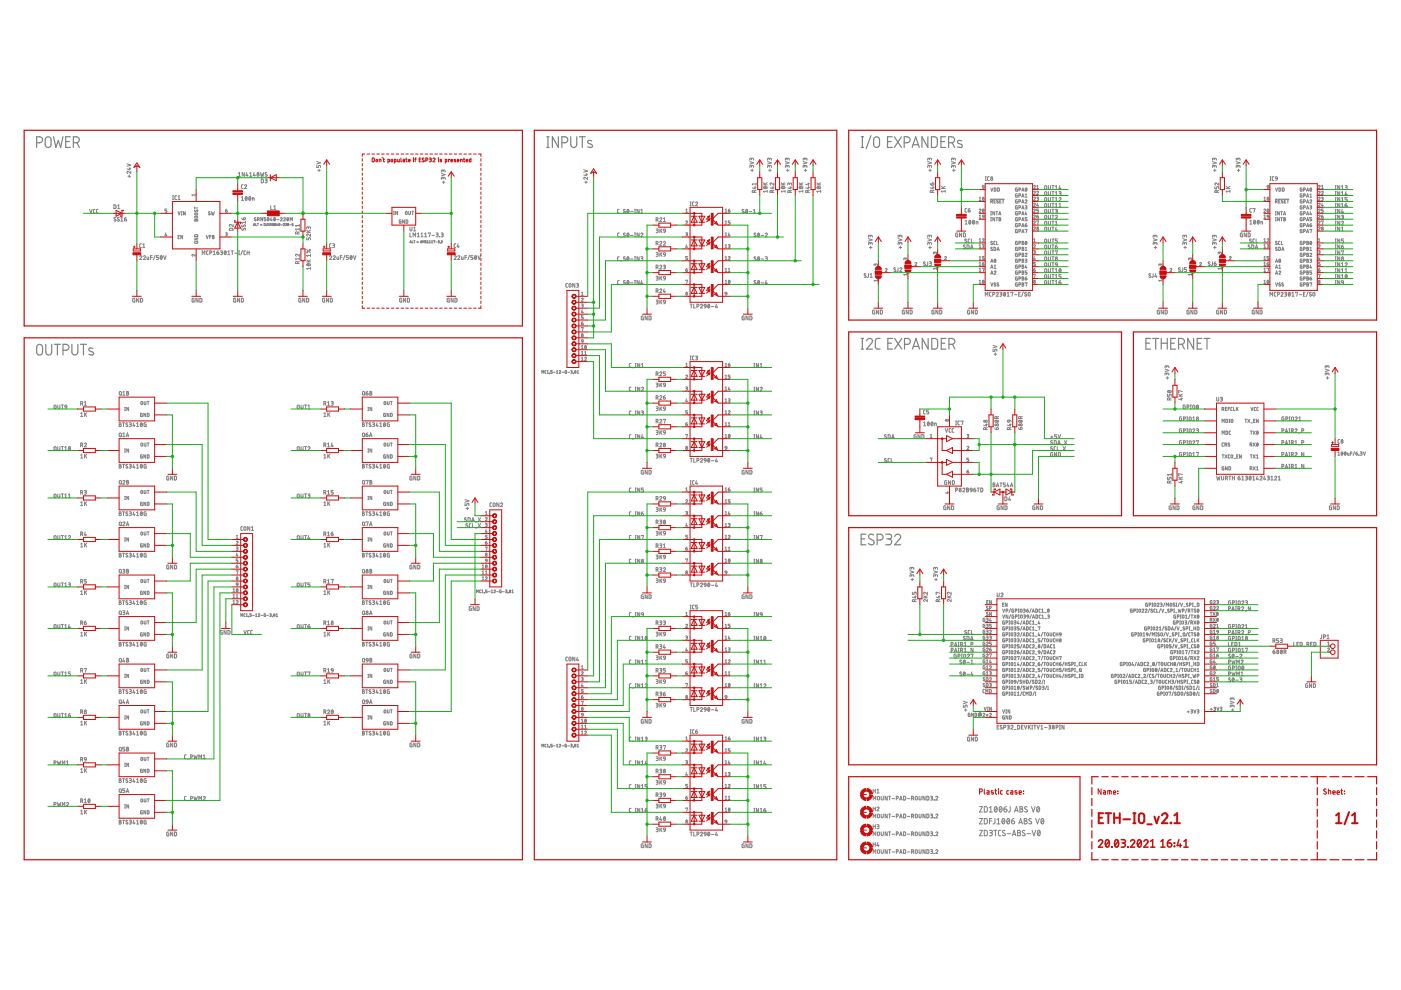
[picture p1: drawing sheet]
<svg xmlns="http://www.w3.org/2000/svg" width="297mm" height="210mm" viewBox="0 0 297 210" stroke-linecap="round" stroke-linejoin="round" font-family="sans-serif">
<g fill="none" stroke="#808080" stroke-width=".25">
<path d="M7.8 30.3a1.07 1.07 0 0 0 1.1-.3v-.7a1.14 1.14 0 0 0-1.1-.3v2.3M9.7 29.3a.63 .63 0 0 1 .7-.3 .63 .63 0 0 1 .4 .6v1a.62 .62 0 0 1-.6 .7 .62 .62 0 0 1-.6-.7zM11.3 29l.6 2.3 .5-1.5 .4 1.5 .6-2.3M13.9 30h.8M14.9 29h-1v2.3h1M15.6 30.3h.6a.63 .63 0 0 0 .6-.7 .63 .63 0 0 0-.6-.6h-.6v2.3M16.3 30.3l.5 1M115.9 31.3h.5M115.9 29h.5M116.2 29v2.3M118.4 29v2.3l-1.3-2.3v2.3M119.1 30.3h.7a.63 .63 0 0 0 .6-.7 .63 .63 0 0 0-.6-.6h-.7v2.3"/>
<path d="M121 29v1.6a.63 .63 0 0 0 .6 .7 .63 .63 0 0 0 .7-.7v-1.6M122.8 29h1.3M123.5 29v2.3M125.5 29.9l-.7-.1-.2 .4 .9 .5 .1 .4-.3 .2-.7-.2M182.6 31.3h.5M182.6 29h.5M182.8 29v2.3M184.7 28.7l-1.1 2.8M185.3 29.3a.64 .64 0 0 1 .7-.3 .64 .64 0 0 1 .5 .6v1a.62 .62 0 0 1-.6 .7 .62 .62 0 0 1-.7-.7zM188.2 30h.7M189.2 29h-1v2.3h1M189.6 29l1.5 2.3"/>
<path d="M191.1 29l-1.5 2.3M191.7 30.3a1.05 1.05 0 0 0 1.1-.3l.1-.6-.2-.3-1-.1v2.3M193.4 31.3l.7-2.3 .8 2.3M193.6 30.7h1.1M196.7 29v2.3l-1.2-2.3v2.3M197.5 29a1.14 1.14 0 0 1 1.1 .3v1.7l-.3 .2-.8 .1zM199.5 30h.8M200.5 29h-1v2.3h1M201.1 30.3h.7a.63 .63 0 0 0 .6-.7 .63 .63 0 0 0-.6-.6h-.7v2.3M201.9 30.3l.5 1M203.9 29.9l-.7-.1-.2 .4 1 .5v.4l-.3 .2-.7-.2M7.9 73.3a.63 .63 0 0 1 .7-.3 .63 .63 0 0 1 .4 .6v1.1a.62 .62 0 0 1-.6 .6 .62 .62 0 0 1-.6-.6z"/>
<path d="M9.7 73v1.7a.62 .62 0 0 0 .6 .6 .62 .62 0 0 0 .7-.6v-1.7M11.5 73h1.3M12.2 73v2.3M13.4 74.3a1.14 1.14 0 0 0 1.1-.3l.1-.4-.2-.5-1-.1v2.3M15.2 73v1.7a.64 .64 0 0 0 .7 .6 .64 .64 0 0 0 .6-.6v-1.7M17.1 73h1.2M17.7 73v2.3M19.7 73.9l-.7-.1-.2 .4 1 .5v.4l-.3 .2-.7-.2M182.6 74h.5M182.6 71.8h.5M182.8 71.8v2.2M183.7 72.3a.63 .63 0 0 1 .9-.5 .63 .63 0 0 1 .2 1l-1.1 1.2h1.3"/>
<path d="M186.6 71.8h-.7l-.3 .5 .1 1.5 .2 .2h.7M188.2 72.8h.8M189.3 71.8h-1.1v2.2h1.1M189.7 71.8l1.5 2.2M191.2 71.8l-1.5 2.2M191.8 73h.6a.62 .62 0 0 0 .6-.6 .62 .62 0 0 0-.6-.6h-.6v2.2M193.5 74l.7-2.2 .8 2.2M193.7 73.4h1.1M196.8 71.8v2.2l-1.3-2.2v2.2M197.5 71.8a1.14 1.14 0 0 1 1.2 .2v1.8l-.3 .2h-.9zM199.6 72.8h.7M200.6 71.8h-1v2.2h1"/>
<path d="M201.2 73h.6a.62 .62 0 0 0 .7-.6 .62 .62 0 0 0-.7-.6h-.6v2.2M202 73l.5 1M243 72.8h.7M243.9 71.8h-.9v2.2h.9M244.4 71.8h1.3M245 71.8v2.2M246.2 72.8h1.3M246.2 71.8v2.2M247.5 71.8v2.2M248.2 72.8h.8M249.2 71.8h-1v2.2h1M249.9 73h.6a.62 .62 0 0 0 .6-.6 .62 .62 0 0 0-.6-.6h-.6v2.2"/>
<path d="M250.6 73l.5 1M253.1 71.8v2.2l-1.3-2.2v2.2M253.8 72.8h.8M254.8 71.8h-1v2.2h1M255.3 71.8h1.2M255.9 71.8v2.2M182.6 114.3h.7M183.6 113.3h-1v2.2h1M185.2 113.4a.57 .57 0 0 0-.8-.1 .57 .57 0 0 0 0 .9l.7 .4a.57 .57 0 0 1 .1 .8 .57 .57 0 0 1-.9 0l-.2-.2M186 114.5a1.14 1.14 0 0 0 1.1-.2l.1-.4-.2-.5-1-.1v2.2M187.8 113.3h.8a.5 .5 0 0 1 .4 .5 .5 .5 0 0 1-.4 .5h-.6M188.4 114.3a.62 .62 0 0 1 .7 .6 .62 .62 0 0 1-.7 .6h-.6"/>
<path d="M189.7 113.7a.63 .63 0 0 1 .9-.4 .63 .63 0 0 1 .2 1l-1.1 1.2h1.2"/>
</g>
<g fill="none" stroke="#808080" stroke-width=".21">
<path d="M26.9 34.7l.8 .3-.8 .3M27.1 37.4h.6M27.4 35.7h.3M27.4 37.1v.5M27.5 35.6v.4l-.6-.2M27.7 36.3v.5l-.4-.4a.22 .22 0 0 0-.4 0 .22 .22 0 0 0 .2 .4M50.5 37.4h.5M50.5 36.7l.3-.1v.8M51.5 39.2l-.3 .1v.6l.3 .1M51.8 36.6v.8l-.4-.8v.8M51.8 39.3a.22 .22 0 0 1 .3-.1 .22 .22 0 0 1 .1 .3l-.4 .5h.5M52.3 36.6l-.1 .6h.4"/>
<path d="M52.5 37v.4M52.9 37.4h.5M52.9 36.7l.2-.1v.8M53.9 36.6l-.2 .6h.4M54 37v.4M55.2 36.6l.2 .8 .2-.5 .2 .5 .1-.8M55.4 38l.4 .1-.1 .6-.3 .1zM56.2 38h.4l-.1 .3M56.3 38.3h.2M56.4 38.3l.2 .1v.3l-.4 .1M56.6 36.6h-.3l-.1 .1 .4 .4v.2h-.4M67.2 35.1v.4h.3v-.3l.2-.1 .2 .1 .1 .3"/>
<path d="M67.2 34.2l.8 .3-.8 .3M67.4 36.1h.5M67.6 35.9v.5M93.6 36.8l.8 .2-.8 .3M93.8 38.6h.5M93.9 37.8l.1-.2h.3l.1 .4M93.9 37.9v-.2l-.2-.1-.1 .4M93.9 36.3l.1-.2h.3l.1 .4M93.9 36.4l-.2-.4-.1 .5M94.1 38.4v.5M123.8 36l.8 .3-.8 .2M124 38.6h.5"/>
<path d="M124.2 36.9h.4M124.2 38.4v.5M124.4 36.8v.5l-.6-.2M124.6 37.6v.4l-.5-.3a.22 .22 0 0 0-.3 0 .22 .22 0 0 0 .1 .3M159 34.2l.8 .3-.8 .3M159.2 36.1h.5M159.3 35.3l.4-.2 .1 .4M159.3 35.4l-.1-.3-.2 .1v.3M159.3 33.7l.4-.2 .1 .5M159.3 33.9v-.3l-.2-.1-.1 .5M159.5 35.9v.5M159.9 39.7h.4"/>
<path d="M160.1 39.6v.4l-.6-.2M160.3 39h-.8l.2 .2M160.3 38.8v.4M161.9 39.2h.8M161.9 38.8l.4 .4M161.9 39.7a.43 .43 0 0 1 .4-.1 .43 .43 0 0 1 .3 .3 .41 .41 0 0 1-.4 .1 .41 .41 0 0 1-.3-.3zM162.1 39.6l.4 .4M162.7 38.8l-.5 .2M162.8 34.2l.8 .3-.8 .3M163 36.1h.5M163.1 35.3l.1-.2h.2l.2 .4M163.1 35.4v-.2l-.2-.1-.1 .1v.3"/>
<path d="M163.1 33.7l.1-.2h.2l.2 .5M163.1 33.9v-.3l-.3-.1v.5M163.2 35.9v.5M163.7 39.7h.4M163.9 39.6v.4l-.6-.2M164.1 38.8v.4l-.5-.3a.22 .22 0 0 0-.3 0 .22 .22 0 0 0 .1 .3M165.6 39.2h.8M165.6 38.8l.5 .4M165.7 39.7a.43 .43 0 0 1 .4-.1 .43 .43 0 0 1 .3 .3 .41 .41 0 0 1-.4 .1 .41 .41 0 0 1-.3-.3zM165.8 39.6l.5 .4M166.4 38.8l-.5 .2M166.5 34.2l.8 .3-.8 .3"/>
<path d="M166.8 36.1h.5M166.9 35.3l.1-.2h.2l.1 .4M166.9 35.4v-.2l-.2-.1-.2 .1v.3M166.9 33.7l.1-.2h.2l.1 .5M166.9 33.9v-.3l-.3-.1-.1 .5M167 35.9v.5M167.4 39l.3-.2 .1 .4M167.4 39.2l-.2-.4-.2 .1v.3M167.5 39.7h.3M167.7 39.6v.4l-.7-.2M169.4 39.2h.8M169.4 38.8l.5 .4"/>
<path d="M169.4 39.7a.42 .42 0 0 1 .5-.2 .42 .42 0 0 1 .3 .4 .41 .41 0 0 1-.5 .1 .41 .41 0 0 1-.3-.3zM169.6 39.6l.4 .4M170.2 38.8l-.5 .2M170.3 34.2l.8 .3-.8 .3M170.5 36.1h.5M170.6 35.3l.2-.2h.2l.1 .4M170.6 35.4v-.2l-.2-.1-.1 .4M170.6 33.7l.2-.2h.2l.1 .5M170.6 33.9v-.3l-.2-.1-.1 .5M170.8 35.9v.5M171.3 39.7h.3M171.3 38.9h.3"/>
<path d="M171.4 39.6v.4l-.6-.2M171.4 38.8v.4l-.6-.1M173.2 39.2h.8M173.2 38.8l.5 .4M173.2 39.7a.42 .42 0 0 1 .4-.2 .42 .42 0 0 1 .3 .4 .41 .41 0 0 1-.4 .1 .41 .41 0 0 1-.3-.3zM173.4 39.6l.4 .4M174 38.8l-.5 .2M196.7 34.2l.8 .3-.8 .3M196.9 36.1h.6M197.1 35.3l.1-.2h.2l.1 .4M197.1 35.4l-.1-.2-.1-.1-.2 .1v.3M197.1 33.7l.1-.2h.2l.1 .5"/>
<path d="M197.1 33.9l-.1-.3-.2-.1-.1 .5M197.2 35.9v.5M197.2 38.9l.4 .3M197.6 38.9a.23 .23 0 0 1 .4 0 .23 .23 0 0 1-.2 .3h-.2zM197.7 39.7h.3M197.8 39.6v.4l-.6-.2M199.6 40h.8M199.6 39.5l.5 .5M200.4 39.5l-.5 .3M201.7 34.2l.8 .3-.8 .3M202 36.1h.5M202.1 35.3l.1-.2h.2l.1 .4"/>
<path d="M202.1 35.4l-.2-.3-.1 .1-.1 .3M202.1 33.7l.1-.2h.2l.1 .5M202.1 33.9v-.3l-.3-.1-.1 .5M202.2 35.9v.5M208.3 39.4h.3l.1 .3h-.4zM208.7 39.7l-.4 .3M208.9 38.3h.2M208.9 37.5h.2M209 37.5v.8M209.7 37.5l-.3 .1v.6l.3 .1M210.1 39.9l.2 .6 .2-.6M210.8 39.9h.4l-.1 .6h-.3z"/>
<path d="M211.5 39.9h.4l-.1 .6h-.3zM215.7 39.9h-.4l.1 .6h.3v-.3h-.1M217.4 39.9h.1a.29 .29 0 0 1 .2 .3 .29 .29 0 0 1-.3 .2zM219.1 39.5a.19 .19 0 0 1 .3-.2 .19 .19 0 0 1 .1 .3l-.4 .4h.4M219.8 40h.4M219.8 39.5l.2-.2v.7M221.5 39.5h.4l-.1 .6-.3-.1zM222.3 39.3v.6l.2 .3 .2-.2v-.7M223 39.3h.5M223.2 39.3v.9M223.8 39.5l.2-.2v.9M224.7 39.3l-.2 .7h.5"/>
<path d="M224.8 39.8v.4M257.1 34.2l.8 .3-.8 .3M257.3 36.1h.5M257.4 35.3l.1-.2h.3l.1 .4M257.4 35.4v-.2l-.2-.1-.1 .1v.3M257.4 33.7l.1-.2h.3l.1 .5M257.4 33.9v-.3l-.2-.1-.1 .5M257.6 35.9v.5M257.6 39.6v.4h.3l.1-.3 .1-.1 .3 .1v.3M258.4 38.8v.4l-.5-.3a.22 .22 0 0 0-.3 0 .22 .22 0 0 0 .2 .3M260 40h.8M260 39.5l.5 .5"/>
<path d="M260.8 39.5l-.5 .3M262.1 34.2l.8 .3-.8 .3M262.3 36.1h.6M262.5 35.3l.1-.2h.2l.1 .4M262.5 35.4l-.2-.3-.2 .1v.3M262.5 33.7l.1-.2h.2l.1 .5M262.5 33.9l-.1-.3-.2-.1-.1 .5M262.6 35.9v.5M268.7 39.4h.3v.3h-.3zM269 39.7l-.3 .3M269.3 38.3h.2M269.3 37.5h.2"/>
<path d="M269.4 37.5v.8M270.1 37.5l-.4 .1 .1 .6 .3 .1M270.4 37.6l.3-.1 .1 .4h-.3zM270.4 39.9l.3 .6 .2-.6M270.8 37.9l-.3 .4M271.2 39.9h.3l-.1 .6h-.2zM271.9 39.9h.3v.6h-.3zM276.1 39.9h-.4v.6h.4v-.3h-.2M277.8 39.9a.29 .29 0 0 1 .3 .3 .29 .29 0 0 1-.3 .2zM279.5 39.5a.19 .19 0 0 1 .3-.2 .19 .19 0 0 1 0 .3l-.3 .4h.4M280.2 40h.4M280.2 39.5l.2-.2v.7"/>
<path d="M283.1 39.3h.2M283.2 39.3v.9M284.1 39.3v.9l-.5-.9v.9M284.4 39.5l.2-.2v.9M285.2 39.3l.4 .1-.1 .3M285.3 39.7h.2M285.4 39.7l.2 .1v.2l-.4 .2M19 44.4l.3 .8 .2-.8M20.2 44.4l-.4 .2v.5l.4 .1M20.8 44.4l-.4 .2 .1 .5 .3 .1M24.2 43.4l.4 .2-.1 .6h-.3zM24.6 46.1h-.3l-.1 .1 .4 .4v.2h-.4"/>
<path d="M25 44.2h.4M25 43.6l.2-.2v.8M25.3 46.1h-.3l-.1 .1 .4 .4v.2h-.4M25.6 46.2l.2-.1v.8M25.6 46.9h.5M26.4 46.4h.3a.23 .23 0 0 1 .1 .3 .23 .23 0 0 1-.2 .2 .23 .23 0 0 1-.2-.2zM26.8 46.1l-.4 .3M29.6 54.4a.22 .22 0 0 1 .3-.2 .22 .22 0 0 1 .1 .4l-.4 .4h.5M30 51.7l-.4 .2 .1 .5 .3 .1M30.3 52.5h.4M30.3 51.9l.2-.2v.8M30.4 54.4a.22 .22 0 0 1 .3-.2 .22 .22 0 0 1 .1 .4l-.4 .4h.4"/>
<path d="M31.2 54.5v.4l.1 .1h.2v-.5M31.9 54.6h.4M32.3 54.2h-.4v.8M32.9 54.1l-.4 1M33.6 54.2h-.4v.4h.3l.1 .1-.1 .3h-.3M34.1 54.2a.37 .37 0 0 1 .3 .4 .37 .37 0 0 1-.3 .4l-.1-.4zM34.4 54.4l-.4 .4M34.7 54.2l.2 .8 .3-.8M35.1 49.4l-.1 .5h.4M35.3 49.7v.3M35.4 44.3h-.4v.3l.4 .2-.1 .2h-.3M36.6 41.5h.2"/>
<path d="M36.6 42.3h.2M36.7 41.5v.8M37.4 41.5h-.2l-.1 .2v.5l.3 .1M37.7 42.3h.5M37.7 41.7l.3-.2v.8M37.8 50.2h.2M37.8 44.9l.2 .7 .2-.7M38.1 49.9h-.3v.7h.3M38.4 45.6h.2M38.4 44.9h.2M38.5 44.9v.7M38.7 49.9v.7l-.4-.7v.7"/>
<path d="M39.3 44.9v.7l-.4-.7v.7M41.3 51.2v.4l.6-.1v-.3l-.3 .1M41.3 43.9v.4M41.3 50.5h.6l-.6 .4h.6M41.3 44.1h.6M41.3 49.8h.5l.1 .3h-.6zM41.3 46.6l.1-.1 .2 .2 .2-.2 .1 .4h-.6zM41.3 45.9l.4-.1 .2 .2-.1 .2h-.4zM41.3 45.3l.4-.1 .2 .2-.1 .1-.4 .1zM41.3 44.6l.1 .3 .5-.4-.1 .4M41.4 54v.3l-.6-.3-.1 .1 .2 .2M41.4 41.1v.4"/>
<path d="M41.4 41.3h-.7l.2 .2M41.6 46.7v.2M42.9 54v-.8l.3 .4 .2-.4v.8M43.7 49.9l.2 .7 .3-.7M44.1 53.2l-.3 .2v.5l.3 .1M44.4 50.2h.4M44.5 53.6l.4-.1-.1-.3h-.3v.8M44.5 44.9h-.2l-.1 .1 .4 .5h-.4M44.8 49.9h-.4v.7M44.8 44.9l.2 .7 .1-.5 .2 .5 .1-.7M45 49.9l.4 .1-.1 .2 .1 .2-.1 .2h-.3zM45 50.2h.3"/>
<path d="M45.2 54h.5M45.2 53.4l.2-.2v.8M46 53.6h.3l.1 .1M46 53.6l.1 .4h.2l.1-.2M46.3 53.2l-.3 .4M46.4 53.7v.1M46.8 53.2h.3l.1 .2-.4 .2M47 53.6l.2 .1v.2l-.4 .1M47.6 53.2a.37 .37 0 0 1 .4 .4 .37 .37 0 0 1-.4 .4l-.1-.4zM47.8 49.4h.3l.1 .2-.2 .1M47.8 44.6h.2a.19 .19 0 0 1 .2 .3 .19 .19 0 0 1-.2 .1 .19 .19 0 0 1-.2-.2zM47.9 49.7h.1"/>
<path d="M47.9 53.4l-.3 .4M48 49.7l.2 .3h-.4M48.1 44.3l-.3 .3M48.3 54h.4M48.3 53.4l.2-.2v.8M48.7 48.4h.6l.1 .4h-.8zM49 53.2h.5M49.3 53.2v.8M49.4 47.6v.4l-.4-.4a.22 .22 0 0 0-.4 .1 .22 .22 0 0 0 .2 .3M49.8 53.7h.5M50.6 54h.2M50.6 53.2h.2"/>
<path d="M50.7 53.2v.8M51.2 41.9l.2-.2v.8M51.2 42.5h.4M51.2 46.2l.4 .4M51.3 48.4l-.1 .2 .2 .2 .6-.4-.1 .4M51.3 47.7l-.1 .2 .2 .2 .6-.4-.1 .4M51.4 53.1l-.3 1M51.6 46.2a.23 .23 0 0 1 .4 0 .23 .23 0 0 1-.2 .4h-.2zM52 47.1h-.8l.2 .3M52 46.9v.5M52.1 53.2l-.4 .2v.5l.4 .1M52.1 41.7a.37 .37 0 0 1 .3 .4 .37 .37 0 0 1-.3 .4l-.1-.4z"/>
<path d="M52.4 41.9l-.4 .4M52.4 53.6h.4M52.4 53.2v.8M52.8 53.2v.8M52.9 41.7a.37 .37 0 0 1 .3 .4 .37 .37 0 0 1-.3 .4l-.2-.3zM53.1 41.9l-.3 .4M53.5 42.5v-.5h.3l.1 .5M53.7 47.8l.2-.4 .1 .4M53.8 47.7h.2M54.2 47.4v.4h.2M54.3 46.2h-.3l-.1 .2 .4 .2v.2l-.4-.1M54.6 47.4h.2"/>
<path d="M54.6 46.5h.3v-.3l-.3-.1v.7M54.7 47.4v.4M54.8 46.5l.2 .3M55.2 47.8h.3M55.2 47.6h.3M55.7 46.1v.7l-.4-.7v.7M56 47.4l.2 .1v.3h-.2zM56.4 46.1h-.4v.3l.4 .2-.1 .2h-.3M56.6 47.4v.4h-.2M56.8 46.2a.29 .29 0 0 1 .2 .3 .29 .29 0 0 1-.3 .2zM57 46.3l-.3 .4M57 47.4v.4l-.2-.4v.4"/>
<path d="M57.3 47.6h.1M57.4 47.6l.1-.1-.2-.1v.4M57.4 43.6v.8h.4M57.4 47.6l.1 .2M57.5 46.1l-.2 .6h.4M57.6 46.5v.3M58 47.4h-.3v.2l.3 .1-.3 .1M58 44.4h.5M58 43.8l.3-.2v.8M58.1 46.2a.29 .29 0 0 1 .3 .3 .29 .29 0 0 1-.3 .2zM58.3 47.4l.1 .1v.3l-.2-.1zM58.4 46.3l-.3 .4"/>
<path d="M58.4 47.5l-.2 .3M58.7 46.6h.5M58.7 47.4l-.1 .4h.3M58.8 47.6v.2M59.2 47.4l.2 .2-.1 .2-.2-.1zM59.3 47.5l-.2 .3M59.5 46.3a.19 .19 0 0 1 .2-.2 .19 .19 0 0 1 .1 .3l-.3 .4h.3M59.5 47.7h.4M60 47.5l.3-.1-.3 .4h.3M60.1 46.3a.19 .19 0 0 1 .3-.2 .19 .19 0 0 1 .1 .3l-.4 .4h.4M60.5 47.5l.2-.1-.2 .4h.3M60.9 46.2a.29 .29 0 0 1 .3 .3 .29 .29 0 0 1-.3 .2z"/>
<path d="M61 47.4l.2 .1v.3l-.2-.1zM61.2 46.3l-.3 .4M61.2 47.5l-.2 .3M61.4 47.7h.3M61.5 46.8v-.7l.3 .4 .2-.4v.7M62.1 47.4h-.2l.2 .4h-.2M63.1 55.9l-.1-.4h-.2l-.1 .4h.8M63.1 49.6l-.1-.4h-.2l-.1 .4h.8M63.5 53.9v.4l-.5-.3a.22 .22 0 0 0-.3 0 .22 .22 0 0 0 .1 .3M63.5 47.8h-.8l.1 .2M63.5 55.4l-.4 .2M63.5 54.9h-.8l.1 .2"/>
<path d="M63.5 47.6v.4M63.5 48.4v.4M63.5 54.7v.4M63.5 49.1l-.4 .2M63.5 48.6h-.8l.1 .2M65 50.4v.4h.4v-.3l.2-.1 .2 .1v.3M65 55.5h.8M65 55.1l.5 .4M65 52.9l.8 .7M65 49.3h.8M65 48.8l.5 .5M65 56a.43 .43 0 0 1 .5-.1 .43 .43 0 0 1 .3 .3 .44 .44 0 0 1-.4 .2 .44 .44 0 0 1-.4-.4z"/>
<path d="M65.2 56l.5 .3M65.4 48.3l.1-.2h.2l.1 .4M65.4 48.4l-.2-.3-.2 .4M65.8 49.6v.5l-.4-.4a.22 .22 0 0 0-.4 .1 .22 .22 0 0 0 .2 .3M65.8 56.9h-.8l.2 .2M65.8 54v.4M65.8 56.7v.4M65.8 55.1l-.5 .3M65.8 54.2h-.8l.2 .2M65.8 48.8l-.5 .3M69.9 54.4a.22 .22 0 0 1 .3-.2 .22 .22 0 0 1 .1 .4l-.4 .4h.4M70.2 51.7l-.3 .2v.5l.3 .1"/>
<path d="M70.5 51.7l.4 .1-.1 .2M70.6 52h.2M70.6 54.4a.22 .22 0 0 1 .4-.2 .22 .22 0 0 1 0 .4l-.4 .4h.5M70.7 52l.2 .2v.2l-.4 .1M71.4 54.5l.2 .5h.2v-.5M72.2 54.6h.3M72.5 54.2h-.3v.8M73.1 54.1l-.3 1M73.9 54.2h-.5v.4h.4l.1 .1-.1 .3h-.4M74.3 54.2a.37 .37 0 0 1 .4 .4 .37 .37 0 0 1-.4 .4l-.1-.2zM74.6 54.4l-.3 .4M74.9 54.2l.3 .8 .3-.8"/>
<path d="M83.4 45.5h.2M83.4 44.8h.2M83.5 44.8v.7M84.3 44.8v.7l-.4-.7v.7M85 46.6l-.3 .1v.6h.3v-.4h-.1M85.7 46.6v.7l-.3-.7v.7M86 44.9h.3v.6l-.3-.1zM86.1 46.6l.3 .1v.6h-.3zM86.7 44.8v.6l.1 .1 .2-.1v-.6M86.9 51.5l.1-.5 .2 .5M86.9 48.2v.7l.2 .1 .2-.1 .1-.7M86.9 49.4v.8h.4"/>
<path d="M86.9 51.4h.3M87.3 44.8h.4M87.4 51v.5h.2M87.5 44.8v.7M87.6 50.2v-.8l.3 .5 .2-.5v.8M87.7 49h.5M87.7 48.3l.2-.1v.8M87.7 51h.3M87.9 51v.5M88.4 51.4h.3M88.4 51.2h.3M88.5 50.2h.4"/>
<path d="M88.5 49.6l.2-.2v.8M89.1 51.5l.2-.5 .1 .5M89.2 51.4h.2M89.3 50.2h.4M89.3 49.6l.2-.2v.8M89.6 51.5v-.5l.2 .3 .1-.3v.5M90 50.2h.5M90 49.6l.3-.2v.8M90.4 51.1l-.2-.1-.1 .2 .3 .2h-.3M90.6 51.5h.2M90.6 51.1l.1-.1v.5M90.8 49.5l.4-.1-.2 .8"/>
<path d="M91 51.5h.3M91 51.1l.1-.1v.5M91.5 51.5h.2M91.5 51.1l.1-.1v.5M91.6 49.9h.5M91.9 51.1l.3-.1-.1 .5M92.4 51.3h.3M92.5 49.4h.2l.2 .2-.4 .2M92.7 49.8l.2 .1v.2l-.4 .1M92.9 51l.3 .1-.2 .1M92.9 51.2h.1M93 51.2l.1 .2-.2 .1"/>
<path d="M93.2 50.2h.1M93.3 51.5h.1M93.5 49.4h.3l.2 .2-.4 .2M93.5 51l.2 .1v.1M93.6 51.2h.1M93.7 51.2l.1 .2-.3 .1M93.8 49.8l.2 .3-.5 .1M96.3 54.4a.22 .22 0 0 1 .3-.2 .22 .22 0 0 1 .1 .4l-.4 .4h.4M96.6 51.7l-.3 .2v.5l.3 .1M97 54.4a.22 .22 0 0 1 .4-.2 .22 .22 0 0 1 0 .4l-.4 .4h.5M97.1 51.7l-.2 .6h.5M97.2 52.1v.4"/>
<path d="M97.9 54.5v.4l.1 .1h.2v-.5M98.6 54.6h.3M98.9 54.2h-.3v.8M99.5 54.1l-.3 1M100.3 54.2h-.5v.4h.4l.1 .1-.1 .3h-.4M100.7 54.2a.37 .37 0 0 1 .3 .4 .37 .37 0 0 1-.3 .4l-.1-.4zM101 54.4l-.4 .4M101.3 54.2l.3 .8 .3-.8M131.3 59.5l-.4 .1 .1 .6 .3 .1M131.3 49.4l-.4 .2 .1 .5 .3 .1M131.3 44.4l-.4 .2 .1 .5 .3 .1M131.3 54.4l-.4 .2 .1 .6h.3"/>
<path d="M131.6 55.3h.3M131.6 45.3h.3M131.6 50.3h.3M132.6 59.5h-.3l-.1 .1 .4 .6-.2 .1-.2-.1M132.6 49.5l-.2-.1-.2 .2 .4 .5h-.4M132.6 44.4h-.3l-.1 .2 .4 .3v.2h-.4M132.6 54.5h-.3l-.1 .1 .4 .4v.2l-.4-.1M133 59.5a.37 .37 0 0 1 .4 .4 .37 .37 0 0 1-.4 .3l-.1-.3zM133 49.4a.37 .37 0 0 1 .4 .4 .37 .37 0 0 1-.4 .4l-.1-.4zM133 44.4a.37 .37 0 0 1 .4 .4 .37 .37 0 0 1-.4 .3l-.1-.3zM133 54.5a.38 .38 0 0 1 .4 .3 .38 .38 0 0 1-.4 .4l-.1-.4zM133.3 59.6l-.3 .5"/>
<path d="M133.3 49.6l-.3 .4M133.3 44.6l-.3 .4M133.3 54.6l-.3 .5M133.7 49.9h.5M133.7 44.9h.5M133.7 54.9h.5M133.7 60h.5M134.5 50.2h.2M134.5 49.4h.2M134.5 55.2h.2M134.5 45.2h.2M134.5 59.5h.2"/>
<path d="M134.5 44.4h.2M134.5 54.4h.2M134.6 44.4v.8M134.6 49.4v.8M134.6 54.4v.8M134.6 59.5v.8M135.5 44.4v.8l-.4-.8v.8M135.5 49.4v.8l-.4-.8v.8M135.5 54.4v.8l-.4-.8v.8M135.5 59.5v.8l-.4-.8v.8M135.8 49.6a.22 .22 0 0 1 .4-.2 .22 .22 0 0 1 0 .4l-.4 .4h.5M135.8 54.4l.5 .2-.3 .2"/>
<path d="M135.8 45.2h.5M135.8 44.6l.3-.2v.8M136 59.5l-.2 .6h.5M136.1 54.8l.2 .1v.2l-.5 .1M136.2 59.9v.4M139.1 48.5l.4 .1 .1 .1-.1 .2h-.3M139.1 53.6l.5 .1-.4 .2M139.1 58.6l.4 .1v.2h-.3M139.1 46.6h.3v-.4h-.3v.8M139.1 51.6h.3l.1-.3-.4-.1v.8M139.1 56.7l.3-.1v-.4h-.3v.8M139.3 48.9l.2 .1v.2l-.4 .1"/>
<path d="M139.3 53.9l.2 .4-.4 .1M139.3 58.9l.2 .2v.2l-.4 .1M139.4 46.6l.2 .4M139.4 51.6l.2 .4M139.4 56.7l.2 .3M139.9 46.3a.22 .22 0 0 1 .3-.1 .22 .22 0 0 1 .1 .3l-.4 .5h.4M139.9 51.4a.22 .22 0 0 1 .3-.2 .22 .22 0 0 1 .1 .3l-.4 .5h.4M139.9 56.4a.22 .22 0 0 1 .3-.2 .22 .22 0 0 1 .1 .4l-.4 .4h.4M139.9 48.5v.8M139.9 53.6v.8M139.9 58.6v.8M140.1 48.9l.3 .4"/>
<path d="M140.1 53.9l.3 .5M140.1 58.9l.3 .5M140.4 48.5l-.5 .5M140.4 53.6l-.5 .5M140.4 58.6l-.5 .5M140.7 51.4a.22 .22 0 0 1 .3-.2 .22 .22 0 0 1 0 .3l-.3 .5h.4M140.7 56.2l.4 .1-.2 .3M140.7 47h.4M140.7 46.3l.2-.1v.8M140.7 48.6h.3l.1 .4h-.4zM140.7 53.7l.3-.1 .1 .4h-.4zM140.7 58.7h.4v.3h-.4z"/>
<path d="M140.7 56.6h.2M140.9 56.6l.2 .1v.2l-.4 .1M141.1 49l-.4 .3M141.1 54l-.1 .3-.3 .1M141.1 59l-.4 .4M145.4 47l.2-.2 .2 .1-.4 .6h.4M145.4 49.4h.3l.1 .2-.2 .1M145.4 57.2l.4 .1v.2l-.3 .1zM145.4 59.5l.4-.1-.2 .7M145.4 45h.4M145.4 44.5l.2-.2v.7M145.5 49.7h.1"/>
<path d="M145.5 51.9l-.1 .5h.4M145.6 49.7l.2 .3h-.4M145.6 52.3v.3M145.7 56.9l-.3 .3M145.8 54.4h-.4v.3l.4 .1-.1 .3h-.3M146.3 43.6h.2M146.3 42.8h.2M146.4 42.8v.8M147.2 42.8l-.4 .2v.5l.4 .1M147.5 43a.22 .22 0 0 1 .3-.2 .22 .22 0 0 1 0 .4l-.3 .4h.4M153.7 47.5h.4M153.7 52.6h.4"/>
<path d="M153.7 55.1h.4M153.7 57.6h.4M153.7 45h.4M153.7 44.5l.2-.2v.7M153.7 47l.2-.2v.7M153.7 49.5l.2-.1v.6M153.7 52l.2-.1v.7M153.7 54.5l.2-.1v.7M153.7 57l.2-.1v.7M153.7 59.6l.2-.2v.7M153.7 50h.4M154.4 44.6h.2a.19 .19 0 0 1 .2 .3 .19 .19 0 0 1-.3 .1z"/>
<path d="M154.4 51.9l.4 .1-.1 .2h-.2M154.4 54.5l.2-.1 .2 .1-.4 .6h.4M154.4 57.6h.4M154.4 57l.2-.1v.7M154.5 59.4a.32 .32 0 0 1 .3 .4 .32 .32 0 0 1-.3 .3zM154.6 49.4l-.2 .5h.4M154.6 52.2l.2 .3-.4 .1M154.7 49.7v.3M154.7 44.3l-.3 .3M154.7 59.6l-.2 .3M154.8 46.8h-.4v.3l.3 .1 .1 .1-.1 .2h-.3M157.7 44.4h-.2l-.1 .2 .4 .3v.2h-.5"/>
<path d="M158.2 44.4a.37 .37 0 0 1 .3 .4 .37 .37 0 0 1-.3 .3l-.1-.2zM158.5 44.6l-.4 .4M158.9 44.9h.5M159.7 45.2h.5M159.7 44.6l.3-.2v.8M159.9 40.8v-.4h-.3l-.1 .4h.8M160.3 59.5h-.3l-.1 .1 .4 .6-.2 .1-.2-.1M160.3 49.5l-.2-.1-.2 .2 .4 .5h-.4M160.3 54.5h-.3l-.1 .1 .4 .4v.2l-.4-.1M160.3 40.3l-.4 .2M160.7 59.5a.37 .37 0 0 1 .4 .4 .37 .37 0 0 1-.4 .3l-.1-.3zM160.7 49.4a.37 .37 0 0 1 .4 .4 .37 .37 0 0 1-.4 .4l-.1-.4z"/>
<path d="M160.7 54.5a.38 .38 0 0 1 .4 .3 .38 .38 0 0 1-.4 .4l-.1-.4zM161 59.6l-.3 .5M161 49.6l-.3 .4M161 54.6l-.3 .5M161.4 49.9h.5M161.4 54.9h.5M161.4 60h.5M162.2 49.6a.22 .22 0 0 1 .4-.2 .22 .22 0 0 1 0 .4l-.4 .4h.5M162.2 54.4l.5 .2-.4 .2M162.4 59.5l-.2 .6h.5M162.5 54.8l.2 .1v.2l-.5 .1M162.6 59.9v.4"/>
<path d="M162.7 40.6h-.8l.2 .2M162.7 40.3v.5M163.7 40.8v-.4h-.3l-.1 .4h.8M164.1 40.3l-.4 .2M166.4 40.6h-.8l.2 .2M166.4 40.3v.5M167.5 40.8l-.1-.4h-.2l-.2 .4h.8M167.8 40.3l-.3 .2M170.2 40.6h-.8l.2 .2M170.2 40.3v.5M171.3 40.8l-.1-.4h-.3l-.1 .4h.8M171.6 40.3l-.3 .2"/>
<path d="M174 40.6h-.8l.2 .2M174 40.3v.5M183.6 58.1l-.3-.1-.1 .2 .4 .5h-.4M184.1 58v.7l-.2 .1M184.1 50.6l.8 .3-.8 .2M184.3 52.5h.6M184.5 51.6l.1-.2h.2l.1 .5M184.5 51.8v-.3l-.2-.1-.2 .1v.4M184.5 50.1l.1-.2h.2l.1 .4M184.5 50.2v-.2l-.2-.1-.2 .1v.3M184.5 58.8h.4M184.5 58.2l.2-.2v.8"/>
<path d="M184.6 52.2v.5M185.6 56.1l.3-.1 .1 .3M185.6 56.1l-.2-.1-.1 .3M185.6 56.1v.2M186 59.5h-.7l.2 .1M186 59.3v.3M187.7 57a.2 .2 0 0 1 .3-.1 .2 .2 0 0 1 0 .3l-.3 .4h.4M189.9 56.8h-.3l-.1 .1 .4 .4v.2h-.4M190.4 56.8v.7l-.2 .1M190.4 50.6l.8 .3-.8 .2M190.6 52.5h.6M190.8 51.6l.1-.2h.2l.1 .5"/>
<path d="M190.8 51.8v-.3l-.2-.1-.2 .1v.4M190.8 50.1l.1-.2h.2l.1 .4M190.8 50.2v-.2l-.2-.1-.2 .1v.3M190.8 56.9a.22 .22 0 0 1 .3-.1 .22 .22 0 0 1 .1 .3l-.4 .5h.4M190.9 52.2v.5M191.9 54.9l.3-.2 .1 .4M191.9 54.8l-.1-.1-.2 .1v.3M191.9 54.8v.2M192.3 58v.4M192.3 58.2h-.7l.2 .2M194 55.8a.19 .19 0 0 1 .2-.1 .19 .19 0 0 1 .1 .2l-.3 .4h.4M196.2 55.6l-.3-.1-.1 .2 .4 .5-.2 .1-.2-.1"/>
<path d="M196.7 55.5v.7l-.3 .1M196.7 50.6l.8 .3-.8 .2M196.9 52.5h.6M197.1 51.6l.1-.2h.2l.1 .5M197.1 51.8l-.1-.3-.1-.1-.2 .1v.4M197.1 50.1l.1-.2h.2l.1 .4M197.1 50.2l-.1-.2-.1-.1-.2 .1v.3M197.1 55.5l.4 .1-.1 .2-.3 .1M197.2 52.2v.5M197.3 55.9l.2 .1v.2l-.4 .1M197.7 40.8l-.2-.4h-.2l-.1 .4h.8M198 40.3l-.3 .2"/>
<path d="M198.2 53.6l.3-.1 .1 .3M198.2 53.7v-.2l-.2-.1-.1 .4M198.6 56.9h-.7l.2 .2M198.6 56.7v.4M200.3 54.5a.2 .2 0 0 1 .2-.1 .2 .2 0 0 1 .1 .3l-.3 .4h.4M200.4 40.6h-.8l.2 .2M200.4 40.3v.5M203.1 49.4l-.5 .1 .1 .7h.4v-.4h-.2M203.9 49.4v.8l-.5-.8v.8M204.3 49.4l.4 .1-.1 .7h-.3zM204.6 47.5h.5M204.6 46.9l.3-.2v.8"/>
<path d="M204.6 52l-.2-.1-.1 .2 .4 .5h-.5M204.9 50.7h-.3v.1l.4 .4v.2h-.5M205 44.2l-.4 .2v.5l.4 .1M205 51.9l.4 .1v.7h-.4zM205.3 44.6h.3a.23 .23 0 0 1 0 .4 .23 .23 0 0 1-.3-.2zM205.5 46.7a.37 .37 0 0 1 .3 .4 .37 .37 0 0 1-.3 .4l-.1-.4zM205.6 44.2l-.3 .4M205.6 50.7l-.3 .1v.6l.3 .1M205.8 52.7l.2-.8 .3 .8M205.8 46.9l-.4 .4M205.8 52.5h.4M206 50.7v.8h.3"/>
<path d="M206.3 46.7a.37 .37 0 0 1 .3 .4 .37 .37 0 0 1-.3 .4l-.1-.4zM206.6 46.9l-.4 .4M207 47.5v-.5h.3v.5M207.6 44.5l.2-.2 .2 .1-.4 .6h.4M207.6 51.3h.4M207.6 50.8l.2-.2v.7M207.6 42l.2-.2v.7M207.6 45.7l.2-.1v.7M207.6 52l.2-.1v.7M207.6 54.5l.2-.1v.7M207.6 55.8l.2-.2v.7M207.6 57l.2-.1v.7"/>
<path d="M207.6 59.6l.2-.2v.7M207.6 52.6h.4M207.6 55.1h.4M207.6 56.3h.4M207.6 57.6h.4M207.6 42.5h.4M207.6 46.3h.4M208.3 50.8l.2-.2 .1 .1-.3 .6h.4M208.3 51.9l.3 .1v.2h-.3M208.3 55.9l.4 .2M208.3 55.9l.1 .4 .3-.2M208.3 45.8v.2h.4"/>
<path d="M208.3 45.8l.3-.2 .1 .4M208.3 45.8h.1M208.3 57l.4-.1-.2 .7M208.4 44.3a.33 .33 0 0 1 .3 .4 .33 .33 0 0 1-.3 .3zM208.4 59.4a.32 .32 0 0 1 .3 .4 .32 .32 0 0 1-.3 .3zM208.5 52.2l.1 .3-.3 .1M208.6 55.6l-.3 .3M208.6 44.5l-.3 .4M208.6 59.6l-.3 .3M208.7 54.4h-.4v.3l.4 .1-.1 .3h-.3M208.7 46l-.4 .3M208.7 56.1h.1"/>
<path d="M210 42.2h2.9M210.1 46.1h.1M210.1 46.8h.1M210.1 55.6l.2-.7 .2 .7M210.1 56.9l.2-.7 .2 .7M210.1 58.1l.2-.7 .2 .7M210.1 42.8h.1M210.1 45.6h.1M210.1 44.9h.1M210.1 60l.2 .7 .2-.7M210.1 55.5h.4M210.1 56.7h.4"/>
<path d="M210.1 58h.4M210.1 44.9v.7M210.1 46.1v.7M210.2 42.8l.2-.3-.3-.1v.7M210.3 42.8l.1 .3M210.4 51.2h-.3v.1l.3 .5h-.3M210.4 52.5l-.3 .1 .3 .4h-.3M210.7 52.4l.4 .1-.1 .6h-.3zM210.8 42.7h.2M210.8 57.6l.1-.1h.2l-.3 .6h.4M210.8 56.3l.2-.1v.7M210.8 56.9h.4"/>
<path d="M210.9 55a.29 .29 0 0 1 .3 .3 .29 .29 0 0 1-.4 .2zM210.9 44.9v.7l-.4-.7v.7M210.9 46.1v.7l-.4-.7v.7M211 51.2l-.3 .1v.5l.3 .1M211.1 42.4h-.3v.7h.3M211.1 55.1l-.3 .4M211.2 46.1h.3M211.2 44.9h.3M211.3 51.2v.7h.3M211.3 44.9v.7M211.3 46.1v.7M211.4 53.1l.2-.7 .3 .7"/>
<path d="M211.5 52.9h.3M211.6 42.4h-.1l-.2 .1 .3 .5h-.3M211.8 45.6l.2-.7 .2 .7M211.8 46.1l.4 .1-.2 .2 .2 .2-.1 .2h-.3zM211.8 46.4h.2M211.8 45.4h.4M212 42.7h.2M212.3 42.4h-.3v.7h.3M212.5 42.4h.4M212.7 42.4v.7M215.7 51.2h-.4l.1 .6 .3 .1v-.4h-.1M215.7 52.4l-.4 .1 .1 .6h.3v-.4h-.1"/>
<path d="M215.7 53.7l-.4 .1 .1 .6h.3v-.4h-.1M215.7 54.9l-.4 .1 .1 .6h.3v-.4h-.1M215.7 56.2l-.4 .1 .1 .6h.3v-.4h-.1M215.7 57.4l-.4 .1 .1 .6h.3v-.3h-.1M215.7 58.7l-.4 .1 .1 .6h.3v-.4h-.1M215.7 60h-.4l.1 .6 .3 .1v-.4h-.1M215.7 41.1l-.4 .1 .1 .6h.3v-.4h-.1M215.7 42.4h-.4l.1 .6 .3 .1v-.4h-.1M215.7 43.6l-.4 .1 .1 .6h.3v-.4h-.1M215.7 44.9l-.4 .1 .1 .6h.3v-.4h-.1M215.7 46.1l-.4 .1 .1 .6h.3v-.4h-.1M215.7 47.4l-.4 .1 .1 .6h.3v-.4h-.1"/>
<path d="M215.7 48.6l-.4 .1 .1 .6h.3v-.3h-.1M216 51.5h.3l.1-.2-.4-.1v.7M216 52.8h.3l.1-.3-.4-.1v.7M216 54.1l.4-.1-.1-.3h-.3v.7M216 55.3h.3l.1-.3-.4-.1v.7M216 56.6h.3l.1-.3-.4-.1v.7M216 57.8h.3l.1-.2-.4-.2v.7M216 59.1h.3l.1-.3-.4-.1v.7M216 40.2h.3l.1-.3h-.4v.6M216 41.5l.4-.1-.1-.3h-.3v.7M216 42.8l.3-.1 .1-.2-.4-.1v.7M216 44h.3l.1-.3-.4-.1v.7"/>
<path d="M216 45.3l.4-.1-.1-.3h-.3v.7M216 46.5h.3l.1-.3-.4-.1v.7M216 47.8l.4-.1-.1-.3h-.3v.7M216 49h.3l.1-.3-.4-.1v.7M216.6 40.5l.3-.6 .2 .6M216.6 41.8l.3-.7 .2 .7M216.6 43.1l.3-.7 .2 .7M216.6 44.3l.3-.7 .2 .7M216.6 45.6l.3-.7 .2 .7M216.6 46.8l.3-.7 .2 .7M216.6 48.1l.3-.7 .2 .7M216.6 49.3l.3-.7 .2 .7"/>
<path d="M216.7 51.2l.3 .1-.1 .2 .2 .1-.1 .2-.3 .1zM216.7 52.4l.3 .1-.1 .2 .2 .1-.1 .3h-.3zM216.7 53.7l.3 .1-.1 .2 .2 .1-.1 .3h-.3zM216.7 54.9l.3 .2-.1 .1 .2 .2-.1 .2h-.3zM216.7 56.2l.3 .1-.1 .2 .2 .3-.2 .1h-.2zM216.7 57.4l.3 .2-.1 .2h.2l-.1 .3h-.3zM216.7 58.7l.3 .1-.1 .2 .2 .1-.1 .3h-.3zM216.7 60l.3 .1-.1 .2 .2 .1-.1 .2-.3 .1zM216.7 54h.2M216.7 51.5h.2M216.7 45.4h.3M216.7 52.7h.2"/>
<path d="M216.7 55.2h.2M216.7 56.5h.2M216.7 57.8h.2M216.7 59h.2M216.7 40.4h.3M216.7 41.6h.3M216.7 42.9h.3M216.7 44.1h.3M216.7 46.7h.3M216.7 47.9h.3M216.7 49.2h.3M217.4 53.8l.2-.1 .1 .1-.3 .6h.3"/>
<path d="M217.4 54.9l.3 .2v.1h-.3M217.4 59l.3 .2M217.4 59v.4l.3-.2M217.4 42.5a.19 .19 0 0 1 .2-.1 .19 .19 0 0 1 .1 .3l-.3 .4h.3M217.4 43.6l.3 .1v.2h-.3M217.4 47.7l.3 .1-.1 .3h-.2zM217.4 53.1h.3M217.4 52.6l.2-.2v.7M217.4 41.3l.2-.2v.7M217.4 48.7l.3-.1-.1 .7M217.4 41.8h.3M217.5 51.2a.32 .32 0 0 1 .2 .3 .32 .32 0 0 1-.2 .3z"/>
<path d="M217.5 56.2l-.1 .5h.3M217.5 44.9l-.1 .5h.3M217.6 55.2l.1 .3-.3 .1M217.6 43.9l.1 .3-.3 .1M217.6 45.3v.3M217.6 56.6v.3M217.7 58.7l-.3 .3M217.7 47.4l-.3 .3M217.7 51.3l-.3 .4M217.7 40l-.3 .4M217.7 57.4h-.3v.4l.3 .1v.2h-.3M217.7 46.1h-.3v.3l.3 .2v.2h-.3"/>
<path d="M217.7 59.2h.1M219.1 52a.19 .19 0 0 1 .3-.1 .19 .19 0 0 1 .1 .3l-.4 .4h.4M219.1 53.1l.4 .1v.2h-.3M219.1 57.2l.4 .1-.1 .3h-.2zM219.1 40.7l.3-.1h.1l-.4 .7h.4M219.1 42l.1-.2 .3 .1-.4 .6h.4M219.1 43.2l.3-.1 .1 .1-.4 .6h.4M219.1 44.5l.3-.2 .1 .1-.4 .6h.4M219.1 45.7a.19 .19 0 0 1 .3-.1 .19 .19 0 0 1 .1 .3l-.4 .4h.4M219.1 47l.3-.2 .1 .1-.4 .6h.4M219.1 48.3l.1-.2 .3 .1-.4 .6h.4M219.1 51.3h.4"/>
<path d="M219.1 58.2h.4l-.2 .6M219.1 50.8l.2-.2v.7M219.3 54.4l-.2 .5h.4M219.3 53.4l.2 .3-.4 .1M219.4 54.8v.3M219.4 56.9l-.3 .3M219.5 55.6h-.4v.3l.4 .2-.1 .2h-.3M219.8 40.7l.2-.1h.2l-.4 .7h.4M219.8 41.8l.4 .1-.2 .2M219.8 45.9l.4 .1M219.8 45.9l.1 .3 .3-.1M219.8 46.9l.4-.1-.2 .7"/>
<path d="M219.9 42.1h.1M220 43.1l-.2 .5h.4M220 42.1l.2 .3-.4 .1M220.1 43.5v.3M220.1 45.6l-.3 .3M220.2 44.3h-.4v.3l.4 .2-.1 .2h-.3M220.2 46v.1M221.5 47l.3-.1 .1 .2v.4l-.2 .2-.2-.1zM221.5 45.7h.4l-.1 .7-.3-.1zM221.5 44.5l.3-.1 .1 .2v.5l-.2 .1-.2-.1zM221.5 48.3h.4l-.1 .6h-.3zM221.5 50.8l.3-.1 .1 .2v.5l-.2 .1-.2-.1z"/>
<path d="M221.5 52l.2-.1 .2 .1-.1 .7-.3-.1zM221.5 53.3l.3-.1 .1 .2v.4l-.2 .2-.2-.1zM221.5 54.5h.4l-.1 .7-.3-.1zM221.5 55.8l.2-.1 .2 .1-.1 .7-.3-.1zM221.5 57.1l.3-.1 .1 .2v.5l-.2 .1-.2-.1zM221.5 43.2l.2-.1 .2 .1-.1 .7-.3-.1zM221.5 42h.4l-.1 .7-.3-.1zM221.5 40.7l.3-.1 .1 .2v.4l-.2 .2-.2-.1zM221.5 58.3l.2-.1 .2 .1-.1 .7-.3-.1zM221.5 59.6l.3-.1 .1 .2v.3l-.2 .3-.2-.1zM222.3 46.9v.6l.2 .2 .2-.1v-.7M222.3 45.6v.6l.2 .2 .2-.1v-.7"/>
<path d="M222.3 44.4v.6l.2 .2 .2-.1v-.7M222.3 48.2v.5l.2 .3 .2-.1v-.7M222.3 50.7v.5l.2 .3 .2-.1v-.7M222.3 51.9v.6l.2 .2 .2-.1v-.7M222.3 53.2v.6l.2 .2 .2-.1v-.7M222.3 54.4v.6l.2 .2 .2-.1v-.7M222.3 55.7v.6l.2 .2 .2-.1v-.7M222.3 57v.5l.2 .3 .2-.1v-.7M222.3 43.1v.6l.2 .2 .2-.1v-.7M222.3 41.9v.5l.2 .3 .2-.1v-.7M222.3 40.6v.6l.2 .2 .2-.1v-.7M222.3 58.2v.6l.2 .2 .2-.1v-.7"/>
<path d="M222.3 59.5v.5l.2 .3 .2-.1v-.7M223 46.9h.5M223 53.2h.5M223 58.2h.5M223 59.5h.5M223 50.7h.5M223 51.9h.5M223 44.4h.5M223 54.4h.5M223 45.6h.5M223 48.2h.5M223 40.6h.5"/>
<path d="M223 41.9h.5M223 43.1h.5M223 57h.5M223 55.7h.5M223.2 40.6v.8M223.2 41.9v.8M223.2 43.1v.8M223.2 44.4v.8M223.2 45.6v.8M223.2 46.9v.8M223.2 48.2v.8M223.2 50.7v.8"/>
<path d="M223.2 51.9v.8M223.2 53.2v.8M223.2 54.4v.8M223.2 55.7v.8M223.2 57v.8M223.2 58.2v.8M223.2 59.5v.8M223.8 45.8a.22 .22 0 0 1 .3-.2 .22 .22 0 0 1 0 .4l-.3 .4h.4M223.8 44.4h.3l.1 .2-.1 .1h-.3M223.8 52.3h.2a.23 .23 0 0 1 .2 .2 .23 .23 0 0 1-.2 .2 .23 .23 0 0 1-.2-.2zM223.8 40.8l.2-.2v.8M223.8 42l.2-.1v.8"/>
<path d="M223.8 43.3l.2-.2v.8M223.8 47.1l.2-.2v.8M223.8 57.1l.2-.1v.8M223.8 58.4l.2-.2v.8M223.8 59.6l.2-.1v.8M223.8 53.3l.4-.1-.2 .8M223.8 42.7h.4M223.8 57.8h.4M223.8 59h.4M223.8 40.2h.4M223.8 41.4h.4M223.8 43.9h.4"/>
<path d="M223.8 47.7h.4M223.8 55.8l.3-.1 .1 .5-.4-.1zM223.9 48.2l-.1 .6h.4M224 44.7l.2 .2v.2l-.4 .1M224.1 48.6v.4M224.1 51.9l-.3 .4M224.2 50.7h-.4v.3l.3 .1 .1 .1-.1 .3h-.3M224.2 56.2l-.1 .2-.3 .1M224.5 42a.22 .22 0 0 1 .3-.1 .22 .22 0 0 1 .1 .3l-.4 .5h.5M224.5 40.6l.4 .1v.2l-.3 .1M224.5 59.8h.3a.22 .22 0 0 1 .2 .3 .22 .22 0 0 1-.3 .2 .22 .22 0 0 1-.2-.3zM224.5 43.3l.2-.2v.8"/>
<path d="M224.5 43.9h.5M224.6 57a.37 .37 0 0 1 .4 .4 .37 .37 0 0 1-.4 .3l-.1-.3zM224.7 41l.2 .3-.4 .1M224.9 59.5l-.4 .3M224.9 57.1l-.3 .5M225 58.2h-.5v.4h.4l.1 .2-.1 .2h-.4M244 58.1l-.3-.1-.1 .2 .4 .5h-.4M244.5 58v.7l-.3 .1M244.5 50.6l.8 .3-.8 .2M244.7 52.5h.6M244.9 51.6l.1-.2h.2l.1 .5M244.9 51.8l-.1-.3-.1-.1-.2 .1v.4"/>
<path d="M244.9 50.1l.1-.2h.2l.1 .4M244.9 50.2l-.1-.2-.1-.1-.2 .1v.3M245 52.2v.5M245 58l-.1 .7h.4M245.2 58.5v.3M246 56.1l.3-.1 .1 .3M246 56.1l-.3-.1v.3M246 56.1v.2M246.4 59.3v.3M246.4 59.5h-.7l.2 .1M248.1 57a.2 .2 0 0 1 .2-.1 .2 .2 0 0 1 .1 .3l-.3 .4h.3M250.3 56.8h-.3l-.1 .1 .4 .4v.2h-.4"/>
<path d="M250.8 56.8v.7l-.3 .1M250.8 50.6l.8 .3-.8 .2M251 52.5h.5M251.1 51.6l.1-.2h.3l.1 .5M251.1 51.8v-.3l-.1-.1-.2 .1v.4M251.1 50.1l.1-.2h.3l.1 .4M251.1 50.2v-.2l-.1-.1-.2 .1v.3M251.3 52.2v.5M251.6 56.8h-.5v.3h.4l.1 .2-.1 .3h-.4M252.3 54.9l.3-.2 .1 .4M252.3 54.8l-.1-.1-.2 .1v.3M252.3 54.8v.2"/>
<path d="M252.7 58v.4M252.7 58.2h-.7l.1 .2M254.3 55.8a.19 .19 0 0 1 .3-.1 .19 .19 0 0 1 .1 .2l-.4 .4h.4M256.5 55.6l-.3-.1v.2l.4 .5-.2 .1-.3-.1M257.1 55.5l-.1 .7-.2 .1M257.1 50.6l.8 .3-.8 .2M257.3 52.5h.5M257.4 51.6l.1-.2h.3l.1 .5M257.4 51.8v-.3l-.2-.1-.1 .1v.4M257.4 50.1l.1-.2h.3l.1 .4M257.4 50.2v-.2l-.2-.1-.1 .1v.3M257.4 55.9h.3a.23 .23 0 0 1 .2 .2 .23 .23 0 0 1-.3 .2 .23 .23 0 0 1-.2-.2z"/>
<path d="M257.6 52.2v.5M257.8 55.5l-.3 .1-.1 .3M258 40.8v-.4h-.3l-.1 .4h.8M258.4 40.3l-.4 .2M258.6 53.6l.3-.1 .1 .3M258.6 53.7v-.2l-.2-.1-.1 .4M259 56.9h-.7l.1 .2M259 56.7v.4M260.6 54.5a.2 .2 0 0 1 .3-.1 .2 .2 0 0 1 .1 .3l-.4 .4h.4M260.8 40.6h-.8l.1 .2M260.8 40.3v.5M263.4 49.4l-.4 .1 .1 .7h.3v-.4h-.1"/>
<path d="M264.2 49.4v.8l-.4-.8v.8M264.6 49.4l.4 .1v.7h-.4zM265 46.9l.2-.2v.8M265 47.5h.4M265 52l-.3-.1-.1 .2 .4 .5h-.4M265.3 50.7h-.3l-.1 .1 .4 .4v.2h-.4M265.3 44.2l-.3 .2v.5l.3 .1M265.4 51.9l.4 .1-.1 .7h-.3zM265.6 44.3l.5-.1-.2 .8M265.9 46.7a.37 .37 0 0 1 .3 .4 .37 .37 0 0 1-.3 .4l-.1-.4zM266 50.7l-.4 .1 .1 .6 .3 .1M266.1 52.7l.3-.8 .3 .8"/>
<path d="M266.2 46.9l-.4 .4M266.2 52.5h.4M266.3 50.7v.8h.4M266.7 46.7a.37 .37 0 0 1 .3 .4 .37 .37 0 0 1-.3 .4l-.1-.2zM267 46.9l-.4 .4M267.3 47.5v-.5h.4v.5M268 44.5l.2-.2 .1 .1-.3 .6h.4M268 51.3h.4M268 52.6h.4M268 55.1h.4M268 56.3h.4M268 57.6h.4"/>
<path d="M268 42.5h.4M268 46.3h.4M268 50.8l.2-.2v.7M268 42l.2-.2v.7M268 45.7l.2-.1v.7M268 52l.2-.1v.7M268 54.5l.2-.1v.7M268 55.8l.2-.2v.7M268 57l.2-.1v.7M268 59.6l.2-.2v.7M268.6 50.8l.3-.2 .1 .1-.4 .6h.4M268.6 51.9l.4 .1v.2h-.3"/>
<path d="M268.6 55.9l.4 .2M268.6 55.9l.1 .4 .3-.2M268.6 45.8l.1 .2h.3M268.6 45.8l.3-.2 .1 .4M268.6 57l.4-.1-.2 .7M268.6 45.8h.1M268.8 44.3a.33 .33 0 0 1 .2 .4 .33 .33 0 0 1-.2 .3zM268.8 59.4a.32 .32 0 0 1 .2 .4 .32 .32 0 0 1-.2 .3zM268.8 52.2l.2 .3-.4 .1M268.9 55.6l-.3 .3M269 44.5l-.3 .4M269 59.6l-.3 .3"/>
<path d="M269 54.4h-.4v.3l.4 .1-.1 .3h-.3M269 46l-.3 .3M269 56.1h.1M270.4 42.2h2.9M270.4 42.8l.4-.1v-.2l-.4-.1v.7M270.4 46.1h.2M270.4 46.8h.2M270.4 45.6h.2M270.4 44.9h.2M270.4 55.6l.3-.7 .2 .7M270.4 56.9l.3-.7 .2 .7M270.4 58.1l.3-.7 .2 .7"/>
<path d="M270.4 60l.3 .7 .2-.7M270.5 55.5h.3M270.5 56.7h.3M270.5 58h.3M270.5 44.9v.7M270.5 46.1v.7M270.7 42.8l.1 .3M270.8 51.2h-.3l-.1 .1 .4 .5h-.4M270.8 52.5l-.4 .1 .4 .4h-.4M271.1 52.4l.4 .1-.1 .6h-.3zM271.1 42.7h.3M271.1 57.6l.2-.1h.2l-.4 .6h.4"/>
<path d="M271.1 56.9h.4M271.1 56.3l.2-.1v.7M271.3 55a.29 .29 0 0 1 .2 .3 .29 .29 0 0 1-.3 .2zM271.3 44.9v.7l-.4-.7v.7M271.3 46.1v.7l-.4-.7v.7M271.4 51.2l-.3 .1v.5l.3 .1M271.4 42.4h-.3v.7h.3M271.5 55.1l-.3 .4M271.5 46.1h.4M271.5 44.9h.4M271.7 51.2v.7h.3M271.7 44.9v.7"/>
<path d="M271.7 46.1v.7M271.8 53.1l.2-.7 .2 .7M271.8 52.9h.4M272 42.4h-.2l-.1 .1 .3 .5h-.3M272.1 45.6l.3-.7 .2 .7M272.2 46.1l.3 .1-.1 .2 .2 .2-.1 .2h-.3zM272.2 46.4h.2M272.2 45.4h.3M272.3 42.7h.3M272.6 42.4h-.3v.7h.3M272.9 42.4h.3M273 42.4v.7"/>
<path d="M276.1 51.2h-.4v.6l.4 .1v-.4h-.2M276.1 52.4l-.4 .1v.6h.4v-.4h-.2M276.1 53.7l-.4 .1v.6h.4v-.4h-.2M276.1 54.9l-.4 .1v.6h.4v-.4h-.2M276.1 56.2l-.4 .1v.6h.4v-.4h-.2M276.1 57.4l-.4 .1v.6h.4v-.3h-.2M276.1 58.7l-.4 .1v.6h.4v-.4h-.2M276.1 60h-.4v.6l.4 .1v-.4h-.2M276.1 41.1l-.4 .1v.6h.4v-.4h-.2M276.1 42.4h-.4v.6l.4 .1v-.4h-.2M276.1 43.6l-.4 .1v.6h.4v-.4h-.2M276.1 44.9l-.4 .1v.6h.4v-.4h-.2"/>
<path d="M276.1 46.1l-.4 .1v.6h.4v-.4h-.2M276.1 47.4l-.4 .1v.6h.4v-.4h-.2M276.1 48.6l-.4 .1v.6h.4v-.3h-.2M276.4 51.5h.3l.1-.2-.4-.1v.7M276.4 52.8h.3v-.3l-.3-.1v.7M276.4 54.1l.4-.1-.1-.3h-.3v.7M276.4 55.3l.4-.1-.1-.2-.3-.1v.7M276.4 56.6l.4-.1-.1-.3h-.3v.7M276.4 57.8h.3l.1-.2-.4-.2v.7M276.4 59.1h.3v-.4h-.3v.7M276.4 40.2h.3v-.3h-.3v.6M276.4 41.5l.4-.1-.1-.3h-.3v.7"/>
<path d="M276.4 42.8l.4-.1-.1-.3h-.3v.7M276.4 44h.3v-.4h-.3v.7M276.4 45.3l.4-.1-.1-.3h-.3v.7M276.4 46.5h.3v-.3l-.3-.1v.7M276.4 47.8l.4-.1-.1-.3h-.3v.7M276.4 49l.4-.1-.1-.2-.3-.1v.7M277 40.5l.2-.6 .3 .6M277 41.8l.2-.7 .3 .7M277 43.1l.2-.7 .3 .7M277 44.3l.2-.7 .3 .7M277 45.6l.2-.7 .3 .7M277 46.8l.2-.7 .3 .7"/>
<path d="M277 48.1l.2-.7 .3 .7M277 49.3l.2-.7 .3 .7M277.1 51.2l.3 .1-.1 .2 .1 .1v.2l-.3 .1zM277.1 52.4l.3 .1-.1 .2 .1 .1v.3h-.3zM277.1 53.7l.3 .1-.1 .2 .1 .1v.3h-.3zM277.1 54.9l.3 .2-.1 .1 .1 .2v.2h-.3zM277.1 56.2l.3 .1-.1 .2 .1 .3-.1 .1h-.2zM277.1 57.4l.3 .2-.1 .2h.1v.3h-.3zM277.1 58.7l.3 .1-.1 .2 .1 .1v.3h-.3zM277.1 60l.3 .1-.1 .2 .1 .1v.2l-.3 .1zM277.1 54h.2M277.1 51.5h.2"/>
<path d="M277.1 45.4h.3M277.1 52.7h.2M277.1 55.2h.2M277.1 56.5h.2M277.1 57.8h.2M277.1 59h.2M277.1 40.4h.3M277.1 41.6h.3M277.1 42.9h.3M277.1 44.1h.3M277.1 46.7h.3M277.1 47.9h.3"/>
<path d="M277.1 49.2h.3M277.7 53.8l.2-.1 .2 .1-.4 .6h.4M277.7 54.9l.4 .2-.1 .1h-.2M277.7 59l.4 .2M277.7 59l.1 .4 .3-.2M277.7 42.5a.19 .19 0 0 1 .3-.1 .19 .19 0 0 1 0 .3l-.3 .4h.4M277.7 43.6l.4 .1-.1 .2h-.2M277.7 47.7l.4 .1v.2l-.3 .1zM277.7 53.1h.4M277.7 41.8h.4M277.7 48.7l.4-.1-.2 .7M277.7 52.6l.2-.2v.7"/>
<path d="M277.7 41.3l.2-.2v.7M277.8 51.3v-.1a.32 .32 0 0 1 .3 .3 .32 .32 0 0 1-.3 .3zM277.9 56.2l-.2 .5h.4M277.9 44.9l-.2 .5h.4M277.9 55.2l.2 .3-.4 .1M277.9 43.9l.2 .3-.4 .1M278 45.3v.3M278 56.6v.3M278 58.7l-.3 .3M278 47.4l-.3 .3M278.1 51.3l-.4 .4M278.1 40l-.4 .4"/>
<path d="M278.1 57.4h-.4v.4l.4 .1-.1 .2h-.3M278.1 46.1h-.4v.3l.4 .2-.1 .2h-.3M278.1 59.2h.1M279.5 52a.19 .19 0 0 1 .3-.1 .19 .19 0 0 1 0 .3l-.3 .4h.4M279.5 53.1l.4 .1-.1 .2h-.2M279.5 57.2l.4 .1-.1 .3h-.2zM279.5 40.7l.2-.1h.2l-.4 .7h.4M279.5 42l.1-.2 .3 .1-.4 .6h.4M279.5 43.2l.2-.1 .2 .1-.4 .6h.4M279.5 44.5l.2-.2 .2 .1-.4 .6h.4M279.5 45.7a.19 .19 0 0 1 .3-.1 .19 .19 0 0 1 0 .3l-.3 .4h.4M279.5 47l.2-.2 .2 .1-.4 .6h.4"/>
<path d="M279.5 48.3l.1-.2 .3 .1-.4 .6h.4M279.5 51.3h.4M279.5 58.2h.4l-.2 .6M279.5 50.8l.2-.2v.7M279.7 54.4l-.2 .5h.4M279.7 53.4l.2 .3-.4 .1M279.8 54.8v.3M279.8 56.9l-.3 .3M279.9 55.6h-.4v.3l.4 .2-.1 .2h-.3M280.2 40.7l.2-.1h.1l-.3 .7h.4M280.2 41.8l.4 .1-.2 .2M280.2 45.9l.4 .1"/>
<path d="M280.2 45.9l.1 .3 .3-.1M280.2 46.9l.4-.1-.2 .7M280.2 42.1h.2M280.3 43.1l-.1 .5h.4M280.4 42.1l.1 .3-.3 .1M280.4 43.5v.3M280.5 45.6l-.3 .3M280.6 44.3h-.4v.3l.4 .2-.1 .2h-.3M280.6 46v.1M283.1 46.9h.2M283.1 46.4h.2M283.1 54h.2"/>
<path d="M283.1 53.2h.2M283.1 51.5h.2M283.1 49h.2M283.1 42.7h.2M283.1 52.7h.2M283.1 55.2h.2M283.1 56.5h.2M283.1 57.8h.2M283.1 59h.2M283.1 40.2h.2M283.1 41.4h.2M283.1 43.9h.2"/>
<path d="M283.1 45.2h.2M283.1 47.7h.2M283.1 58.2h.2M283.1 59.5h.2M283.1 50.7h.2M283.1 51.9h.2M283.1 44.4h.2M283.1 54.4h.2M283.1 45.6h.2M283.1 48.2h.2M283.1 40.6h.2M283.1 41.9h.2"/>
<path d="M283.1 43.1h.2M283.1 57h.2M283.1 55.7h.2M283.2 40.6v.8M283.2 41.9v.8M283.2 43.1v.8M283.2 44.4v.8M283.2 45.6v.8M283.2 46.9v.8M283.2 48.2v.8M283.2 50.7v.8M283.2 51.9v.8"/>
<path d="M283.2 53.2v.8M283.2 54.4v.8M283.2 55.7v.8M283.2 57v.8M283.2 58.2v.8M283.2 59.5v.8M284.1 40.6v.8l-.5-.8v.8M284.1 41.9v.8l-.5-.8v.8M284.1 43.1v.8l-.5-.8v.8M284.1 44.4v.8l-.5-.8v.8M284.1 45.6v.8l-.5-.8v.8M284.1 46.9v.8l-.5-.8v.8"/>
<path d="M284.1 48.2v.8l-.5-.8v.8M284.1 50.7v.8l-.5-.8v.8M284.1 51.9v.8l-.5-.8v.8M284.1 53.2v.8l-.5-.8v.8M284.1 54.4v.8l-.5-.8v.8M284.1 55.7v.8l-.5-.8v.8M284.1 57v.8l-.5-.8v.8M284.1 58.2v.8l-.5-.8v.8M284.1 59.5v.8l-.5-.8v.8M284.4 45.6l.4 .1v.3h-.3M284.4 47.1l.2-.2 .2 .1-.4 .7h.5M284.4 52.3h.3a.23 .23 0 0 1 .2 .2 .23 .23 0 0 1-.3 .2 .23 .23 0 0 1-.2-.2z"/>
<path d="M284.4 53.3l.5-.1-.3 .8M284.4 49h.5M284.4 42.7h.5M284.4 56.5h.5M284.4 57.8h.5M284.4 59h.5M284.4 40.2h.5M284.4 41.4h.5M284.4 43.9h.5M284.4 48.3l.2-.1v.8M284.4 40.8l.2-.2v.8M284.4 42l.2-.1v.8"/>
<path d="M284.4 43.3l.2-.2v.8M284.4 55.9l.2-.2v.8M284.4 57.1l.2-.1v.8M284.4 58.4l.2-.2v.8M284.5 59.5l.3 .1 .1 .3-.5-.1zM284.6 44.4l-.2 .6h.5M284.6 46l.2 .1v.2l-.4 .1M284.7 44.8v.4M284.8 51.9l-.4 .4M284.9 50.7h-.5v.3l.4 .1 .1 .1-.1 .3h-.4M284.9 59.9l-.4 .4M285.2 43.5h.3a.23 .23 0 0 1 .1 .2 .23 .23 0 0 1-.2 .2 .23 .23 0 0 1-.2-.2z"/>
<path d="M285.2 55.9a.22 .22 0 0 1 .3-.2 .22 .22 0 0 1 .1 .3l-.4 .5h.4M285.2 57.8h.4M285.2 57.1l.2-.1v.8M285.3 58.3a.37 .37 0 0 1 .3 .3 .37 .37 0 0 1-.3 .4l-.1-.4zM285.4 40.6l-.2 .6h.4M285.5 41.1v.3M285.5 43.1l-.3 .4M285.6 58.4l-.4 .4M285.6 41.9h-.4v.3l.4 .2-.1 .3h-.3M28.6 63.2l-.5 .2 .1 .6 .4 .1v-.5h-.2M29.4 63.2v.9l-.4-.9v.9M29.8 63.2l.4 .2-.1 .6-.3 .1z"/>
<path d="M41.2 63.2l-.5 .1 .1 .7 .4 .1v-.5h-.2M42 63.2v.9l-.4-.9v.9M42.4 63.2l.4 .2-.1 .6-.3 .1zM50 63.2l-.4 .1v.7l.4 .1v-.5h-.2M50.8 63.2v.9l-.4-.9v.9M51.2 63.2l.4 .2-.1 .6-.3 .1zM63.8 63.2l-.4 .1v.7l.4 .1v-.5h-.1M64.6 63.2v.9l-.4-.9v.9M65 63.2l.4 .2-.1 .6-.3 .1zM68.8 63.2l-.4 .1 .1 .7 .3 .1v-.5h-.1M69.7 63.2v.9l-.5-.9v.9M70 63.2l.4 .2v.6l-.4 .1z"/>
<path d="M85.2 63.2l-.4 .1v.7l.4 .1v-.5h-.2M86 63.2v.9l-.4-.9v.9M86.4 63.2l.4 .2-.1 .6-.3 .1zM95.2 63.2l-.4 .1 .1 .7 .3 .1v-.5h-.1M96.1 63.2v.9l-.5-.9v.9M96.5 63.2l.4 .2-.1 .6-.3 .1zM114.9 79.1v-.5l.2 .3 .2-.3v.5M115.8 78.6h-.3v.5h.3M116 78.7l.1-.1v.5M116 79.1h.3M116.5 79.1h.1M116.6 79.1h.1"/>
<path d="M116.6 79.1l-.1 .2M117.1 78.6h-.3v.2l.3 .2-.1 .1h-.2M117.3 78.9h.4M118 78.7l.2-.1v.5M118 79.1h.3M118.6 78.7l.2-.1 .1 .2-.3 .3h.3M119.1 78.9h.4M120.1 78.6l-.3 .1v.4h.3l-.1-.3M120.3 60.1l-.3 .2v.5l.3 .1M120.4 78.9h.4M120.6 60.2l.3-.1 .2 .1-.1 .7-.4-.1zM121 78.6l.3 .1-.2 .1"/>
<path d="M121.2 78.8l.1 .2-.3 .1M121.5 79.1h.1M121.6 79.1h.1M121.6 79.1l-.1 .2M121.9 60.1v.8l-.5-.8v.8M122.2 60.1l.5 .2-.4 .2M122.4 78.7l.1-.1v.5M122.4 79.1h.3M122.4 60.5l.2 .3-.4 .1M123.3 63.3l.2-.1 .1 .1-.3 .6h.4M123.3 64.5l.4 .1-.1 .1h-.2M123.3 68.5l.4 .2"/>
<path d="M123.3 68.5l.1 .4 .3-.2M123.3 62.1l.2-.2v.7M123.3 73.4l.2-.2v.7M123.3 74.7l.2-.2v.7M123.3 75.9l.2-.1v.7M123.3 69.6l.4-.1-.2 .7M123.3 62.6h.4M123.3 73.9h.4M123.3 75.2h.4M123.3 76.5h.4M123.4 72h.2l.1 .4-.4-.1zM123.4 65.7l-.1 .5h.4"/>
<path d="M123.5 64.7l.1 .3-.3 .1M123.5 66.1v.3M123.6 68.2l-.3 .3M123.7 67h-.4v.3l.4 .1-.1 .2h-.3M123.7 72.4l-.3 .3M123.7 68.7h.1M124 75.9l.2-.1h.1l-.3 .7h.3M124 74.7l.1-.2v.7M124 75.2h.3M124.1 73.3a.29 .29 0 0 1 .2 .3 .29 .29 0 0 1-.3 .3zM124.3 73.4l-.3 .4M131.6 60.4h.3"/>
<path d="M133.8 77.1l-.4 .2 .1 .5 .3 .1M134 78h.4M134.5 60.3h.2M134.7 77.9h.2M134.7 77.1h.2M134.8 77.1v.8M135.6 77.1v.8l-.4-.8v.8M136 77.9h.4M136 77.3l.2-.2v.8M136.4 67l-.4 .1v.7h.4v-.4h-.1M137.2 67v.8l-.4-.8v.8M137.6 67l.4 .1-.1 .7h-.3z"/>
<path d="M139.1 63.6h.4l.1 .2-.4 .2M139.1 79.3h.3l.1-.3-.4-.2v.9M139.1 61.7h.3v-.4l-.3-.1v.8M139.3 64l.2 .1v.2l-.4 .1M139.4 79.3l.2 .4M139.4 61.7l.2 .3M139.9 79a.22 .22 0 0 1 .3-.1 .22 .22 0 0 1 .1 .3l-.4 .5h.4M139.9 61.4a.22 .22 0 0 1 .3-.1 .22 .22 0 0 1 .1 .3l-.4 .4h.4M139.9 63.6v.8M140.1 63.9l.3 .5M140.4 63.6l-.5 .5M140.7 63.7l.3-.1 .1 .5h-.4z"/>
<path d="M140.8 61.2l-.1 .7h.4M140.9 61.7v.3M141.1 64.1l-.4 .3M141.1 78.8h-.4v.4h.3l.1 .2-.1 .2-.3 .1M145.4 79.7a.19 .19 0 0 1 .3-.2 .19 .19 0 0 1 0 .3l-.3 .4h.4M145.4 77.2l.2-.2v.7M145.4 77.7h.4M146.3 64.5h.5M146.3 76.3h.2M146.3 75.5h.2M146.4 75.5v.8M146.6 64.5v.8"/>
<path d="M147.1 64.5v.8h.3M147.2 75.5h-.3l-.1 .2v.5l.4 .1M147.5 75.5l.4 .1-.1 .2-.2 .1M147.7 75.9l.2 .1v.2l-.4 .1M147.8 64.9h.3l.1-.3-.4-.1v.8M148.5 64.7a.22 .22 0 0 1 .3-.2 .22 .22 0 0 1 .1 .4l-.4 .4h.4M149.3 64.6l.3-.1 .1 .4h-.4zM149.7 64.9l-.3 .4M150.2 64.5a.37 .37 0 0 1 .3 .4 .37 .37 0 0 1-.3 .4l-.1-.4zM150.5 64.7l-.4 .4M150.8 65h.6M151.9 64.5l-.2 .6h.4"/>
<path d="M152 64.9v.4M153.7 60.1h.4M153.7 77.7h.4M153.7 79.7l.2-.2v.7M153.7 77.2l.2-.2v.7M153.8 62h.2l.1 .3h-.3zM154.1 62.3l-.3 .3M154.4 77.3l.4 .2M154.4 77.3l.1 .4 .3-.2M154.7 77l-.3 .3M154.8 79.5h-.4v.3l.4 .2-.1 .2h-.3M154.8 77.5h.1"/>
<path d="M157.8 67l-.4 .1v.7h.4v-.4h-.2M158.6 67v.8l-.4-.8v.8M159 67l.4 .1-.1 .7h-.3zM159.9 77.9h.1M159.9 77.1h.1M159.9 77.1v.8M160.8 77.1v.8l-.4-.8v.8M161.2 77.9h.4M161.2 77.3l.2-.2v.8M185.5 65.8l-.5 .1 .1 .6 .4 .1v-.5h-.2M186.3 65.8v.8l-.5-.8v.8M186.6 65.8h.4l.1 .2v.3l-.2 .3h-.3z"/>
<path d="M191.7 65.8h-.4l.1 .7 .3 .1v-.5h-.1M192.6 65.8v.8l-.5-.8v.8M193 65.8h.3l.1 .2v.3l-.2 .3h-.2zM198 65.8h-.4l.1 .7 .3 .1v-.5h-.1M198.9 65.8v.8l-.5-.8v.8M199.2 65.8h.4l.1 .2v.3l-.2 .3h-.3zM205.6 65.8h-.5l.1 .7 .4 .1v-.5h-.2M206.4 65.8v.8l-.4-.8v.8M206.8 65.8l.4 .1v.5l-.2 .2h-.2zM207.6 60.1h.4M208.9 62.8v-.8l.3 .4 .2-.4v.8M210.2 62l-.4 .2v.5l.4 .1"/>
<path d="M210.5 62.4l.4-.1-.1-.3h-.3v.8M210.5 74v.5h.4l.2-.5 .2 .1v.4M210.5 73.2l.8 .3-.8 .3M210.8 75.1h.5M211 74.8v.6M211.1 60l-.3 .1 .3 .5h-.3M211.2 62.2a.22 .22 0 0 1 .3-.2 .22 .22 0 0 1 .1 .3l-.4 .5h.5M211.7 60l-.3 .1 .4 .5h-.4M212 62l.4 .1-.1 .2h-.2M212.2 62.3l.2 .4-.4 .1M212.9 62a.37 .37 0 0 1 .3 .4 .37 .37 0 0 1-.3 .4l-.1-.4zM213.2 62.2l-.4 .4"/>
<path d="M213.5 62.8h.5M213.5 62.2l.3-.2v.8M214.3 62.1l.5-.1-.3 .8M215.1 62.5h.5M216 62.3h.3M216 60.3h.4l-.1-.3h-.3v.7M216.3 62h-.3v.8h.3M216.7 60.3h.2M217 61.9l-.4 1M217.4 60h.3l-.1 .7M217.6 62.1l-.2-.1-.1 .2 .4 .5-.2 .1-.3-.1M218 62.1l.2-.1 .2 .1v.6l-.2 .1-.2-.1z"/>
<path d="M223.8 60.3h.4M245.8 65.8l-.4 .1 .1 .6 .3 .1v-.5h-.1M246.7 65.8v.8l-.5-.8v.8M247 65.8h.4l.1 .2v.3l-.3 .3h-.2zM247 78.3l.8 .2-.8 .3M247.4 79.3l.1-.2h.2l.1 .4M247.4 79.4l-.2-.3-.2 .1v.3M247.4 77.7l.1-.1h.2l.1 .4M247.4 77.9l-.2-.4-.2 .1v.4M247.5 79.9v.5M252.1 65.8h-.4l.1 .7 .3 .1v-.5h-.1M252.9 65.8v.8l-.4-.8v.8"/>
<path d="M253.3 65.8h.3l.2 .2v.3l-.3 .3h-.2zM258.4 65.8h-.4v.7l.4 .1v-.5h-.1M259.2 65.8v.8l-.4-.8v.8M259.6 65.8h.3l.2 .2v.3l-.3 .3h-.2zM265.9 65.8h-.4l.1 .7 .3 .1v-.5h-.1M266.8 65.8v.8l-.5-.8v.8M267.1 65.8l.5 .1v.5l-.2 .2h-.3zM268 60.1h.4M269.3 62.8v-.8l.2 .4 .3-.4v.8M270.5 62l-.3 .2v.5l.3 .1M270.8 62.4l.5-.1-.1-.3h-.4v.8M271.5 60l-.4 .1 .4 .5h-.4"/>
<path d="M271.6 62.2a.22 .22 0 0 1 .3-.2 .22 .22 0 0 1 .1 .3l-.4 .5h.4M272.1 60l-.3 .1 .3 .5h-.4M272.4 62l.4 .1-.2 .2M272.5 62.3h.1M272.6 62.3l.2 .4-.4 .1M273.3 62a.37 .37 0 0 1 .3 .4 .37 .37 0 0 1-.3 .4l-.2-.4zM273.5 62.2l-.3 .4M273.9 62.8h.5M273.9 62.2l.2-.2v.8M274.7 62.1l.4-.1-.2 .8M275.5 62.5h.5M276.4 62.3h.2"/>
<path d="M276.4 60.3h.4l-.1-.3h-.3v.7M276.7 62h-.3v.8h.3M277.1 60.3h.2M277.3 61.9l-.3 1M277.7 60h.4l-.2 .7M278 62.1l-.2-.1-.2 .2 .4 .5-.1 .1-.3-.1M278.4 62h.3l.1 .2v.5l-.2 .1-.3-.2zM281 78.3l.8 .2-.8 .3M281.3 79.3l.1-.2h.3l.1 .4M281.3 79.4v-.2l-.2-.1-.1 .1v.3M281.3 77.7l.1-.1h.3l.1 .4M281.3 77.9v-.3l-.2-.1-.1 .1v.4"/>
<path d="M281.5 79.9v.5M283.1 60.3h.2M11.5 86l.2-.1 .2 .1-.1 .7-.3-.1zM11.5 94.8h.4l-.1 .7-.3-.1zM12.3 85.9v.7l.2 .1 .2-.2v-.6M12.3 94.7v.7l.2 .1 .2-.2v-.6M13 85.9h.4M13 94.7h.4M13.2 85.9v.8M13.2 94.7v.8M13.7 95.5h.5M13.7 94.9l.2-.2v.8"/>
<path d="M13.8 85.9l.3 .1 .1 .3-.5-.1zM14.2 86.3l-.4 .4M14.6 94.7a.37 .37 0 0 1 .3 .4 .37 .37 0 0 1-.3 .4l-.1-.3zM14.9 94.9l-.4 .4M17.1 85.6h.3l.1-.4-.4-.1v.8M17.1 94.4l.4-.1-.1-.3-.3-.1v.8M17.1 87.7l.2-.2v.8M17.1 96.5l.2-.2v.8M17.1 88.3h.4M17.1 97.1h.4M17.4 85.6l.1 .3M17.4 94.4l.1 .3"/>
<path d="M17.9 94.1a.22 .22 0 0 1 .3-.2 .22 .22 0 0 1 .1 .4l-.4 .4h.4M17.9 85.3l.2-.2v.8M17.9 85.9h.4M17.9 87.5v.8M17.9 96.3v.8M18.1 87.8l.3 .5M18.1 96.6l.3 .5M18.4 87.5l-.5 .5M18.4 96.3l-.5 .5M25.3 89.6l.4 .1-.2 .3 .2 .2-.1 .2h-.3zM25.3 98.4l.4 .2-.2 .2 .2 .2-.1 .2-.3 .1zM25.3 90h.2"/>
<path d="M25.3 98.8h.2M25.3 83.1l.3-.1 .1 .2v.4l-.2 .2-.2-.2zM25.3 91.9l.2-.1 .2 .1-.1 .7-.3-.1zM25.6 83.6l.2 .2M25.6 92.4l.2 .2M26 89.6h.4M26 98.4h.4M26 83.8h.5M26 83.2l.3-.2v.8M26 92l.3-.2v.8M26 92.6h.5M26.2 89.6v.8"/>
<path d="M26.2 98.4v.9M26.4 87.1h.2M26.4 86.4h.2M26.4 95.9h.2M26.4 95.2h.2M26.5 86.4v.7M26.5 95.2v.7M26.8 92.6l.2-.8 .3 .8M26.8 92.4h.4M26.9 83l.4 .2-.2 .1 .2 .3-.2 .2h-.2zM26.9 83.3h.2M27.1 89.7l-.2-.1-.2 .2 .4 .6-.4-.1"/>
<path d="M27.1 98.5h-.3l-.1 .1 .4 .6-.4-.1M27.3 86.4v.7l-.4-.7v.7M27.3 95.2v.7l-.4-.7v.7M27.4 89.6l.4 .1-.1 .3M27.4 98.4l.4 .1v.2l-.1 .1M27.5 90h.2M27.5 98.8h.2M27.6 90l.2 .3-.4 .1M27.6 98.8l.2 .1v.2l-.4 .2M28.4 89.6l-.2 .7h.4M28.4 98.4l-.2 .7h.4M28.5 90.1v.3"/>
<path d="M28.5 98.9v.4M29 90.4h.4M29 99.3h.4M29 89.8l.2-.2v.8M29 98.6l.2-.2v.9M29.9 89.7a.37 .37 0 0 1 .3 .4 .37 .37 0 0 1-.3 .3l-.2-.4zM29.9 98.5a.37 .37 0 0 1 .3 .4 .37 .37 0 0 1-.3 .3l-.2-.4zM29.9 85.2h.3l-.1 .6-.2-.1zM30 93.9l.2 .2v.4l-.1 .1-.2-.2zM30.1 89.8l-.3 .5M30.1 98.6l-.3 .5M30.2 87.6l-.4 .1v.6h.4v-.4h-.2"/>
<path d="M30.2 96.4l-.4 .1v.6h.4v-.4h-.2M30.6 85.1v.6l.2 .1 .1-.1v-.6M30.6 93.9v.6l.2 .1 .1-.1v-.6M30.9 87.6v.7l-.4-.7v.7M30.9 96.4v.7l-.4-.7v.7M31 89.6l-.4 .1v.7h.4v-.4h-.2M31 98.4l-.4 .2v.6l.4 .1v-.5h-.2M31.2 87.6l.4 .1-.1 .6h-.3zM31.2 96.4l.4 .1v.5l-.2 .1h-.2zM31.2 85.1h.4M31.2 93.9h.4M31.4 85.1v.7"/>
<path d="M31.4 93.9v.7M63 86l.2-.1 .2 .1v.7l-.4-.1zM63 94.8h.4v.7l-.4-.1zM63.8 85.9v.7l.2 .1 .3-.2v-.6M63.8 94.7v.7l.2 .1 .3-.2v-.6M64.6 85.9h.4M64.6 94.7h.4M64.8 85.9v.8M64.8 94.7v.8M65.3 94.9a.22 .22 0 0 1 .3-.2 .22 .22 0 0 1 .1 .3l-.4 .5h.4M65.3 86.7h.4M65.3 86.1l.2-.2v.8"/>
<path d="M68.7 85.6h.3l.1-.4-.4-.1v.8M68.7 94.4l.4-.1-.1-.3-.3-.1v.8M68.7 88.3h.4M68.7 97.1h.4M68.7 87.7l.2-.2v.8M68.7 96.5l.2-.2v.8M68.9 85.6l.2 .3M68.9 94.4l.2 .3M69.4 85.3l.3-.2v.8M69.4 94.1l.3-.2v.8M69.4 85.9h.5M69.4 94.7h.5"/>
<path d="M69.5 87.5v.8M69.5 96.3v.8M69.7 87.8l.2 .5M69.7 96.6l.2 .5M69.9 87.5l-.4 .5M69.9 96.3l-.4 .5M70.2 85.1l.4 .1v.3h-.3M70.4 93.9l-.2 .7h.5M70.4 85.5l.2 .1v.2l-.4 .1M70.5 94.4v.3M76.9 89.6l.4 .2-.2 .2 .2 .2-.1 .2h-.3zM76.9 98.4l.3 .1 .1 .1-.2 .2 .2 .2-.1 .2-.3 .1z"/>
<path d="M76.9 90h.2M76.9 98.8h.2M76.9 83.1l.3-.1 .1 .2v.4l-.2 .2-.2-.1zM76.9 91.9l.2-.1 .2 .1-.1 .7-.3-.1zM77.2 83.6l.2 .2M77.2 92.4l.2 .2M77.5 89.6h.5M77.5 98.4h.5M77.6 83.3h.3a.23 .23 0 0 1 .2 .3 .23 .23 0 0 1-.3 .2 .23 .23 0 0 1-.2-.2zM77.6 92.1h.3a.23 .23 0 0 1 .2 .3 .23 .23 0 0 1-.3 .2 .23 .23 0 0 1-.2-.2zM77.8 89.6v.8M77.8 98.4v.9"/>
<path d="M78 83l-.4 .3M78 91.8l-.4 .3M78 87.1h.1M78 86.4h.1M78 95.9h.1M78 95.2h.1M78.1 86.4v.7M78.1 95.2v.7M78.3 92.6l.3-.8 .3 .8M78.4 92.4h.4M78.4 83l.4 .1-.2 .2 .3 .3-.1 .2h-.4zM78.4 83.3h.2"/>
<path d="M78.6 89.7l-.2-.1-.1 .2 .4 .6-.5-.1M78.6 98.5h-.3v.1l.4 .6-.5-.1M78.8 86.4v.7l-.4-.7v.7M78.8 95.2v.7l-.4-.7v.7M79 89.6h.2l.2 .2-.3 .2M79 98.4l.3 .1 .1 .1-.3 .2M79.2 90l.2 .3-.4 .1M79.2 98.8l.2 .1v.2l-.4 .2M79.9 89.6l-.1 .7h.4M79.9 98.4l-.1 .7h.4M80.1 90.1v.3M80.1 98.9v.4"/>
<path d="M80.5 89.8l.3-.2v.8M80.5 98.6l.3-.2v.9M80.5 90.4h.5M80.5 99.3h.5M81.4 89.7a.37 .37 0 0 1 .3 .4 .37 .37 0 0 1-.3 .3l-.1-.4zM81.4 98.5a.37 .37 0 0 1 .3 .4 .37 .37 0 0 1-.3 .3l-.1-.4zM81.4 85.2h.4l-.1 .6-.3-.1zM81.5 93.9l.3 .1-.1 .6-.3-.1zM81.7 89.8l-.4 .5M81.7 98.6l-.4 .5M81.7 87.6l-.3 .1v.6h.3v-.4h-.1M81.7 96.4l-.3 .1v.6h.3v-.4h-.1"/>
<path d="M82.1 85.1v.6l.2 .1 .2-.1v-.6M82.1 93.9v.6l.2 .1 .2-.1v-.6M82.4 87.6v.7l-.3-.7v.7M82.4 96.4v.7l-.3-.7v.7M82.5 89.6l-.4 .1 .1 .7h.3v-.4h-.1M82.5 98.4l-.4 .2 .1 .6 .3 .1v-.5h-.1M82.8 87.6l.3 .1v.6h-.3zM82.8 96.4l.3 .1v.5l-.1 .1h-.2zM82.8 85.1h.4M82.8 93.9h.4M83 85.1v.7M83 93.9v.7"/>
<path d="M133.8 92.2l-.4 .2 .1 .5 .3 .1M133.8 87.1l-.4 .2 .1 .5 .3 .1M133.8 82.1l-.4 .2 .1 .5 .3 .1M134 83h.4M134 93.1h.4M134 88h.4M134.7 93h.2M134.7 92.2h.2M134.7 87.9h.2M134.7 87.1h.2M134.7 82.9h.2M134.7 82.1h.2"/>
<path d="M134.8 82.1v.8M134.8 87.1v.8M134.8 92.2v.8M135.6 82.1v.8l-.4-.8v.8M135.6 87.1v.8l-.4-.8v.8M135.6 92.2v.8l-.4-.8v.8M136 87.1l.4 .1v.1l-.3 .2M136 82.3a.22 .22 0 0 1 .3-.2 .22 .22 0 0 1 .1 .4l-.4 .4h.4M136.2 92.2l-.2 .6h.4M136.2 87.5l.2 .1v.2l-.4 .1M136.3 92.6v.4M136.4 99.7l-.4 .1v.7h.4v-.4h-.1"/>
<path d="M137.2 99.7v.8l-.4-.8v.8M137.6 99.7l.4 .1v.6l-.2 .1h-.2zM139.1 81.2l.5 .2-.4 .2M139.1 86.3h.4v.3h-.3M139.1 91.3h.4l.1 .2-.4 .2M139.1 96.3h.4l.1 .2-.4 .2M139.1 84.3l.4-.1-.1-.3h-.3v.8M139.1 89.4l.3-.1v-.4h-.3v.8M139.1 94.4h.3v-.4l-.3-.1v.8M139.3 81.6l.2 .3-.4 .1M139.3 86.6l.2 .1v.3l-.4 .1M139.3 91.7l.2 .1v.2l-.4 .1"/>
<path d="M139.3 96.7l.2 .1v.2l-.4 .1M139.4 84.3l.2 .4M139.4 89.4l.2 .3M139.4 94.4l.2 .3M139.9 84.1a.22 .22 0 0 1 .3-.2 .22 .22 0 0 1 .1 .3l-.4 .5h.4M139.9 89.1a.22 .22 0 0 1 .3-.2 .22 .22 0 0 1 .1 .4l-.4 .4h.4M139.9 94.1a.22 .22 0 0 1 .3-.2 .22 .22 0 0 1 .1 .4l-.4 .4h.4M139.9 81.2v.8M139.9 86.3v.8M139.9 91.3v.8M139.9 96.3v.8M140.1 81.5l.3 .5"/>
<path d="M140.1 86.6l.3 .5M140.1 91.6l.3 .5M140.1 96.6l.3 .5M140.4 81.2l-.5 .5M140.4 86.3l-.5 .4M140.4 91.3l-.5 .5M140.4 96.3l-.5 .5M140.7 81.5l.1 .2h.3M140.7 81.4l.1-.1h.2l.1 .4M140.7 86.5v.2h.4M140.7 86.5l.1-.2h.2l.1 .4M140.7 84.2l.3 .1 .1 .1"/>
<path d="M140.7 84.2l.1 .4 .3-.1M140.7 81.4v.1M140.7 86.5h.1M140.7 89l.4-.1-.2 .8M140.8 91.3l.3 .1v.3h-.4zM140.8 96.4h.3v.4l-.4-.1zM141 83.9l-.3 .3M141.1 81.7l-.4 .3M141.1 86.7l-.4 .4M141.1 91.7l-.4 .4M141.1 96.8l-.4 .3M141.1 84.4v.1"/>
<path d="M145.4 82l.4 .1-.2 .3M145.4 89.9h.2a.2 .2 0 0 1 .2 .2 .2 .2 0 0 1-.2 .2 .2 .2 0 0 1-.2-.2zM145.4 92.2l.4-.1-.2 .7M145.5 82.4h.1M145.5 84.6l-.1 .5h.4M145.6 82.4l.2 .2-.4 .1M145.6 84.9v.4M145.7 89.6l-.3 .3M145.8 87.1h-.4v.3l.4 .1-.1 .3h-.3M146.3 97.2h.5M146.6 97.2v.8M147.1 97.2v.8h.3"/>
<path d="M147.8 97.6l.4-.1-.1-.3h-.3v.8M148.5 97.4a.22 .22 0 0 1 .3-.2 .22 .22 0 0 1 .1 .4l-.4 .4h.4M149.3 97.3l.3-.1 .1 .4h-.4zM149.7 97.6l-.3 .4M150.2 97.2a.37 .37 0 0 1 .3 .4 .37 .37 0 0 1-.3 .4l-.1-.4zM150.5 97.4l-.4 .4M150.8 97.7h.6M151.9 97.2l-.2 .6h.4M152 97.6v.4M153.7 94.8l.4 .2M153.7 94.8l.3-.1 .1 .3M153.7 90.3h.4"/>
<path d="M153.7 92.8h.4M153.7 87.8h.4M153.7 80.2h.4M153.7 82.2l.2-.2v.7M153.7 84.7l.2-.1v.7M153.7 87.2l.2-.1v.7M153.7 89.7l.2-.1v.7M153.7 92.3l.2-.2v.7M153.7 82.7h.4M153.7 85.3h.4M153.7 94.8h.1M154.1 95l-.3 .3"/>
<path d="M154.4 84.6l.4 .1-.3 .2M154.4 87.2a.19 .19 0 0 1 .3-.1 .19 .19 0 0 1 0 .3l-.3 .4h.4M154.4 90.3h.4M154.4 89.7l.2-.1v.7M154.5 92.1a.29 .29 0 0 1 .3 .3 .29 .29 0 0 1-.3 .3zM154.6 82l-.2 .6h.4M154.6 84.9l.2 .3-.4 .1M154.7 82.4v.3M154.7 92.3l-.2 .3M157.8 99.7l-.4 .1v.7h.4v-.4h-.2M158.6 99.7v.8l-.4-.8v.8M159 99.7l.4 .1v.6l-.2 .1h-.2z"/>
<path d="M159.9 93h.1M159.9 92.2h.1M159.9 87.9h.1M159.9 87.1h.1M159.9 82.9h.1M159.9 82.1h.1M159.9 82.1v.8M159.9 87.1v.8M159.9 92.2v.8M160.8 82.1v.8l-.4-.8v.8M160.8 87.1v.8l-.4-.8v.8M160.8 92.2v.8l-.4-.8v.8"/>
<path d="M161.2 87.1l.3 .1 .1 .1-.4 .2M161.2 82.3a.22 .22 0 0 1 .3-.2 .22 .22 0 0 1 0 .4l-.3 .4h.4M161.3 92.2l-.1 .6h.4M161.4 87.5l.2 .1v.2l-.4 .1M161.5 92.6v.4M187.9 97.3l-.3-.1-.1 .2 .4 .3v.2h-.4M187.9 92.2h-.3l-.1 .2 .4 .5h-.4M188.3 92.2l.4 .1-.1 .6-.3 .1zM188.6 97.2l-.3 .2v.5l.3 .1M188.9 97.2v.8h.4M189.1 93l.2-.8 .3 .8M189.1 92.8h.4"/>
<path d="M194.2 92.2h-.4l.1 .7 .3 .1v-.5h-.1M195.1 92.2v.8l-.5-.8v.8M195.5 92.2l.4 .1-.1 .6-.3 .1zM195.8 89.6l.2-.1v.8M195.8 90.3h.5M196.2 87l-.4 .1 .1 .6 .3 .1M196.7 89.5a.37 .37 0 0 1 .3 .4 .37 .37 0 0 1-.3 .3l-.1-.3zM196.9 87h-.4v.3h.3l.1 .2-.1 .2-.3 .1M197 89.6l-.4 .5M197.2 97.2l.4-.1-.2 .7M197.2 92.3l.2-.2v.7M197.2 92.8h.4"/>
<path d="M197.5 89.5a.37 .37 0 0 1 .3 .4 .37 .37 0 0 1-.3 .3l-.1-.2zM197.8 89.6l-.4 .5M198.2 90.3v-.6l.3 .1v.5M200.4 90.8l.3 .9 .2-.9M201.6 90.8l-.4 .2 .1 .6 .3 .1M202.2 90.8l-.3 .2v.6l.3 .1M202.6 90.1h.2M202.6 89.3h.2M202.7 89.3v.8M203.5 89.3l-.4 .2v.5l.4 .1M203.8 89.4l.4-.1-.2 .8M205 92.1h.3l.1 .2-.1 .1"/>
<path d="M205 94.8l.2-.2 .2 .1-.4 .6h.4M205 100h.3a.18 .18 0 0 1 .1 .2 .18 .18 0 0 1-.3 .1zM205.1 92.4h.2M205.2 92.4l.2 .3-.4 .1M205.3 99.7l-.3 .3M205.4 97.1h-.4v.4l.4 .1-.1 .2h-.3M209 90.9l-.1-.2h-.3l-.1 .4h.8M209 90h.3M209 90.9v.2M209.2 89.9v.4l-.7-.2M209.3 90.6l-.3 .2M210.9 90.7l.4 .4"/>
<path d="M210.9 89.2a.43 .43 0 0 1 .5-.1 .43 .43 0 0 1 .3 .3 .42 .42 0 0 1-.4 .2 .42 .42 0 0 1-.4-.4zM211.1 89.1l.4 .4M211.3 90.7a.23 .23 0 0 1 .4 0 .23 .23 0 0 1-.2 .4h-.2zM211.4 88.7l-.2-.4-.3 .1v.3h.8M211.7 88.3l-.3 .2M213.6 89.2l.4-.1v.3a.23 .23 0 0 1-.3 .1 .23 .23 0 0 1-.1-.3zM214 90.9l-.1-.2h-.2l-.1 .4h.8M214 89.1l.4 .4M214 90h.4M214 90.9v.2M214.2 89.9v.4l-.6-.2M214.4 90.6l-.4 .2"/>
<path d="M215.9 90.7l.4 .4M216 89.2a.43 .43 0 0 1 .4-.1 .43 .43 0 0 1 .3 .3 .42 .42 0 0 1-.4 .2 .42 .42 0 0 1-.3-.4zM216.1 89.1l.5 .4M216.3 90.7a.23 .23 0 0 1 .4 0 .23 .23 0 0 1-.2 .4h-.2zM216.4 88.7v-.3l-.4-.1-.1 .4h.8M216.7 88.3l-.3 .2M222.7 92.7h.6M223 92.4v.5M223.1 93.5h-.3v.1l.4 .5-.2 .1-.3-.1M223.1 94.7h-.3v.2l.4 .3v.2h-.5M223.2 95.9l-.4 .1-.1 .6 .2 .2h.3v-.5h-.1M223.5 93.4l.3 .1 .2 .1v.4l-.3 .2h-.2z"/>
<path d="M223.8 94.7h-.2l-.1 .2v.5l.3 .1M224 95.9v.9l-.4-.9v.9M224 92.2h-.4v.3h.4v.2v.2l-.4 .1M224.2 94.7v.8h.3M224.3 94.2l.2-.8 .3 .8M224.3 94h.4M224.3 92.2l.3 .8 .3-.8M224.4 95.9l.4 .2v.5l-.2 .2h-.2zM224.8 95.6h.3M225 94.3h.4M225.4 94.7l.5 .8M225.7 93.4l.5 .8"/>
<path d="M225.9 94.7l-.5 .8M226.2 93.4l-.5 .8M247.2 80.1h.6M247.5 83.6v.4h.4v-.3l.2-.1 .2 .1v.3M247.6 82.9h.7a.37 .37 0 0 1-.4 .3 .37 .37 0 0 1-.3-.3zM247.7 82.8l.5 .4M248 84.8l-.1-.3-.3-.1-.1 .4h.8M248.3 84.3l-.3 .2M249.9 84h.8M249.9 83.5l.5 .5M250.3 84.5h.4M250.5 95.9l-.4 .1v.7l.4 .1v-.5h-.1"/>
<path d="M250.5 88.4l-.4 .1v.7h.4v-.4h-.1M250.5 90.9l-.4 .1v.7h.4v-.4h-.1M250.5 93.4l-.4 .1v.7h.4v-.4h-.1M250.5 84.3v.5l-.6-.2M250.7 83.5l-.5 .3M250.7 83l-.8-.2 .1 .4M250.9 96.4h.3v-.4l-.3-.1v.9M250.9 88.8h.3v-.4h-.3v.8M250.9 91.4l.3-.1v-.4h-.3v.8M250.9 93.9l.4-.1-.1-.3-.3-.1v.8M251.3 85.9l-.4 .1v.7h.4v-.5h-.1M251.6 96.8h.2"/>
<path d="M251.6 89.2h.2M251.6 95.9h.2M251.6 93.4h.2M251.6 94.2h.2M251.6 88.4h.2M251.6 91.7h.2M251.6 90.9h.2M251.7 86.3h.3l.1-.3-.4-.1v.8M251.7 88.4v.8M251.7 90.9v.8M251.7 93.4v.8M251.7 95.9v.9"/>
<path d="M252.1 96.1l.2-.2 .3 .3v.3l-.3 .3-.2-.2zM252.1 88.5h.4l-.1 .7-.3-.1zM252.1 91l.3-.1 .2 .2-.1 .5-.2 .1-.2-.1zM252.2 93.5l.4 .1v.4l-.3 .2-.2-.2zM252.4 86.7h.2M252.4 85.9h.2M252.5 85.9v.8M252.9 91.1a.22 .22 0 0 1 .3-.2 .22 .22 0 0 1 .1 .4l-.4 .4h.4M252.9 93.6a.22 .22 0 0 1 .3-.2 .22 .22 0 0 1 .1 .4l-.4 .4h.4M252.9 96.8h.4M252.9 89.2h.4M252.9 88.6l.2-.2v.8"/>
<path d="M252.9 96.1l.2-.2v.9M253 85.9l.3 .1-.1 .7h-.2l-.1-.2zM253.7 90.9l.4 .1-.2 .3M253.7 96l.4-.1-.2 .9M253.7 93.5l.4-.1-.2 .8M253.7 91.3h.2M253.8 85.9a.37 .37 0 0 1 .3 .4 .37 .37 0 0 1-.3 .4l-.1-.3zM253.9 91.3l.2 .1v.2l-.4 .1M254.1 86.1l-.4 .4M258 84.2v.7l.2 .1 .2-.2v-.6M258.7 84.2l.5 .2-.4 .2M259 84.6l.2 .1v.2l-.5 .1"/>
<path d="M259.1 86.8l.3-.1v-.3h-.3v.7M259.1 96.4h.4M259.1 89.6v-.7l.2 .4 .3-.4v.7M259.1 92.1v-.7l.2 .4 .3-.4v.7M259.3 96.4v.7M259.3 86.8l.2 .3M259.4 93.9l-.3 .2v.4l.3 .1M259.5 99h-.4l.1 .6h.3l-.1-.3M259.7 94.3l.4-.1-.1-.3h-.3v.7M259.7 96.4l.5 .7M259.8 86.7h.2M259.9 88.9l.4 .1-.1 .6h-.3z"/>
<path d="M259.9 91.4l.4 .1-.1 .6h-.3zM259.9 94.3l.2 .3M260.1 86.4h-.3v.7h.3M260.2 96.4l-.5 .7M260.2 99v.6l-.4-.6v.6M260.4 86.7h.3M260.5 99h.4l-.1 .6h-.3zM260.6 88.9h.2M260.6 89.6h.2M260.7 88.9v.7M260.7 94l-.3-.1v.2l.3 .4h-.4M260.7 86.4h-.3v.7"/>
<path d="M260.7 96.4l-.3 .2v.4l.3 .1M260.9 91.4l-.3 .2v.4l.3 .1M261 96.5h.3v.5l-.1 .1-.2-.1zM261 89h.4l-.1 .6-.3-.1zM261.3 86.4l-.4 .1 .1 .5 .3 .1M261.5 86.4v.7h.4M261.6 97.2h.3M262.1 86.4v.7M262.2 96.7h.2M262.3 86.6l.2 .5M262.5 86.4l-.4 .4M262.5 96.4h-.3v.7h.3"/>
<path d="M263.2 96.4v.7l-.4-.7v.7M263.9 88.9h.4M264.1 88.9v.7M264.5 88.9l.5 .7M265 88.9l-.5 .7M265 94.3l.4-.1-.1-.3h-.3v.7M265 99.3h.3l.1-.3h-.4v.6M265.1 96.4h.4M265.1 91.4h.4M265.2 86.4l.2 .7 .3-.7M265.2 89.7h.3M265.3 91.4v.7"/>
<path d="M265.3 96.4v.7M265.3 94.3l.1 .3M265.3 99.3l.1 .3M265.7 96.4l.4 .7M265.7 93.9l.4 .7M265.7 91.4l.4 .7M265.7 99l.4 .6M265.8 89.2h.2M266.1 88.9h-.3v.7h.3M266.1 96.4l-.4 .7M266.1 93.9l-.4 .7M266.1 91.4l-.4 .7"/>
<path d="M266.1 99l-.4 .6M266.2 86.4l-.3 .1v.5l.3 .1M266.4 97.1h.4M266.4 96.6l.2-.2v.7M266.4 99.1l.2-.1v.6M266.4 99.6h.4M266.5 93.9a.33 .33 0 0 1 .3 .4 .33 .33 0 0 1-.3 .3zM266.5 91.4a.32 .32 0 0 1 .3 .4 .32 .32 0 0 1-.3 .3zM266.7 94.1l-.3 .4M266.7 91.6l-.3 .3M266.8 86.4h-.3v.6l.3 .1M266.8 88.9v.7l-.4-.7v.7"/>
<path d="M271.8 91.4l.4-.2-.1-.3h-.3v.8M271.8 93.9l.4-.1-.1-.3-.3-.1v.8M271.8 96.4l.4-.1-.1-.3-.3-.1v.9M271.8 98.9h.3l.1-.3-.4-.2v.9M272.2 88.4l-.4 .1 .1 .7h.3v-.4h-.1M272.5 91.7l.3-.8 .2 .8M272.5 94.2l.3-.8 .2 .8M272.5 96.8l.3-.9 .2 .9M272.5 99.3l.3-.9 .2 .9M272.5 99.1h.4M272.5 96.5h.4M272.5 94h.4"/>
<path d="M272.5 91.5h.4M272.6 88.8h.4v-.4h-.4v.8M273.3 96.8h.2M273.3 99.3h.2M273.3 98.4h.2M273.3 95.9h.2M273.3 93.4h.2M273.3 94.2h.2M273.3 91.7h.2M273.3 90.9h.2M273.3 89.2h.2M273.3 88.4h.2"/>
<path d="M273.4 90.9v.8M273.4 93.4v.8M273.4 95.9v.9M273.4 98.4v.9M273.4 88.4v.8M273.8 91.4l.4-.2-.1-.3h-.3v.8M273.8 93.9l.4-.1-.1-.3-.3-.1v.8M273.8 96.4l.4-.1-.1-.3-.3-.1v.9M273.8 98.9h.3l.1-.3-.4-.2v.9M273.9 88.5h.3v.7l-.3-.1zM274.1 91.4l.1 .3M274.1 93.9l.1 .3"/>
<path d="M274.1 96.4l.1 .4M274.1 98.9l.1 .4M274.6 91.1a.22 .22 0 0 1 .3-.2 .22 .22 0 0 1 0 .4l-.3 .4h.4M274.6 96.1a.22 .22 0 0 1 .3-.2 .22 .22 0 0 1 0 .4l-.3 .5h.4M274.6 99.3h.4M274.6 94.2h.4M274.6 93.6l.2-.2v.8M274.6 98.6l.2-.2v.9M274.6 88.6a.22 .22 0 0 1 .3-.2 .22 .22 0 0 1 .1 .4l-.4 .4h.4M275.3 94.3h.4M275.3 99.4h.4M275.3 91.8h.4"/>
<path d="M275.3 96.8h.4M275.4 89.2h.4M275.4 88.6l.2-.2v.8M276 91.4l.4-.2-.1-.3h-.3v.8M276 93.9l.4-.1-.1-.3-.3-.1v.8M276.4 95.9v.9l-.4-.9v.9M276.4 98.4v.9l-.4-.9v.9M281.2 80.1h.5M283.7 96l.1-.2v.7M283.7 96.5h.4M284 93.2l-.3 .2v.5l.3 .1M284.5 95.8a.32 .32 0 0 1 .2 .4 .32 .32 0 0 1-.2 .3l-.2-.3z"/>
<path d="M284.7 96l-.3 .4M285.1 95.8a.32 .32 0 0 1 .3 .4 .32 .32 0 0 1-.3 .3l-.1-.3zM285.4 96l-.3 .4M285.7 96.1l.1 .4h.2v-.4M286.4 96.1h.3M286.7 95.8h-.3v.7M287.2 95.7l-.3 .9M287.5 96.1l.3 .2M287.5 96.1v.4l.3-.2M287.8 95.8l-.3 .3M287.8 96.3h.1M288.1 96.5h.1"/>
<path d="M288.4 95.8h.3l-.1 .3M288.5 96.1h.1M288.6 96.1l.2 .3-.4 .1M289.1 95.8l.2 .7 .2-.7M11.5 104.9l.2-.2 .2 .2-.1 .6-.3-.1zM11.5 113.6h.4l-.1 .7-.3-.1zM12.3 104.7v.7l.2 .1 .2-.2v-.6M12.3 113.5v.7l.2 .1 .2-.2v-.6M13 113.5h.4M13 104.7h.4M13.2 104.7v.8M13.2 113.5v.8"/>
<path d="M13.7 114.3h.5M13.7 105.5h.5M13.7 104.9l.2-.2v.8M13.7 113.7l.2-.2v.8M14.5 113.7a.22 .22 0 0 1 .3-.2 .22 .22 0 0 1 .1 .4l-.4 .4h.4M14.5 105.5h.4M14.5 104.9l.2-.2v.8M17.1 104.4h.3l.1-.3-.4-.1v.8M17.1 113.2h.3l.1-.3-.4-.1v.8M17.1 106.6l.2-.2v.8M17.1 115.4l.2-.2v.8M17.1 107.2h.4"/>
<path d="M17.1 116h.4M17.4 104.4l.1 .4M17.4 113.2l.1 .4M17.9 104h.3l.1 .2-.3 .2M17.9 106.4v.8M17.9 115.2v.8M18.1 112.8l-.2 .6h.4M18.1 104.4l.2 .1v.2l-.4 .1M18.1 106.7l.3 .5M18.1 115.5l.3 .5M18.2 113.2v.4M18.4 106.4l-.5 .5"/>
<path d="M18.4 115.2l-.5 .5M25.3 108.5l.4 .1-.2 .3 .2 .2-.2 .2h-.2zM25.3 117.3l.4 .1-.2 .3 .2 .2-.1 .2h-.3zM25.3 117.7h.2M25.3 108.9h.2M25.3 102l.3-.1 .1 .2v.3l-.2 .3-.2-.3zM25.3 110.8l.3-.1 .1 .2v.3l-.2 .3-.2-.3zM25.6 102.5l.2 .2M25.6 111.3l.2 .2M26 108.5h.4M26 117.3h.4M26 102a.22 .22 0 0 1 .4-.1 .22 .22 0 0 1 0 .3l-.4 .5h.5"/>
<path d="M26 110.8a.22 .22 0 0 1 .3-.2 .22 .22 0 0 1 .1 .4l-.4 .5h.5M26.2 108.5v.8M26.2 117.3v.8M26.4 105.9h.2M26.4 105.2h.2M26.4 114.7h.2M26.4 114h.2M26.5 105.2v.7M26.5 114v.7M26.8 111.5l.2-.8 .3 .8M26.8 111.3h.4M26.9 101.9l.4 .1-.2 .2 .2 .2-.2 .3h-.2z"/>
<path d="M26.9 102.2h.2M27.1 108.6l-.3-.1-.1 .2 .4 .5-.2 .1-.2-.1M27.1 117.4l-.2-.1-.2 .2 .4 .5h-.4M27.3 105.2v.7l-.4-.7v.7M27.3 114v.7l-.4-.7v.7M27.4 108.5l.4 .1-.1 .3M27.4 117.3l.4 .1-.1 .3M27.5 117.7h.2M27.5 108.9h.2M27.6 108.9l.2 .3-.4 .1M27.6 117.7l.2 .3-.4 .1M28.4 108.5l-.2 .6h.4"/>
<path d="M28.4 117.3l-.2 .6h.4M28.5 109v.3M28.5 117.8v.3M29 109.3h.4M29 118.1h.4M29 108.7l.2-.2v.8M29 117.5l.2-.2v.8M29.9 108.5a.37 .37 0 0 1 .3 .4 .37 .37 0 0 1-.3 .4l-.2-.4zM29.9 117.3a.37 .37 0 0 1 .3 .4 .37 .37 0 0 1-.3 .4l-.2-.4zM29.9 104.1h.3l-.1 .5h-.2zM30 112.8l.2 .2v.4l-.1 .1-.2-.2zM30.1 108.7l-.3 .4"/>
<path d="M30.1 117.5l-.3 .4M30.2 106.5l-.4 .1v.6h.4v-.4h-.2M30.2 115.3l-.4 .1v.6h.4v-.4h-.2M30.6 104v.6l.2 .1 .1-.1v-.6M30.6 112.8v.6l.2 .1 .1-.1v-.6M30.9 106.5v.7l-.4-.7v.7M30.9 115.3v.7l-.4-.7v.7M31 108.5h-.4l-.1 .2 .1 .5 .4 .1v-.4h-.2M31 117.3l-.4 .1v.7h.4v-.4h-.2M31.2 106.5l.4 .1-.1 .6h-.3zM31.2 115.3l.4 .1-.1 .6h-.3zM31.2 104h.4"/>
<path d="M31.2 112.8h.4M31.4 104v.7M31.4 112.8v.7M35.8 101h-.4v.7l.4 .1v-.5h-.1M35.8 119.8l-.4 .1v.7h.4v-.4h-.1M36.6 101v.8l-.4-.8v.8M36.6 119.8v.8l-.4-.8v.8M37 101l.4 .1-.1 .6-.3 .1zM37 119.8l.4 .2-.1 .6h-.3zM50.1 114.9a.19 .19 0 0 1 .2-.2 .19 .19 0 0 1 .1 .3l-.3 .4h.4M50.1 116l.4 .1-.3 .2M50.1 114.2h.4"/>
<path d="M50.1 113.6l.2-.1v.7M50.2 117.3l-.1 .5h.4M50.3 116.3l.1 .3-.3 .1M50.4 117.6v.3M50.4 119.8l-.3 .3M50.5 118.5h-.4v.3l.4 .2-.1 .2h-.3M51.4 111.7h-.2l-.1 .1v.6l.3 .1M51.7 111.8h.4l-.1 .6h-.3zM53 111.7v.8l-.5-.8v.8M53.3 111.8l.2-.1v.8M53.3 112.5h.5M63 104.9l.2-.2 .2 .2v.6l-.4-.1z"/>
<path d="M63 113.6h.4v.7l-.4-.1zM63.8 104.7v.7l.2 .1 .3-.2v-.6M63.8 113.5v.7l.2 .1 .3-.2v-.6M64.6 113.5h.4M64.6 104.7h.4M64.8 104.7v.8M64.8 113.5v.8M65.3 104.7l.3 .1 .1 .1-.3 .2M65.5 113.5l-.2 .7h.4M65.5 105.1l.2 .3-.4 .1M65.6 114v.3M68.7 104.4h.3l.1-.3-.4-.1v.8"/>
<path d="M68.7 113.2h.3l.1-.3-.4-.1v.8M68.7 107.2h.4M68.7 116h.4M68.7 106.6l.2-.2v.8M68.7 115.4l.2-.2v.8M68.9 104.4l.2 .4M68.9 113.2l.2 .4M69.4 104.2l.3-.2v.8M69.4 113l.3-.2v.8M69.4 104.8h.5M69.4 113.6h.5M69.5 106.4v.8"/>
<path d="M69.5 115.2v.8M69.7 106.7l.2 .5M69.7 115.5l.2 .5M69.9 106.4l-.4 .5M69.9 115.2l-.4 .5M70.2 113.2h.3a.23 .23 0 0 1 .2 .2 .23 .23 0 0 1-.3 .2 .23 .23 0 0 1-.2-.2zM70.6 112.8l-.4 .4M70.7 104h-.5v.4h.4l.1 .1-.1 .3h-.4M76.9 108.5l.4 .2-.2 .2 .2 .2-.2 .2h-.2zM76.9 117.3l.4 .2-.2 .2 .2 .2-.1 .2h-.3zM76.9 117.7h.2M76.9 108.9h.2"/>
<path d="M76.9 102l.3-.1 .1 .2v.3l-.2 .3-.2-.2zM76.9 110.8l.3-.1 .1 .2v.3l-.2 .3-.2-.2zM77.2 102.5l.2 .2M77.2 111.3l.2 .2M77.5 108.5h.5M77.5 117.3h.5M77.6 101.9h.5l-.3 .8M77.6 110.7h.5l-.3 .8M77.8 108.5v.8M77.8 117.3v.8M78 105.9h.1M78 105.2h.1"/>
<path d="M78 114.7h.1M78 114h.1M78.1 105.2v.7M78.1 114v.7M78.3 111.5l.3-.8 .3 .8M78.4 111.3h.4M78.4 101.9h.4l-.2 .3 .3 .2-.1 .2-.4 .1zM78.4 102.2h.2M78.6 108.6l-.3-.1v.2l.4 .5-.2 .1-.3-.1M78.6 117.4l-.2-.1-.1 .2 .4 .5h-.5M78.8 105.2v.7l-.4-.7v.7M78.8 114v.7l-.4-.7v.7"/>
<path d="M79 108.5l.4 .1-.1 .2-.2 .1M79 117.3h.2l.2 .2-.3 .2M79.2 108.9l.2 .3-.4 .1M79.2 117.7l.2 .3-.4 .1M79.9 108.5l-.1 .6h.4M79.9 117.3l-.1 .6h.4M80.1 109v.3M80.1 117.8v.3M80.5 108.7l.3-.2v.8M80.5 117.5l.3-.2v.8M80.5 109.3h.5M80.5 118.1h.5"/>
<path d="M81.4 108.5a.37 .37 0 0 1 .3 .4 .37 .37 0 0 1-.3 .4l-.1-.4zM81.4 117.3a.37 .37 0 0 1 .3 .4 .37 .37 0 0 1-.3 .4l-.1-.4zM81.4 104.1h.4l-.1 .5h-.3zM81.5 112.8l.3 .1-.1 .6-.3-.1zM81.7 108.7l-.4 .4M81.7 117.5l-.4 .4M81.7 106.5l-.3 .1v.6h.3v-.4h-.1M81.7 115.3l-.3 .1v.6h.3v-.4h-.1M82.1 104v.6l.2 .1 .2-.1v-.6M82.1 112.8v.6l.2 .1 .2-.1v-.6M82.4 106.5v.7l-.3-.7v.7M82.4 115.3v.7l-.3-.7v.7"/>
<path d="M82.5 108.5l-.4 .1v.5l.2 .2h.2v-.4h-.1M82.5 117.3l-.4 .1 .1 .7h.3v-.4h-.1M82.8 106.5l.3 .1v.6h-.3zM82.8 115.3l.3 .1v.6h-.3zM82.8 104h.4M82.8 112.8h.4M83 104v.7M83 112.8v.7M87.4 101h-.5l.1 .7 .4 .1v-.5h-.2M87.4 119.8l-.5 .1 .1 .7h.4v-.4h-.2M88.2 101v.8l-.5-.8v.8M88.2 119.8v.8l-.5-.8v.8"/>
<path d="M88.6 101l.4 .1-.1 .6-.3 .1zM88.6 119.8l.4 .2-.1 .6h-.3zM98.6 106.7v.5h.4v-.3l.1-.2 .3 .1v.4M98.6 105.9l.8 .3-.8 .3M98.8 107.8h.6M98.9 109.8h-.3l-.1 .1 .4 .4v.2h-.4M99.1 107.5v.6M99.1 111.1l-.1-.1-.2 .2 .4 .5h-.5M99.2 109.8l.5 .1-.1 .7h-.4zM99.8 111l-.3 .2v.5l.3 .1M100 110.6l.3-.8 .2 .8M100.1 110.4h.4"/>
<path d="M100.2 111v.8h.3M100.8 110.7h.3M100.8 111.9h.3M101.4 109.8l.5 .8M101.4 111l.5 .8M101.9 109.8l-.5 .8M101.9 111l-.5 .8M102.2 119.9l.2-.1v.7M102.9 109.9l.1-.2 .3 .1-.4 .6h.4M102.9 111l.4 .1-.1 .2h-.2M102.9 115l.4 .2M102.9 115l.1 .4 .3-.1"/>
<path d="M102.9 116.1l.4-.1-.2 .7M102.9 109.2h.4M102.9 108.6l.2-.1v.7M103 118.5l.3 .1v.3l-.4-.1zM103 119.8a.29 .29 0 0 1 .3 .3 .29 .29 0 0 1-.3 .3zM103.1 112.2l-.2 .6h.4M103.1 111.3l.2 .3-.4 .1M103.2 112.6v.3M103.2 114.7l-.3 .3M103.3 119.9l-.4 .4M103.3 113.5h-.4v.3l.4 .1-.1 .3h-.3M103.3 118.9l-.3 .3"/>
<path d="M103.3 115.2v.1M104.2 106.6l-.3 .2v.5l.3 .1M104.6 106.7l.2-.1 .1 .1v.7l-.3-.1zM105.8 106.6v.8l-.5-.8v.8M106.1 106.8a.22 .22 0 0 1 .3-.2 .22 .22 0 0 1 .1 .4l-.4 .4h.5M133.8 103.5l-.4 .2 .1 .5 .3 .1M133.8 108.5l-.4 .2 .1 .5 .3 .1M133.8 113.5l-.4 .2 .1 .6h.3M133.8 118.6l-.4 .1 .1 .6 .3 .1M134 104.4h.4M134 109.4h.4M134 114.4h.4"/>
<path d="M134 119.5h.4M134.7 103.5h.2M134.7 104.3h.2M134.7 109.3h.2M134.7 108.5h.2M134.7 114.3h.2M134.7 113.5h.2M134.7 119.4h.2M134.7 118.6h.2M134.8 103.5v.8M134.8 108.5v.8M134.8 113.5v.8"/>
<path d="M134.8 118.6v.8M135.6 103.5v.8l-.4-.8v.8M135.6 108.5v.8l-.4-.8v.8M135.6 113.5v.8l-.4-.8v.8M135.6 118.6v.8l-.4-.8v.8M136 108.9h.3a.23 .23 0 0 1 .1 .2 .23 .23 0 0 1-.2 .2 .23 .23 0 0 1-.2-.2zM136 113.6l.4-.1-.2 .8M136.4 108.5l-.4 .4M136.4 103.5h-.4v.3l.4 .1v.1v.3h-.4M139.1 107.6l.4 .1 .1 .1-.1 .2h-.3M139.1 112.7h.4l.1 .1-.4 .2M139.1 117.7l.4 .1v.2h-.3"/>
<path d="M139.1 105.7l.4-.1-.1-.3h-.3v.8M139.1 110.7h.3v-.4h-.3v.8M139.1 115.8l.3-.1v-.4h-.3v.8M139.3 108l.2 .1v.2l-.4 .1M139.3 113l.2 .1v.2l-.4 .2M139.3 118l.2 .2v.2l-.4 .1M139.4 105.7l.2 .4M139.4 110.7l.2 .4M139.4 115.8l.2 .3M139.9 105.4a.22 .22 0 0 1 .3-.1 .22 .22 0 0 1 .1 .3l-.4 .5h.4M139.9 110.3h.3l.1 .2-.3 .1M139.9 115.3h.3l.1 .2-.1 .2h-.2"/>
<path d="M139.9 107.6v.8M139.9 112.7v.8M139.9 117.7v.8M140.1 107.9l.3 .5M140.1 113l.3 .5M140.1 118l.3 .5M140.1 110.6l.2 .4-.4 .1M140.1 115.7l.2 .1v.2l-.4 .1M140.4 107.6l-.5 .5M140.4 112.7l-.5 .5M140.4 117.7l-.5 .5M140.7 112.9v.2h.4"/>
<path d="M140.7 112.9l.1-.2h.2l.1 .4M140.7 118v.1h.4M140.7 117.9l.1-.2h.2l.1 .4M140.7 112.9h.1M140.7 117.9v.1M140.7 116.1h.4M140.7 115.5l.2-.2v.8M140.7 107.7h.3l.1 .4h-.4zM140.8 105.3l.3 .1v.3l-.4-.1zM140.8 110.3a.37 .37 0 0 1 .3 .4 .37 .37 0 0 1-.3 .4l-.1-.3zM141.1 110.5l-.4 .4M141.1 108.1l-.4 .3"/>
<path d="M141.1 113.1l-.4 .4M141.1 118.1l-.4 .4M141.1 105.7l-.4 .4M145.4 106.1l.2-.2 .2 .1-.4 .6h.4M145.4 108.5h.3l.1 .1-.2 .2M145.4 116.3l.4 .1-.1 .3h-.2zM145.4 103.6l.2-.2v.7M145.4 118.6l.4-.1-.2 .7M145.4 104.1h.4M145.5 108.8h.1M145.5 111l-.1 .5h.4M145.6 108.8l.2 .3-.4 .1"/>
<path d="M145.6 111.4v.3M145.7 116l-.3 .3M145.8 113.5h-.4v.3l.4 .1-.1 .3h-.3M146.3 102.7h.2M146.3 101.9h.2M146.4 101.9v.8M147.2 101.9l-.4 .2v.5l.4 .1M147.6 101.9l-.1 .6h.4M147.8 102.4v.3M153.7 109.2h.4M153.7 103.6l.2-.2v.7M153.7 106.1l.2-.2v.7"/>
<path d="M153.7 108.6l.2-.1v.7M153.7 111.1l.2-.1v.7M153.7 113.6l.2-.1v.7M153.7 116.2l.2-.2v.7M153.7 118.7l.2-.2v.7M153.7 104.1h.4M153.7 106.6h.4M153.7 111.7h.4M153.7 114.2h.4M153.7 116.7h.4M153.7 119.2h.4M154.4 103.7h.2a.19 .19 0 0 1 .2 .3 .19 .19 0 0 1-.3 .1z"/>
<path d="M154.4 111l.4 .1-.1 .2h-.2M154.4 113.6l.1-.1 .3 .1-.4 .6h.4M154.4 116.2l.2-.2v.7M154.4 116.7h.4M154.5 118.5a.33 .33 0 0 1 .3 .4 .33 .33 0 0 1-.3 .3zM154.6 108.5l-.2 .5h.4M154.6 111.3l.2 .3-.4 .1M154.7 108.8v.4M154.7 103.4l-.3 .3M154.7 118.7l-.2 .4M154.8 105.9h-.4v.4l.4 .1-.1 .2h-.3M159.9 103.5h.1"/>
<path d="M159.9 104.3h.1M159.9 109.3h.1M159.9 108.5h.1M159.9 114.3h.1M159.9 113.5h.1M159.9 119.4h.1M159.9 118.6h.1M159.9 103.5v.8M159.9 108.5v.8M159.9 113.5v.8M159.9 118.6v.8M160.8 103.5v.8l-.4-.8v.8"/>
<path d="M160.8 108.5v.8l-.4-.8v.8M160.8 113.5v.8l-.4-.8v.8M160.8 118.6v.8l-.4-.8v.8M161.2 108.9h.2a.23 .23 0 0 1 .2 .2 .23 .23 0 0 1-.2 .2 .23 .23 0 0 1-.2-.2zM161.2 113.6l.4-.1-.2 .8M161.5 108.5l-.3 .4M161.6 103.5h-.4v.3l.3 .1 .1 .1-.1 .3h-.3M200.6 107.3h-.5l.1 .7 .4 .1v-.5h-.2M200.7 101.9l-.4 .1 .1 .7h.3v-.4h-.1M200.8 104.4h.3M201 104.2v.4l-.6-.1M201.4 107.3v.8l-.5-.8v.8"/>
<path d="M201.5 101.9v.8l-.4-.8v.8M201.7 107.3l.5 .1-.1 .6-.4 .1zM201.9 101.9h.3l.2 .2v.4l-.3 .2h-.2zM202.6 103.9h.3l.1-.3-.4-.1v.8M204.1 103.7a.22 .22 0 0 1 .3-.2 .22 .22 0 0 1 .1 .3l-.4 .5h.5M204.9 103.5l.4 .1-.1 .2 .2 .1-.1 .4h-.4zM204.9 103.8h.3M205.7 103.6l.3-.1 .1 .4h-.3zM206.1 103.9l-.3 .4M206.4 103.8l.4 .1a.23 .23 0 0 1 0 .4 .23 .23 0 0 1-.4-.2zM206.8 103.5l-.4 .3M207.2 103.5h.4"/>
<path d="M207.4 103.5v.8M207.9 103.5l.4 .1v.7h-.4zM210.5 102.4l.4 .2-.1 .2 .2 .2-.2 .2h-.3zM210.5 102.8h.3M211.2 103.2l.3-.8 .3 .8M211.3 103h.4M211.9 107.3h-.5l.1 .7 .4 .1v-.5h-.2M212 102.4h.4M212.2 102.4v.8M212.7 107.3v.8l-.5-.8v.8M213 105.3l.5 .2-.1 .6-.4 .1zM213.1 107.3l.4 .1-.1 .6-.3 .1z"/>
<path d="M213.2 102.4h-.5v.4h.4l.1 .1-.1 .3h-.4M213.7 102.4l-.2 .6h.4M213.8 102.8v.4M214 105.3l-.2 .7h.5M214.2 105.8v.4M214.2 103.2l.3-.8 .3 .8M214.3 103h.4M219.4 107.3h-.4l.1 .7 .3 .1v-.5h-.1M220.2 107.3v.8l-.4-.8v.8M220.6 107.3l.4 .1v.6l-.4 .1zM247.5 101.2v.4h.4l.2-.4 .2 .1v.3M248 102.4l-.1-.3-.3-.1-.1 .4h.8"/>
<path d="M248.3 107.3h-.4l.1 .7 .3 .1v-.5h-.1M248.3 100.4v.5M248.3 102l-.3 .1M248.3 100.6h-.8l.2 .3M249.2 107.3v.8l-.5-.8v.8M249.5 107.3l.5 .1-.1 .6-.4 .1zM249.9 101.6h.8M249.9 101.1l.5 .5M250.3 102.1h.4M250.5 102v.4l-.6-.2M250.7 100.6l-.8-.2 .1 .5M250.7 101.1l-.5 .3"/>
<path d="M253.4 107.3h-.5l.1 .7 .4 .1v-.5h-.2M254.2 107.3v.8l-.5-.8v.8M254.6 107.3l.4 .1-.1 .6-.3 .1zM258 101l.1 .8 .2-.6 .2 .6 .2-.8M259 101v.7l.2 .1 .2-.2v-.6M259.8 101.4h.4v-.3l-.4-.1v.8M260.1 101.4l.2 .4M260.5 101h.5M260.8 101v.8M261.3 101.3h.4M261.3 101v.8M261.7 101v.8"/>
<path d="M262.5 101.3h.3a.23 .23 0 0 1 .1 .3 .23 .23 0 0 1-.2 .2 .23 .23 0 0 1-.2-.2zM262.8 101l-.3 .3M263.3 101.8h.4M263.3 101.2l.2-.2v.8M264.1 101h.4l-.2 .3M264.1 101.3h.2M264.3 101.3l.2 .1v.3l-.4 .1M264.9 101a.37 .37 0 0 1 .4 .4 .37 .37 0 0 1-.4 .3l-.1-.3zM265.2 101.2l-.3 .4M265.6 101.8h.4M265.6 101.2l.2-.2v.8M266.6 101l-.2 .6h.4"/>
<path d="M266.7 101.4v.4M267.1 101.2a.22 .22 0 0 1 .4-.2 .22 .22 0 0 1 0 .3l-.4 .5h.5M268.1 101l-.2 .6h.5M268.2 101.4v.4M268.7 101h.4l-.1 .3h-.2M268.9 101.3l.2 .1v.3l-.4 .1M269.5 101.8h.4M269.5 101.2l.2-.2v.8M270.2 101.2a.22 .22 0 0 1 .3-.2 .22 .22 0 0 1 .1 .3l-.4 .5h.5M271 101.8h.5M271 101.2l.2-.2v.8M282.3 107.3h-.4v.7l.4 .1v-.5h-.1"/>
<path d="M283.1 107.3v.8l-.4-.8v.8M283.5 107.3l.4 .1-.1 .6-.3 .1zM11.5 123.7l.2-.1 .2 .1-.1 .7-.3-.1zM11.5 132.5l.2-.1 .2 .1-.1 .7-.3-.1zM12.3 123.6v.7l.2 .1 .2-.2v-.6M12.3 132.4v.7l.2 .1 .2-.2v-.6M13 123.6h.4M13 132.4h.4M13.2 123.6v.8M13.2 132.4v.8M13.7 124.4h.5M13.7 133.2h.5"/>
<path d="M13.7 123.8l.2-.2v.8M13.7 132.6l.2-.2v.8M14.5 123.6l.4 .1-.1 .3M14.6 124h.2M14.7 132.4l-.2 .6h.4M14.7 124l.2 .3-.4 .1M14.8 132.8v.4M17.1 123.3h.3l.1-.3-.4-.1v.8M17.1 132.1h.3l.1-.3-.4-.1v.8M17.1 125.4l.2-.2v.8M17.1 134.2l.2-.2v.9M17.1 134.9h.4"/>
<path d="M17.1 126h.4M17.4 123.3l.1 .4M17.4 132.1l.1 .4M17.9 132h.2a.22 .22 0 0 1 .2 .3 .22 .22 0 0 1-.2 .2 .22 .22 0 0 1-.2-.3zM17.9 125.2v.8M17.9 134v.9M18.1 125.5l.3 .5M18.1 134.3l.3 .6M18.2 131.7l-.3 .3M18.3 122.9h-.4v.3h.3l.1 .2-.1 .2-.3 .1M18.4 125.2l-.5 .5M18.4 134l-.5 .5"/>
<path d="M25.3 127.4l.4 .1-.2 .2 .2 .3-.2 .2h-.2zM25.3 136.2l.4 .1-.2 .2 .2 .3-.2 .2h-.2zM25.3 127.7h.2M25.3 136.5h.2M25.3 139.7h.4l-.1 .7-.3-.1zM25.3 120.8l.3-.1 .1 .2v.5l-.2 .1-.2-.2zM25.3 129.6l.3-.1 .1 .2v.4l-.2 .2-.2-.2zM25.6 121.3l.2 .2M25.6 130.1l.2 .2M26 127.4h.4M26 136.2h.4M26 120.7l.5 .1-.2 .3"/>
<path d="M26 129.5l.5 .1-.2 .3M26.1 129.9h.2M26.1 121.1h.2M26.2 127.4v.8M26.2 136.2v.8M26.2 139.6l-.2 .6h.5M26.3 121.1l.2 .1v.2l-.5 .1M26.3 129.9l.2 .1v.2l-.5 .1M26.4 124.1h.2M26.4 133.6h.2M26.4 132.9h.2M26.4 124.8h.2"/>
<path d="M26.5 124.1v.7M26.5 132.9v.7M26.8 130.3l.2-.8 .3 .8M26.8 130.1h.4M26.9 139.6l.4 .1-.2 .2 .2 .2-.1 .3h-.3zM26.9 120.7l.4 .2-.2 .2 .2 .2-.2 .2h-.2zM26.9 139.9h.2M26.9 121.1h.2M27.1 127.4h-.3l-.1 .2 .4 .5-.2 .1-.2-.1M27.1 136.2h-.3l-.1 .2 .4 .5-.2 .1-.2-.1M27.3 124.1v.7l-.4-.7v.7M27.3 132.9v.7l-.4-.7v.7"/>
<path d="M27.4 127.4l.4 .1-.1 .2M27.4 136.2l.4 .1-.1 .2M27.5 127.7h.2M27.5 136.5h.2M27.6 127.7l.2 .1v.3l-.4 .1M27.6 136.5l.2 .4-.4 .1M28.4 127.4l-.2 .6h.4M28.4 136.2l-.2 .6h.4M28.5 127.8v.4M28.5 136.6v.4M29 128.2h.4M29 137h.4"/>
<path d="M29 127.6l.2-.2v.8M29 136.4l.2-.2v.8M29.9 127.4a.37 .37 0 0 1 .3 .4 .37 .37 0 0 1-.3 .3l-.2-.3zM29.9 136.2a.37 .37 0 0 1 .3 .4 .37 .37 0 0 1-.3 .3l-.2-.3zM29.9 122.9h.3l-.1 .6-.2-.1zM29.9 131.7h.3l-.1 .6-.2-.1zM30.1 127.6l-.3 .4M30.1 136.4l-.3 .4M30.2 125.3l-.4 .1v.6h.4v-.3h-.2M30.2 134.2h-.4v.6l.4 .1v-.4h-.2M30.6 122.9v.5l.2 .1 .1-.1v-.5M30.6 131.6v.6l.2 .1 .1-.1v-.6"/>
<path d="M30.9 125.3v.7l-.4-.7v.7M30.9 134.2v.7l-.4-.7v.7M31 127.4l-.4 .1v.7h.4v-.5h-.2M31 136.2h-.4l-.1 .2 .1 .5 .4 .1v-.5h-.2M31.2 125.3l.4 .2-.1 .5h-.3zM31.2 134.2l.4 .1-.1 .5-.3 .1zM31.2 122.9h.4M31.2 131.6h.4M31.4 122.9v.6M31.4 131.6v.7M35.8 138.7l-.4 .1v.7h.4v-.5h-.1M36.6 138.7v.8l-.4-.8v.8"/>
<path d="M37 138.7l.4 .1-.1 .7h-.3zM47.1 133.7l-.4 .1 .1 .7h.3v-.5h-.1M47.9 133.7v.8l-.4-.8v.8M48.3 133.7h.3l.2 .2v.3l-.3 .3h-.2zM49.4 126.7h.4M49.4 128h.4M49.4 124.9l.2-.1v.7M49.4 126.2l.2-.1v.6M49.4 127.5l.2-.2v.7M49.4 125.5h.4M50.1 120.1h.2a.2 .2 0 0 1 .2 .2 .2 .2 0 0 1-.2 .2 .2 .2 0 0 1-.2-.2zM50.1 123.8l.4 .1"/>
<path d="M50.1 123.7l.3-.1 .1 .3M50.1 127.5a.2 .2 0 0 1 .3-.2 .2 .2 0 0 1 0 .3l-.3 .4h.4M50.1 126.7h.4M50.1 126.2l.2-.1v.6M50.1 121.1l.4-.1-.2 .7M50.1 123.7v.1M50.2 124.8a.33 .33 0 0 1 .3 .3 .33 .33 0 0 1-.3 .4zM50.4 124.9l-.3 .4M50.5 123.9l-.3 .3M51.1 130.7v-.6l.1 .4 .2-.4v.6M51.7 133.7l.3 .8 .2-.8M52 130.1l-.3 .2v.3l.3 .1"/>
<path d="M52.2 130.3l.1-.2v.6M52.2 130.7h.3M52.7 130.7h.1M52.7 130.7v.1M52.9 133.7l-.4 .1v.6l.4 .1M53.3 130.1h-.3v.3l.3 .1-.1 .2h-.2M53.5 133.7l-.4 .1 .1 .6 .3 .1M53.6 130.5h.3M54.2 130.7h.3M54.2 130.3l.1-.2v.6M54.8 130.3l.3-.1-.3 .5h.3M55.3 130.5h.4"/>
<path d="M56.3 130.1l-.3 .1 .1 .5h.2l-.1-.3M56.6 130.5h.3M57.2 130.1l.3 .1-.2 .2M57.4 130.4l.1 .2-.3 .1M57.8 130.7h.1M57.8 130.7l-.1 .1M58.6 130.7h.3M58.6 130.3l.1-.2v.6M63 123.7l.2-.1 .2 .1v.7l-.4-.1zM63 132.5l.2-.1 .2 .1v.7l-.4-.1zM63.8 123.6v.7l.2 .1 .3-.2v-.6M63.8 132.4v.7l.2 .1 .3-.2v-.6"/>
<path d="M64.6 123.6h.4M64.6 132.4h.4M64.8 123.6v.8M64.8 132.4v.8M65.3 132.8h.3a.23 .23 0 0 1 .1 .2 .23 .23 0 0 1-.2 .2 .23 .23 0 0 1-.2-.2zM65.6 132.4l-.3 .4M65.7 123.6h-.4v.4h.3l.1 .1-.1 .3h-.3M68.7 123.3h.3l.1-.3-.4-.1v.8M68.7 132.1h.3l.1-.3-.4-.1v.8M68.7 134.9h.4M68.7 126h.4M68.7 125.4l.2-.2v.8"/>
<path d="M68.7 134.2l.2-.2v.9M68.9 123.3l.2 .4M68.9 132.1l.2 .4M69.4 123l.3-.1v.8M69.4 131.8l.3-.1v.8M69.4 132.5h.5M69.4 123.7h.5M69.5 125.2v.8M69.5 134v.9M69.7 125.5l.2 .5M69.7 134.3l.2 .6M69.9 125.2l-.4 .5"/>
<path d="M69.9 134l-.4 .5M70.2 123l.5-.1-.3 .8M76.9 127.4l.4 .2-.2 .1 .2 .3-.2 .2h-.2zM76.9 136.2l.4 .2-.2 .1 .2 .3-.2 .2h-.2zM76.9 127.7h.2M76.9 136.5h.2M76.9 139.7h.4l-.1 .7-.3-.1zM76.9 120.8l.3-.1 .1 .2v.5l-.2 .1-.2-.1zM76.9 129.6l.3-.1 .1 .2v.4l-.2 .2-.2-.1zM77.2 121.3l.2 .2M77.2 130.1l.2 .2M77.5 127.4h.5"/>
<path d="M77.5 136.2h.5M77.7 139.6l.3 .1 .1 .3-.5-.1zM77.8 127.4v.8M77.8 136.2v.8M78 124.1h.1M78 133.6h.1M78 132.9h.1M78 124.8h.1M78.1 124.1v.7M78.1 132.9v.7M78.3 130.3l.3-.8 .3 .8M78.4 130.1h.4"/>
<path d="M78.4 139.6l.4 .1-.2 .2 .3 .2-.1 .3h-.4zM78.4 120.7l.4 .1-.2 .3 .3 .2-.1 .2h-.4zM78.4 139.9h.2M78.4 121.1h.2M78.6 127.4h-.3v.2l.4 .5-.2 .1-.3-.1M78.6 136.2h-.3v.2l.4 .5-.2 .1-.3-.1M78.8 124.1v.7l-.4-.7v.7M78.8 132.9v.7l-.4-.7v.7M79 127.4h.3l.1 .2-.3 .1M79 136.2l.4 .1-.1 .2h-.2M79.2 127.7l.2 .1v.3l-.4 .1M79.2 136.5l.2 .4-.4 .1"/>
<path d="M79.9 127.4l-.1 .6h.4M79.9 136.2l-.1 .6h.4M80.1 127.8v.4M80.1 136.6v.4M80.5 127.6l.3-.2v.8M80.5 136.4l.3-.2v.8M80.5 128.2h.5M80.5 137h.5M81.4 127.4a.37 .37 0 0 1 .3 .4 .37 .37 0 0 1-.3 .3l-.1-.3zM81.4 136.2a.37 .37 0 0 1 .3 .4 .37 .37 0 0 1-.3 .3l-.1-.3zM81.4 122.9h.4l-.1 .6-.3-.1zM81.5 131.7h.3l-.1 .6-.3-.1z"/>
<path d="M81.7 127.6l-.4 .4M81.7 136.4l-.4 .4M81.7 125.3l-.3 .1v.6h.3v-.3h-.1M81.7 134.2h-.3v.6l.3 .1v-.4h-.1M82.1 122.9v.5l.2 .1 .2-.1v-.5M82.1 131.6v.6l.2 .1 .2-.1v-.6M82.4 125.3v.7l-.3-.7v.7M82.4 134.2v.7l-.3-.7v.7M82.5 127.4l-.4 .1 .1 .7h.3v-.5h-.1M82.5 136.2l-.4 .1v.5l.2 .2h.2v-.5h-.1M82.8 125.3l.3 .2v.5h-.3zM82.8 134.2l.3 .1v.5l-.3 .1z"/>
<path d="M82.8 122.9h.4M82.8 131.6h.4M83 122.9v.6M83 131.6v.7M87.4 138.7l-.5 .1 .1 .7h.4v-.5h-.2M88.2 138.7v.8l-.5-.8v.8M88.6 138.7l.4 .1-.1 .7h-.3zM99.9 128.6l-.4 .1 .1 .7h.3v-.4h-.1M100.8 128.6v.8l-.5-.8v.8M101 125.7v-.6l.2 .3 .2-.3v.6M101.1 128.6l.5 .1-.1 .7h-.4zM101.9 125.1l-.2 .1v.4l.2 .1"/>
<path d="M102.2 125.7h.3M102.2 125.2l.1-.1v.6M102.2 121.2l.2-.2v.7M102.2 122.4l.2-.1v.7M102.2 120.5h.4M102.2 121.7h.4M102.2 123h.4M102.7 125.7h.1M102.7 125.6v.1M102.7 125.6h.1M102.7 125.7v.1M102.9 122.4l.1-.1 .3 .1-.4 .6h.4"/>
<path d="M102.9 121.2l.2-.2v.7M102.9 121.7h.4M103.3 125.1h-.3v.2l.3 .2-.1 .1-.2 .1M103.5 125.5h.4M104.2 125.7h.3M104.2 125.2l.1-.1v.6M104.7 125.2h.3l-.3 .5h.3M105.3 125.5h.4M106.3 125.1l-.3 .1v.4l.3 .1-.1-.4M106.5 125.5h.4M107.2 125.1h.2v.2M107.2 125.3h.2"/>
<path d="M107.3 125.3l.2 .3-.3 .1M107.7 125.7h.1M107.7 125.7v.1M108.5 125.7h.3M108.5 125.2l.2-.1v.6M120.3 139.3l-.3 .2v.5l.3 .1M120.6 139.4h.5l-.1 .7-.4-.1zM121.9 139.3v.8l-.5-.8v.8M122.4 139.3l-.2 .7h.5M122.5 139.8v.3M133.8 129.9l-.4 .2 .1 .5 .3 .1M133.8 134.9l-.4 .2 .1 .5 .3 .1"/>
<path d="M133.8 140l-.4 .1 .1 .6 .3 .1M134 135.8h.4M134 130.8h.4M134.7 130.7h.2M134.7 134.9h.2M134.7 135.7h.2M134.7 140h.2M134.7 129.9h.2M134.8 129.9v.8M134.8 134.9v.8M134.8 140v.8M135.6 129.9v.8l-.4-.8v.8"/>
<path d="M135.6 134.9v.8l-.4-.8v.8M135.6 140v.8l-.4-.8v.8M136 135.7h.4M136 135.1l.2-.2v.8M136.1 129.9l.3 .1v.3l-.4-.1zM136.4 126.1l-.4 .1v.7h.4v-.4h-.1M136.4 130.3l-.3 .4M136.9 135a.37 .37 0 0 1 .3 .3 .37 .37 0 0 1-.3 .4l-.1-.2zM137.2 135.1l-.4 .5M137.2 126.1v.8l-.4-.8v.8M137.6 126.1l.4 .1-.1 .7h-.3zM139.1 122.7h.4l.1 .2-.1 .2h-.3"/>
<path d="M139.1 134l.4 .1v.3h-.3M139.1 139.1h.4v.3h-.3M139.1 120.8h.3v-.4h-.3v.8M139.1 132.1h.3v-.4h-.3v.8M139.1 137.1h.3v-.4h-.3v.8M139.3 123.1l.2 .1v.2l-.4 .1M139.3 134.4l.2 .3-.4 .2M139.3 139.4l.2 .1v.3l-.4 .1M139.4 120.8l.2 .4M139.4 132.1l.2 .4M139.4 137.1l.2 .4M139.9 120.4h.4l-.1 .3h-.2"/>
<path d="M139.9 131.7h.4l-.1 .3h-.2M139.9 136.7h.3l.1 .2-.1 .1-.2 .1M139.9 122.7v.8M139.9 134v.9M139.9 139.1v.8M140.1 123l.3 .5M140.1 134.3l.3 .6M140.1 139.4l.3 .5M140.1 120.7l.2 .3-.4 .2M140.1 132l.2 .1v.3l-.4 .1M140.1 137.1l.2 .1v.2l-.4 .1M140.4 122.7l-.5 .5"/>
<path d="M140.4 134l-.5 .5M140.4 139.1l-.5 .5M140.7 120.5a.22 .22 0 0 1 .3-.1 .22 .22 0 0 1 0 .3l-.3 .5h.4M140.7 131.7h.4l-.2 .3M140.7 139.2h.4v.3h-.4zM140.7 132h.2M140.8 122.7l.3 .1v.4l-.4-.1zM140.8 134.1l.3 .1v.3h-.4zM140.8 136.7l-.1 .6h.4M140.9 132l.2 .1v.3l-.4 .1M140.9 137.1v.4M141.1 123.2l-.4 .3"/>
<path d="M141.1 134.5l-.4 .4M141.1 139.5l-.4 .4M145.4 132.5l.2-.1h.2l-.4 .6h.4M145.4 134.9l.4 .1-.2 .2M145.4 130.5h.4M145.4 130l.2-.2v.7M145.5 135.2h.1M145.5 137.4l-.1 .5h.4M145.6 135.2l.2 .3-.4 .1M145.6 137.8v.3M145.8 139.9h-.4v.3l.4 .2-.1 .2h-.3M146.3 123.6h.5"/>
<path d="M146.3 129.1h.2M146.3 128.3h.2M146.4 128.3v.8M146.6 123.6v.8M147.1 123.6v.8h.3M147.2 128.3h-.3l-.1 .2v.5l.4 .1M147.8 124.1l.4-.2-.1-.3h-.3v.8M147.9 128.3h-.4v.4h.3l.1 .2-.1 .2h-.3M148.5 123.8a.22 .22 0 0 1 .3-.2 .22 .22 0 0 1 .1 .4l-.4 .4h.4M149.3 123.7l.3-.1 .1 .5-.4-.1zM149.7 124.1l-.3 .3M150.2 123.6a.37 .37 0 0 1 .3 .4 .37 .37 0 0 1-.3 .4l-.1-.4z"/>
<path d="M150.5 123.8l-.4 .4M150.8 124.1h.6M151.9 123.6l-.2 .6h.4M152 124.1v.3M153.7 130.5h.4M153.7 130l.2-.2v.7M153.7 132.5l.2-.1v.6M153.7 135l.2-.1v.7M153.7 137.5l.2-.1v.7M153.7 133h.4M153.7 135.6h.4M153.7 138.1h.4"/>
<path d="M153.8 121.1h.2l.1 .3h-.3zM154.1 121.4l-.3 .3M154.4 130.1h.2a.2 .2 0 0 1 .2 .2 .2 .2 0 0 1-.2 .2 .2 .2 0 0 1-.2-.2zM154.4 137.4l.4 .1-.3 .2M154.6 134.9l-.2 .5h.4M154.6 137.7l.2 .3-.4 .1M154.7 135.3v.3M154.7 129.8l-.3 .3M154.8 132.4h-.4v.3l.4 .1-.1 .2h-.3M157.8 126.1l-.4 .1v.7h.4v-.4h-.2M158.6 126.1v.8l-.4-.8v.8M159 126.1l.4 .1-.1 .7h-.3z"/>
<path d="M159.9 130.7h.1M159.9 134.9h.1M159.9 135.7h.1M159.9 140h.1M159.9 129.9h.1M159.9 129.9v.8M159.9 134.9v.8M159.9 140v.8M160.8 129.9v.8l-.4-.8v.8M160.8 134.9v.8l-.4-.8v.8M160.8 140v.8l-.4-.8v.8M161.2 135.7h.4"/>
<path d="M161.2 135.1l.2-.2v.8M161.2 130l.3-.1 .1 .4h-.4zM161.6 130.3l-.4 .4M162.1 135a.37 .37 0 0 1 .3 .3 .37 .37 0 0 1-.3 .4l-.2-.2zM162.3 135.1l-.3 .5M192.9 121l.8 .3-.8 .3M193.1 122.9h.6M193.3 122l.1-.1h.2l.1 .4M193.3 122.2v-.3l-.2-.1-.1 .1-.1 .4M193.3 120.5l.1-.2h.2l.1 .4M193.3 120.5l-.3-.2-.1 .4M193.3 120.5v.1"/>
<path d="M193.4 122.6v.5M193.4 125.6v.4h.4v-.4h.2h.2v.4M193.9 127.6v-.4l-.4-.1-.1 .5h.8M193.9 126.5h.3M194.1 126.3v.5l-.7-.2M194.2 127.1l-.3 .2M195.8 126.7h.8M195.8 126.3l.5 .4M196.6 127.1v.5l-.4-.4a.22 .22 0 0 0-.4 0 .22 .22 0 0 0 .2 .4M196.6 125.6v.4l-.4-.4a.22 .22 0 0 0-.4 .1 .22 .22 0 0 0 .2 .3M196.6 126.3l-.5 .3M198 121l.8 .3-.8 .3"/>
<path d="M198.2 122.9h.5M198.3 122l.3-.1 .2 .4M198.3 122.2l-.2-.4-.1 .2v.3M198.3 120.5l.3-.2 .2 .4M198.3 120.5l-.2-.2-.1 .4M198.3 120.5v.1M198.5 122.6v.5M198.9 127.6l-.1-.5-.3 .1v.4h.8M198.9 126.5h.4M199.1 126.3v.5l-.6-.2M199.3 125.8l-.8-.2 .1 .4M199.3 127.1l-.4 .2"/>
<path d="M200.9 126.7h.8M200.9 126.3l.4 .4M201.7 127.1v.5l-.5-.4a.22 .22 0 0 0-.3 0 .22 .22 0 0 0 .1 .4M201.7 125.6v.4l-.5-.4a.22 .22 0 0 0-.3 .1 .22 .22 0 0 0 .1 .3M201.7 136.6h.3l.1-.3-.4-.1v.8M201.7 126.3l-.5 .3M201.7 137.9h.3v-.4l-.3-.1v.8M202.4 137l.2-.8 .3 .8M202.4 138.2l.2-.8 .3 .8M202.4 136.8h.4M202.4 138h.4M202.7 138.7h-.3l-.1 .2 .1 .6h.3v-.5h-.1"/>
<path d="M203.1 139.1h.4v-.3l-.4-.1v.8M203.2 137h.1M203.2 136.2h.1M203.2 138.2h.1M203.2 137.4h.1M203.2 136.2v.8M203.2 137.4v.8M203.7 136.6h.3l.1-.3-.4-.1v.8M203.7 137.9h.3l.1-.4-.4-.1v.8M203.8 139.5h.2M203.8 138.7h.2M203.9 138.7v.8"/>
<path d="M203.9 136.6l.2 .4M203.9 137.9l.2 .3M204.3 140a.37 .37 0 0 1 .4 .3 .37 .37 0 0 1-.4 .4l-.1-.3zM204.3 138.8l.2-.1 .2 .1v.7l-.4-.1zM204.4 137h.5M204.4 136.4l.3-.2v.8M204.4 138.2h.5M204.4 137.6l.3-.2v.8M204.6 135l-.2-.1-.1 .2 .4 .3v.2h-.5M204.9 133.7h-.3v.1l.4 .4v.2l-.5-.1M205 134.9l.4 .1v.7h-.4zM205.1 138.9a.22 .22 0 0 1 .3-.2 .22 .22 0 0 1 .1 .3l-.4 .5h.4"/>
<path d="M205.2 137.1h.3M205.2 138.3h.3M205.6 133.7l-.3 .1v.6l.3 .1M205.8 135.7l.2-.8 .3 .8M205.8 135.5h.4M205.9 136.6h.3l.1-.3-.4-.1v.8M205.9 138.8l.4-.1-.2 .8M206 133.7v.8h.3M206.3 137.4v.8l-.4-.8v.8M208.8 131.1l-.4 .1 .1 .6h.3l-.1-.4M208.8 132.4h-.4l.1 .6h.3l-.1-.3M208.8 133.6l-.4 .1 .1 .6h.3l-.1-.4"/>
<path d="M208.8 134.9h-.4l.1 .6 .3 .1-.1-.4M208.8 136.1l-.4 .1 .1 .6h.3l-.1-.4M208.8 137.4l-.4 .1 .1 .5 .3 .1-.1-.4M208.8 138.6l-.4 .1 .1 .6h.3l-.1-.4M208.8 139.9l-.4 .1 .1 .6h.3l-.1-.4M209.1 131.1l.4 .1-.3 .2M209.1 132.4l.4 .1-.1 .1-.2 .1M209.1 133.6l.4 .1-.3 .2M209.1 134.9l.4 .1-.1 .1-.2 .1M209.1 136.3a.19 .19 0 0 1 .3-.2 .19 .19 0 0 1 .1 .3l-.4 .4h.4M209.1 137.5a.19 .19 0 0 1 .3-.1 .19 .19 0 0 1 .1 .3l-.4 .4h.4M209.1 138.8a.19 .19 0 0 1 .3-.2 .19 .19 0 0 1 .1 .3l-.4 .4h.4"/>
<path d="M209.2 127.6h.2M209.3 131.4l.2 .3-.4 .1M209.3 132.7l.2 .2-.4 .1M209.3 133.9l.2 .3-.4 .1M209.3 135.2l.2 .3-.4 .1M209.5 128.6h-.3l-.1 .2 .4 .4h-.4M209.5 129.9l-.4 .1 .4 .5-.4-.1M209.5 127.3h-.3v.7h.3M209.8 133.8a.2 .2 0 0 1 .3-.2 .2 .2 0 0 1 0 .3l-.3 .4h.4M209.8 134.9l.4 .1-.1 .1-.2 .1M209.8 137.7h.2a.19 .19 0 0 1 .2 .2 .19 .19 0 0 1-.3 .1zM209.8 129l.3-.1 .1-.2-.4-.1v.7"/>
<path d="M209.8 138.7l.4-.1-.2 .7M210 131.1l-.2 .5h.4M210 139.9l-.2 .5h.4M210 135.2l.2 .3-.4 .1M210.1 131.5v.3M210.1 137.4l-.3 .3M210.2 132.4h-.4v.3l.4 .1-.1 .2h-.3M210.2 136.1h-.4v.3h.3l.1 .2-.1 .2h-.3M210.2 127.3v.7l-.4-.7v.7M210.2 129.8v.7l-.4-.7v.7M211.4 125.7v.6l.2 .2 .2-.1 .1-.7M212.2 125.9a.22 .22 0 0 1 .3-.1 .22 .22 0 0 1 .1 .3l-.4 .4h.5"/>
<path d="M212.6 128.2h.2M212.6 129.1l.2 .7 .2-.7M212.6 130.4l.2 .7 .2-.7M212.9 127.9h-.3v.7h.3M213 131.6l-.4 .1v.6h.4v-.3h-.2M213 132.9l-.4 .1v.6h.4v-.4h-.2M213 134.2h-.4v.6l.4 .1v-.4h-.2M213 135.4l-.4 .1v.6h.4v-.4h-.2M213 136.7l-.4 .1v.6h.4v-.4h-.2M213 137.9l-.4 .1v.6h.4v-.4h-.2M213 139.2l-.4 .1v.6h.4v-.4h-.2M213.3 132h.3l.1-.3-.4-.1v.7"/>
<path d="M213.3 133.3h.3l.1-.3-.4-.1v.7M213.3 134.5h.4l-.1-.3h-.3v.7M213.3 135.8h.3l.1-.3-.4-.1v.7M213.3 137.1l.4-.1-.1-.3h-.3v.7M213.3 138.3h.3l.1-.3-.4-.1v.7M213.3 139.6h.3l.1-.3-.4-.1v.7M213.3 129.5h.3l.1-.3-.4-.1v.7M213.5 127.9v.7l-.4-.7v.7M213.7 130.4v.7l-.4-.7v.7M213.9 134.9h.2M213.9 139.9h.2M213.9 136.7h.2"/>
<path d="M213.9 132.3h.2M213.9 137.9h.2M213.9 137.4h.2M213.9 135.4h.2M213.9 131.6h.2M213.9 133.6h.2M213.9 132.9h.2M213.9 134.2h.2M213.9 136.1h.2M213.9 138.6h.2M213.9 139.2h.2M214 131.6v.7"/>
<path d="M214 132.9v.7M214 134.2v.7M214 135.4v.7M214 136.7v.7M214 137.9v.7M214 139.2v.7M214.2 129.1l-.3 .8M214.3 130.3l-.3 .8M214.4 131.7h.3v.6l-.3-.1zM214.4 135.5h.3v.6l-.3-.1zM214.4 138h.3v.6l-.3-.1zM214.4 139.3h.3v.5h-.3z"/>
<path d="M214.4 132.9l.3 .1v.6l-.3-.1zM214.4 134.2l.3 .1v.5l-.3-.1zM214.4 136.7l.3 .2v.4l-.2 .1-.1-.2zM214.9 129.1l-.4 .1 .1 .6h.3l-.1-.4M214.9 130.4l-.3 .1 .1 .6h.2l-.1-.4M215 131.6l.4 .1-.3 .3M215 132.9l.4 .1-.1 .2h-.2M215 134.2l.4 .1-.3 .2M215 135.4l.4 .1-.1 .2h-.2M215 136.8a.19 .19 0 0 1 .3-.1 .19 .19 0 0 1 0 .3l-.3 .4h.4M215 138.1l.2-.2 .2 .1-.4 .6h.4M215 139.3a.19 .19 0 0 1 .3-.1 .19 .19 0 0 1 0 .3l-.3 .4h.4"/>
<path d="M215.2 132l.2 .2-.4 .1M215.2 133.2l.2 .3-.4 .1M215.2 134.5l.2 .2-.4 .2M215.2 135.7l.2 .3-.4 .1M215.3 129.5l.3-.1v-.2l-.3-.1v.7M215.3 130.8l.4-.1v-.2l-.4-.1v.7M215.7 134.3l.2-.1h.2l-.4 .7h.4M215.7 135.4l.4 .1-.1 .2h-.2M215.7 138.2h.2a.2 .2 0 0 1 .2 .3 .2 .2 0 0 1-.2 .1 .2 .2 0 0 1-.2-.2zM215.7 139.3l.4-.1-.2 .7M215.9 131.6l-.2 .6h.4M215.9 129.1h.1"/>
<path d="M215.9 129.8h.1M215.9 135.7l.2 .3-.4 .1M215.9 130.4h.2M215.9 131.1h.2M216 129.1v.7M216 132v.3M216 137.9l-.3 .3M216 130.4v.7M216.1 132.9h-.4v.3l.4 .2-.1 .2h-.3M216.1 136.7h-.4v.3h.3l.1 .1-.1 .3h-.3M216.3 129.2h.4l-.1 .6-.3-.1zM216.5 130.4l.2 .2v.4l-.1 .1-.2-.2z"/>
<path d="M216.7 131.6l-.3 .8M216.7 132.8l-.3 .9M216.7 134.1l-.3 .8M216.7 135.3l-.3 .9M216.7 136.6l-.3 .8M216.7 137.9l-.3 .8M216.7 139.1l-.3 .9M216.9 132.3l.2-.7 .3 .7M216.9 133.6l.2-.7 .3 .7M216.9 134.9l.2-.7 .3 .7M216.9 136.1l.2-.7 .3 .7M216.9 137.4l.2-.7 .3 .7"/>
<path d="M216.9 138.6l.2-.7 .3 .7M216.9 139.9l.2-.7 .3 .7M216.9 132.2h.4M216.9 133.4h.4M216.9 134.7h.4M216.9 135.9h.4M216.9 137.2h.4M216.9 138.5h.4M216.9 139.7h.4M217 129.1l.3 .1-.1 .2M217 130.4l.4 .1v.2h-.3M217.1 129.4h.1"/>
<path d="M217.2 129.4l.1 .3-.3 .1M217.2 130.7l.2 .3-.4 .1M217.6 131.6l.4 .1-.1 .6h-.3zM217.6 132.9l.4 .1-.1 .6h-.3zM217.6 134.2l.4 .1-.1 .5-.3 .1zM217.6 135.4l.4 .1-.1 .6h-.3zM217.6 136.7l.4 .1v.5l-.2 .1h-.2zM217.6 137.9l.4 .1-.1 .6h-.3zM217.6 139.2l.4 .1-.1 .5-.3 .1zM217.7 129.4l.3 .1a.2 .2 0 0 1-.1 .3 .2 .2 0 0 1-.2-.2zM217.7 130.5h.4v.3l-.3-.1zM218 129.1l-.3 .3"/>
<path d="M218.1 130.8l-.3 .3M218.6 131.6l-.3 .2 .1 .4 .2 .1M218.6 132.9l-.3 .2 .1 .4 .2 .1M218.6 134.2l-.3 .1 .1 .5 .2 .1M218.6 135.4l-.3 .2 .1 .4 .2 .1M218.6 136.7l-.3 .1 .1 .5 .2 .1M218.6 137.9l-.3 .2 .1 .4 .2 .1M218.6 139.2l-.3 .1 .1 .5 .2 .1M218.6 129.1l-.3 .8M218.7 130.3l-.3 .8M218.8 129.8l.3-.7 .2 .7M218.9 136.8a.2 .2 0 0 1 .3-.1 .2 .2 0 0 1 0 .3l-.3 .4h.4"/>
<path d="M218.9 138.1a.19 .19 0 0 1 .3-.2 .19 .19 0 0 1 0 .3l-.3 .4h.4M218.9 139.3a.19 .19 0 0 1 .2-.1 .19 .19 0 0 1 .1 .3l-.3 .4h.4M218.9 134.9h.4M218.9 131.8l.2-.2v.7M218.9 133.1l.2-.2v.7M218.9 134.3l.2-.1v.7M218.9 135.6l.2-.2v.7M218.9 132.3h.4M218.9 133.6h.4M218.9 136.1h.4M218.9 131.1l.2-.7 .3 .7M218.9 129.6h.3"/>
<path d="M218.9 130.9h.4M219.5 136.2h.4M219.5 133.7h.4M219.5 132.4h.4M219.5 134.9h.4M219.5 137.4h.4M219.5 138.7h.4M219.5 140h.4M219.6 129.1l.3 .1v.6h-.3zM219.6 130.4l.4 .1v.5l-.2 .1h-.2zM220.1 138.2l.4 .1M220.1 138.1l.3-.1 .1 .3"/>
<path d="M220.1 133l.4-.1-.2 .7M220.1 138.1v.1M220.1 139.3l.4-.1-.2 .7M220.3 131.6l-.2 .6h.4M220.3 134.2l-.2 .5h.4M220.4 132v.3M220.4 134.5v.4M220.5 135.4h-.4v.3l.4 .2-.1 .2h-.3M220.5 138.3l-.3 .3M220.6 129.1l-.3 .2v.5h.3M220.6 130.4l-.3 .1v.5l.3 .1M220.9 129.8h.3"/>
<path d="M220.9 129.3l.1-.2v.7M220.9 130.5l.2-.1v.7M220.9 131.1h.4M221.1 134.1l-.3 .8M221.1 135.3l-.3 .9M221.1 136.6l-.3 .8M221.1 137.9l-.3 .8M221.1 139.1l-.3 .9M221.3 135.4h.4M221.3 134.2h.4M221.3 139.2h.4M221.4 136.7l.3 .1v.5l-.1 .1h-.2z"/>
<path d="M221.4 137.9l.3 .1-.1 .6h-.2zM221.5 134.2v.7M221.5 135.4v.7M221.5 139.2v.7M221.5 129.9h.3M221.6 131.1h.2M222 135.5h.3l-.1 .6-.2-.1zM222 139.3h.3l-.1 .5h-.2zM222 134.2l.3 .1v.4l-.2 .2-.2-.2zM222 137.4l.2-.7 .3 .7M222 138.6l.2-.7 .3 .7M222.1 137.2h.3"/>
<path d="M222.1 138.5h.3M222.1 130.4l.4 .1-.1 .2h-.2M222.2 129.2a.29 .29 0 0 1 .3 .3 .29 .29 0 0 1-.4 .2zM222.3 130.7l.2 .3-.4 .1M222.4 129.3l-.3 .4M222.6 134.2l.1 .5 .1 .2 .2-.2v-.5M222.6 135.4l.1 .6 .1 .1 .2-.2v-.5M222.6 139.2l.1 .6 .1 .1 .2-.2v-.5M223 136.7l-.3 .1 .1 .5 .2 .1M223 137.9l-.3 .2 .1 .4 .2 .1M223.3 138.1l.1-.2 .3 .1-.4 .6h.4M223.3 137.4h.4"/>
<path d="M223.3 136.8l.2-.1v.7M223.6 134.2l-.3 .1 .1 .5 .2 .1M223.6 135.4l-.3 .2 .1 .4 .2 .1M223.6 139.2l-.3 .1 .1 .5 .2 .1M223.9 134.5h.4M223.9 139.5h.4M223.9 134.2v.7M223.9 135.4v.7M223.9 139.2v.7M223.9 135.7h.4M224.3 134.2v.7M224.3 135.4v.7"/>
<path d="M224.3 139.2v.7M224.6 134.4l.4 .1M224.6 134.3l.3-.1 .1 .3M224.6 134.3v.1M224.6 139.3l.4-.1-.2 .7M225 134.5l-.3 .4M240.1 129.1l-.4 .1v.6h.4v-.4h-.2M240.3 134.2h-.4l.1 .6 .3 .1-.1-.4M240.4 129.5l.3-.1v-.2l-.3-.1v.7M240.6 134.5h.4v-.2l-.4-.1v.7M241 129.1h.2M241 129.8h.2"/>
<path d="M241.1 129.1v.7M241.2 134.9h.2M241.2 134.2h.2M241.3 134.2v.7M241.5 129.2h.3l-.1 .6-.2-.1zM241.8 134.2l.3 .1v.4l-.2 .2-.2-.2zM242.1 129.3l.2-.2 .2 .1-.4 .6h.4M242.3 134.9h.4M242.3 134.3l.2-.1v.7M242.8 135.4l-.4 .1 .1 .6h.3l-.1-.4M242.8 129.3l.1-.2 .3 .1-.4 .6h.4M243 134.4l.4 .1"/>
<path d="M243 134.3l.3-.1 .1 .3M243 134.3v.1M243.1 132.9l-.4 .1v.6h.4v-.4h-.2M243.1 135.8h.3l.1-.3-.4-.1v.7M243.3 127.9l-.4 .1 .1 .5 .3 .1-.1-.4M243.4 133.3h.3v-.4h-.3v.7M243.4 134.5l-.3 .4M243.6 128.2h.4v-.2l-.4-.1v.7M243.7 135.4h.2M243.7 136.1h.2M243.8 129.1l-.4 .8M243.8 135.4v.7"/>
<path d="M244 134.1l-.3 .8M244 133.6h.2M244 132.9h.2M244.1 132.9v.7M244.2 135.5h.3v.6l-.3-.1zM244.2 128.6h.2M244.2 127.9h.2M244.3 134.9v-.7l.2 .3 .2-.3v.7M244.3 127.9v.7M244.3 129.2l-.3 .1 .4 .5-.4-.1M244.5 133h.3l-.1 .6-.2-.1zM244.8 127.9l.3 .2v.3l-.2 .2-.2-.2z"/>
<path d="M244.8 136.1h.4M244.8 135.6l.2-.2v.7M245 129.1l-.4 .2 .1 .5h.3M245 134.9h.2M245 134.2h.2M245.1 134.2v.7M245.1 133.1l.2-.2 .2 .1-.4 .6h.4M245.2 129.1v.7h.4M245.3 128a.2 .2 0 0 1 .3-.1 .2 .2 0 0 1 .1 .3l-.4 .4h.4M245.8 134.2h-.3v.1l.3 .5-.4-.1M245.8 133.6h.4M245.8 133.1l.2-.2v.7"/>
<path d="M245.9 136.7l-.4 .1v.6h.4v-.4h-.2M246 127.9l.4 .1v.1l-.3 .1M246.1 129.1l-.3 .8M246.2 134.2l.3 .1v.4l-.2 .2-.2-.2zM246.2 137.1l.3-.1v-.3h-.3v.7M246.2 128.2l.2 .3-.4 .1M246.3 129.1l.2 .7 .3-.7M246.5 135.3l-.3 .9M246.8 132.8l-.4 .9M246.8 136.7h.2M246.8 137.4h.2M246.9 136.7v.7"/>
<path d="M247 129.9h.3M247 127.8l-.3 .8M247.1 135.5l-.4 .1 .4 .4h-.4M247.1 134.1l-.4 .8M247.3 136.8h.3v.5l-.2 .1-.1-.1zM247.3 128.6v-.7l.2 .3 .2-.3v.7M247.3 134.2l.2 .7 .2-.7M247.4 132.9l-.4 .2 .4 .4h-.4M247.7 132.9l.3 .1v.6h-.3zM247.7 135.4l-.3 .2v.4l.3 .1M247.9 129.2l-.3 .1 .3 .5-.4-.1M248 135.4v.7"/>
<path d="M248 134.9h.3M248.1 135.7l.2 .4M248.2 127.9l.3 .2v.3l-.2 .2-.2-.2zM248.2 129.5l.4-.1-.1-.2-.3-.1v.7M248.3 136.7h-.4v.3h.3l.1 .1-.1 .3h-.3M248.3 133.6l.3-.7 .2 .7M248.3 135.4l-.3 .4M248.4 133.4h.4M248.5 139.2l-.4 .1 .1 .6h.3v-.4h-.2M248.6 137.9l-.4 .1 .1 .6h.3l-.1-.4M248.8 139.6h.3l.1-.3-.4-.1v.7M248.9 134.2h-.3l-.1 .1 .4 .5-.4-.1"/>
<path d="M248.9 129.1h.1M248.9 129.8h.1M248.9 136.6l-.3 .8M248.9 135.3l-.3 .9M248.9 138.3l.4-.1v-.2l-.4-.1v.7M248.9 129.1v.7M249.1 127.9l-.4 .1 .4 .5h-.4M249.1 136.7l.2 .7 .3-.7M249.1 135.4l.2 .7 .3-.7M249.2 131.6l-.4 .1v.6h.4v-.3h-.2M249.2 134.5h.4l-.1-.3h-.3v.7M249.3 130.4l-.4 .1 .1 .6h.3l-.1-.4"/>
<path d="M249.3 129.9h.3M249.3 128.6h.2M249.3 127.9h.2M249.3 132.8l-.3 .9M249.4 127.9v.7M249.4 139.9h.2M249.4 139.2h.2M249.5 132l.4-.1-.1-.2-.3-.1v.7M249.5 139.2v.7M249.6 137.9h.1M249.6 138.6h.1M249.6 132.9l.2 .7 .2-.7"/>
<path d="M249.6 130.8l.4-.1v-.2l-.4-.1v.7M249.6 137.9v.7M249.8 137.4h.3M249.8 136.2h.3M249.8 129.1l.2 .7 .1-.5 .2 .5 .1-.7M249.8 134.9h.2M249.8 134.2h.2M249.9 139.3h.3v.5h-.3zM249.9 134.2v.7M250 138h.3v.6l-.3-.1zM250.1 127.8l-.4 .8M250.1 132.3h.2"/>
<path d="M250.1 131.6h.2M250.2 131.6v.7M250.2 130.4h.2M250.2 131.1h.2M250.2 134.9h.3M250.3 133.7h.2M250.3 127.9l.2 .7 .2-.7M250.3 130.4v.7M250.5 139.9h.4M250.5 139.3l.2-.1v.7M250.6 131.7h.3l-.1 .6-.2-.1zM250.7 138.6h.3"/>
<path d="M250.7 138.1l.1-.2v.7M250.7 130.5h.3v.5l-.2 .1-.1-.1zM250.7 136.7l-.3 .1 .3 .5h-.4M250.7 135.5l-.3 .1 .3 .4h-.3M250.7 129.5l.4-.1-.1-.2-.3-.1v.7M250.9 134.2l.3 .1v.4l-.2 .2-.2-.2zM251 128.6h.3M251 137.1l.4-.1v-.2l-.4-.1v.7M251 135.8h.3l.1-.3-.4-.1v.7M251.1 132.9l-.3 .2 .4 .4h-.4M251.1 134.7l.2 .2M251.2 131.6l.4 .1-.3 .3"/>
<path d="M251.2 139.5l.4 .2M251.2 139.5l.1 .3 .3-.1M251.3 138l.4-.1-.2 .7M251.3 131.1h.4M251.3 130.5l.2-.1v.7M251.4 132l.2 .2-.4 .1M251.5 133.3h.3v-.4h-.3v.7M251.5 139.2l-.3 .3M251.6 139.7h.1M251.7 136.7h.1M251.7 137.4h.1M251.7 129.1l-.4 .8"/>
<path d="M251.7 135.4h.1M251.7 136.1h.1M251.7 136.7v.7M251.8 135.4v.7M251.8 134.1l-.3 .8M251.9 127.9h-.3l-.1 .1 .4 .5h-.4M251.9 129.5l.4-.1-.1-.2-.3-.1v.7M252.1 137.4h.3M252.1 136.2h.3M252.1 133.6h.2M252.1 132.9h.2M252.2 129.5l.1 .3"/>
<path d="M252.2 132.9v.7M252.2 131.6l-.3 .8M252.2 139.1l-.3 .9M252.2 128.2h.4l-.1-.3h-.3v.7M252.3 130.3l-.3 .8M252.3 137.9l-.3 .8M252.3 134.2l-.3 .1 .1 .5 .2 .1M252.5 132l.3-.1v-.2l-.3-.1v.7M252.5 139.6h.3v-.3l-.3-.1v.7M252.5 133.7h.3M252.5 130.4h.4M252.5 137.9h.4"/>
<path d="M252.6 129.1h.3M252.6 134.2h.3M252.7 130.4v.7M252.7 137.9v.7M252.7 132l.2 .3M252.7 139.6l.2 .3M252.8 129.1v.7M252.8 134.2v.7M252.8 128.6h.2M252.8 127.9h.2M252.9 127.9v.7M252.9 136.7l-.3 .1v.5l.3 .1"/>
<path d="M252.9 135.4l-.3 .2 .1 .4 .2 .1M253.1 133.2h.4M253.1 130.4l.5 .7M253.1 132.9v.7M253.1 131.6l.5 .7M253.1 137.9l.5 .7M253.1 139.2l.5 .7M253.2 128.6h.3M253.2 135.4v.7h.3M253.5 132.9v.7M253.5 129.2l-.3 .1 .3 .5-.3-.1M253.5 134.2h-.2l-.1 .1 .3 .5-.3-.1"/>
<path d="M253.5 136.7h-.2l-.1 .1 .3 .5h-.3M253.6 130.4l-.5 .7M253.6 131.6l-.5 .7M253.6 137.9l-.5 .7M253.6 139.2l-.5 .7M253.8 127.9l.4 .1-.1 .5-.3 .1zM253.8 132.9l.4 .1-.1 .6h-.3zM253.8 138.1l.1-.2 .3 .1-.4 .6h.4M253.8 139.3l.2-.1 .2 .1-.4 .6h.4M253.8 135.4v.7M253.9 130.4a.32 .32 0 0 1 .3 .3 .32 .32 0 0 1-.3 .3zM253.9 129.2a.29 .29 0 0 1 .3 .3 .29 .29 0 0 1-.3 .2z"/>
<path d="M253.9 134.2a.33 .33 0 0 1 .3 .3 .33 .33 0 0 1-.3 .3zM253.9 131.7a.29 .29 0 0 1 .3 .3 .29 .29 0 0 1-.3 .2zM253.9 136.7a.32 .32 0 0 1 .3 .3 .32 .32 0 0 1-.3 .3zM254 135.7l.2 .4M254.2 130.5l-.3 .4M254.2 129.3l-.3 .4M254.2 134.3l-.3 .4M254.2 131.8l-.3 .4M254.2 136.8l-.3 .4M254.2 135.4l-.4 .4M256.6 131.5l.3-.1v-.3h-.3v.7M256.6 129.8h.4"/>
<path d="M256.8 129.8v.7M256.8 131.5l.2 .3M257 128.6l-.4 .1 .1 .5 .3 .1-.1-.4M257 127.3l-.4 .1 .1 .6h.3l-.1-.4M257 133.6l-.4 .1 .1 .6h.3l-.1-.4M257 132.4h-.4l.1 .6h.3l-.1-.3M257 137.4l-.4 .1 .1 .5 .3 .1-.1-.4M257 136.1l-.4 .1 .1 .6h.3l-.1-.4M257 134.9h-.4l.1 .6 .3 .1-.1-.4M257 138.6l-.4 .1 .1 .6h.3l-.1-.4M257 139.9l-.4 .1 .1 .6h.3l-.1-.4M257.2 129.8l.4 .7"/>
<path d="M257.2 131.1l.5 .7M257.3 128.7a.19 .19 0 0 1 .2-.1 .19 .19 0 0 1 .1 .3l-.3 .4h.4M257.3 127.5a.2 .2 0 0 1 .3-.2 .2 .2 0 0 1 0 .3l-.3 .4h.4M257.3 132.5a.19 .19 0 0 1 .2-.1 .19 .19 0 0 1 .1 .3l-.3 .3h.4M257.3 135.6h.4M257.3 138.1h.4M257.3 134.3h.4M257.3 139.3h.4M257.3 133.8l.2-.2v.7M257.3 135l.2-.1v.7M257.3 137.5l.2-.1v.7M257.3 138.8l.2-.2v.7"/>
<path d="M257.5 139.9l-.2 .5h.4M257.6 129.8l-.4 .7M257.7 136.1h-.4v.3h.3l.1 .2-.1 .2h-.3M257.7 131.1l-.5 .7M258 128.7a.19 .19 0 0 1 .2-.1 .19 .19 0 0 1 .1 .3l-.3 .4h.3M258 127.3l.3 .1-.3 .2M258 138.9h.2a.2 .2 0 0 1 .1 .3 .2 .2 0 0 1-.2 .1 .2 .2 0 0 1-.1-.2zM258 137.5l.3-.1-.2 .7M258 133h.3M258 132.5l.1-.1v.6M258 133.7l.3-.1v.4l-.3-.1zM258 129.9a.29 .29 0 0 1 .3 .3 .29 .29 0 0 1-.3 .2z"/>
<path d="M258 131.1a.33 .33 0 0 1 .3 .3 .33 .33 0 0 1-.3 .4zM258.1 127.6l.2 .3-.3 .1M258.2 130l-.3 .4M258.3 138.6l-.3 .3M258.3 131.2l-.3 .4M258.3 134l-.3 .3M260.5 134.1l.4-.1-.1-.3h-.3v.8M260.5 129.1l.4-.1-.1-.3-.3-.1v.8M260.5 136.2v.8h.3M260.9 138.8l-.3-.1-.1 .2 .4 .5h-.4M260.9 137.4l-.4 .2 .1 .6h.3v-.4h-.1M260.9 134.9l-.4 .1 .1 .7h.3v-.4h-.1"/>
<path d="M260.9 127.4l-.4 .2 .1 .6h.3v-.5h-.1M260.9 132.4h-.3l-.1 .2 .1 .6h.3v-.4h-.1M261.1 136.5h.3M261.2 134.5l.2-.8 .3 .8M261.2 129.4l.2-.8 .3 .8M261.2 140l.1 .8 .2-.6 .2 .6 .2-.8M261.2 134.3h.4M261.2 129.2h.4M261.3 137.9h.3l.1-.4-.4-.1v.8M261.3 135.4l.3-.1 .1-.3-.4-.1v.8M261.3 127.8l.4-.1-.1-.3h-.3v.8M261.3 132.8h.3l.1-.3-.4-.1v.8"/>
<path d="M261.3 138.7a.37 .37 0 0 1 .4 .4 .37 .37 0 0 1-.4 .4l-.1-.4zM261.5 136.2h-.4v.8h.4M261.6 138.9l-.3 .4M261.8 136.2l.4 .1-.1 .6-.3 .1zM262 134.5h.1M262 133.7h.1M262 129.4h.1M262 128.6h.1M262 139.2h.5M262 128.2h.2M262 127.4h.2M262 138.2h.2"/>
<path d="M262 132.4h.2M262 133.2h.2M262 134.9h.2M262 135.7h.2M262 137.4h.2M262 128.6v.8M262 133.7v.8M262.1 127.4v.8M262.1 132.4v.8M262.1 134.9v.8M262.1 137.4v.8M262.5 134.1l.4-.1v-.2l-.4-.1v.8"/>
<path d="M262.5 129.1l.4-.1-.1-.3-.3-.1v.8M262.5 137.5h.4l-.1 .7-.3-.1zM262.5 135h.4l-.1 .7-.3-.1zM262.5 127.5h.4l-.1 .6h-.3zM262.5 132.5l.2-.1 .2 .1-.1 .7-.3-.1zM262.6 137h.5M262.6 136.4l.2-.2v.8M262.7 134.1l.2 .4M262.7 129.1l.2 .3M262.9 138.9a.22 .22 0 0 1 .3-.2 .22 .22 0 0 1 0 .3l-.3 .5h.4M263.2 133.8a.22 .22 0 0 1 .4-.1 .22 .22 0 0 1 0 .3l-.4 .5h.5M263.2 128.8a.22 .22 0 0 1 .4-.2 .22 .22 0 0 1 0 .4l-.4 .4h.5"/>
<path d="M263.3 127.6a.22 .22 0 0 1 .3-.2 .22 .22 0 0 1 .1 .3l-.4 .5h.4M263.3 132.6a.22 .22 0 0 1 .3-.2 .22 .22 0 0 1 .1 .4l-.4 .4h.4M263.3 135.1l.2-.2v.8M263.3 137.6l.2-.2v.8M263.3 138.2h.4M263.3 135.7h.4M264 129.5h.4M264 134.6h.4M264.1 127.4h.3l.1 .2-.4 .1M264.1 133.2h.4M264.1 137.5l.4-.1-.2 .8M264.1 132.6l.2-.2v.8"/>
<path d="M264.3 127.7l.2 .1v.3l-.4 .1M264.7 134.1l.4-.1v-.2l-.4-.1v.8M265.1 128.6v.8l-.4-.8v.8M269.9 138.2h.4a.23 .23 0 0 1-.1 .4 .23 .23 0 0 1-.3-.2zM269.9 135.9l.4-.1-.1-.3-.3-.1v.8M270.2 135.9l.1 .3M270.3 137.8l-.4 .4M271.1 135.4h-.4v.4l.4 .2-.1 .2h-.3M271.4 135.4h.3l.2 .2-.4 .2M271.6 137.8a.37 .37 0 0 1 .3 .4 .37 .37 0 0 1-.3 .4l-.2-.4zM271.7 135.8l.2 .3-.5 .1M271.8 138l-.3 .4"/>
<path d="M272.2 138.3h.3M272.5 138.3l.2-.1v-.3l-.5-.1v.8M272.5 138.3l.2 .3M274.3 136.2v.8h.4M275 136.5h.2M275.3 136.2h-.3v.8h.3M275.6 136.2l.5 .1v.6l-.2 .1h-.3zM276.4 137.1h.4M277.1 136.6h.3l.1-.3-.4-.1v.8M277.4 136.6l.1 .4M277.9 136.5h.3M278.2 136.2h-.3v.8h.3"/>
<path d="M278.6 136.2l.4 .1v.6l-.2 .1h-.2zM280.2 134.6v.7l-.2 .1M280.6 135h.3l.1-.3-.4-.1v.8M281.3 135.4h.5M281.3 134.8l.3-.2v.8M281.5 137.5l.2-.1 .2 .1-.4 .6h.4M281.5 136.8h.4M281.5 136.3l.2-.2v.7M11.5 142.6h.4l-.1 .6h-.3zM11.5 151.4l.2-.1 .2 .1-.1 .6h-.3zM12.3 142.5v.7l.2 .1 .2-.3v-.5M12.3 151.3v.7l.2 .1 .2-.3v-.5"/>
<path d="M13 142.5h.4M13 151.3h.4M13.2 142.5v.8M13.2 151.3v.8M13.7 143.3h.5M13.7 152.1h.5M13.7 142.6l.2-.1v.8M13.7 151.4l.2-.1v.8M14.5 151.6h.3a.22 .22 0 0 1 .1 .3 .22 .22 0 0 1-.2 .2 .22 .22 0 0 1-.2-.3zM14.9 151.3l-.4 .3M14.9 142.5h-.4v.3l.4 .2v.2l-.4 .1M17.1 142.2l.3-.1 .1-.3-.4-.1v.8"/>
<path d="M17.1 151l.3-.1 .1-.3-.4-.1v.8M17.1 144.3l.2-.2v.8M17.1 153.1l.2-.2v.8M17.1 144.9h.4M17.1 153.7h.4M17.4 142.2l.1 .3M17.4 151l.1 .3M17.9 141.8l.4-.1-.2 .8M17.9 144.1v.8M17.9 152.9v.8M18.1 144.4l.3 .5M18.1 153.2l.3 .5"/>
<path d="M18.4 144.1l-.5 .5M18.4 152.9l-.5 .5M25.3 146.2l.4 .1-.2 .3 .2 .2-.2 .2h-.2zM25.3 155l.4 .1-.2 .3 .2 .2-.2 .3h-.2zM25.3 146.6h.2M25.3 155.4h.2M25.3 148.5l.3-.1 .1 .2v.5l-.2 .1-.2-.3zM25.3 158.5h.4l-.1 .7-.3-.1zM25.6 140.2l.2 .2M25.6 149l.2 .2M25.6 159.1l.2 .1M26 146.2h.4"/>
<path d="M26 155h.4M26.2 146.2v.8M26.2 155v.9M26.2 148.4l-.2 .6h.5M26.4 140v.4M26.4 148.8v.4M26.4 143.7h.2M26.4 143h.2M26.4 152.5h.2M26.4 151.8h.2M26.5 158.4h-.5v.4h.4l.1 .2-.1 .2h-.4M26.5 143v.7"/>
<path d="M26.5 151.8v.7M26.8 149.2l.2-.8 .3 .8M26.8 149h.4M26.9 158.4l.4 .2-.2 .2 .2 .2-.1 .2h-.3zM26.9 158.8h.2M27.1 146.3h-.3l-.1 .1 .4 .4v.2l-.4-.1M27.1 155.1h-.3l-.1 .1 .4 .5-.2 .2-.2-.2M27.3 143v.7l-.4-.7v.7M27.3 151.8v.7l-.4-.7v.7M27.4 146.2l.4 .1-.1 .3M27.4 155l.4 .1-.1 .3M27.5 146.6h.2"/>
<path d="M27.5 155.4h.2M27.6 146.6l.2 .1v.2l-.4 .1M27.6 155.4l.2 .1v.2l-.4 .2M28.4 146.2l-.2 .7h.4M28.4 155l-.2 .7h.4M28.5 146.7v.3M28.5 155.5v.4M29 147h.4M29 155.9h.4M29 146.4l.2-.2v.8M29 155.2l.2-.2v.9M29.9 146.3a.37 .37 0 0 1 .3 .3 .37 .37 0 0 1-.3 .4l-.2-.4z"/>
<path d="M29.9 155.1a.37 .37 0 0 1 .3 .3 .37 .37 0 0 1-.3 .4l-.2-.4zM29.9 141.8h.3l-.1 .6-.2-.1zM29.9 150.6h.3l-.1 .6-.2-.1zM30.1 146.4l-.3 .5M30.1 155.2l-.3 .5M30.2 144.2l-.4 .1v.6h.4v-.4h-.2M30.2 153l-.4 .1v.6h.4v-.4h-.2M30.6 141.7v.6l.2 .1 .1-.1v-.6M30.6 150.5v.6l.2 .1 .1-.1v-.6M30.9 144.2v.7l-.4-.7v.7M30.9 153v.7l-.4-.7v.7M31 146.2l-.4 .1v.7h.4v-.4h-.2"/>
<path d="M31 155l-.4 .1v.7l.4 .1v-.5h-.2M31.2 144.2l.4 .1-.1 .6h-.3zM31.2 153l.4 .1-.1 .6h-.3zM31.2 150.5h.4M31.2 141.7h.4M31.4 141.7v.7M31.4 150.5v.7M35.8 157.5l-.4 .1v.7h.4v-.4h-.1M36.6 157.5v.8l-.4-.8v.8M37 157.5l.4 .2-.1 .6h-.3zM63 151.4l.2-.1 .2 .1v.6h-.4zM63.1 142.5h.3l.1 .2-.1 .5-.2 .1-.2-.3z"/>
<path d="M63.8 142.5v.7l.2 .1 .3-.3v-.5M63.8 151.3v.7l.2 .1 .3-.3v-.5M64.6 142.5h.4M64.6 151.3h.4M64.8 142.5v.8M64.8 151.3v.8M65.3 142.6l.4-.1-.2 .8M68.7 142.2l.3-.1 .1-.3-.4-.1v.8M68.7 151l.3-.1 .1-.3-.4-.1v.8M68.7 144.9h.4M68.7 153.7h.4M68.7 144.3l.2-.2v.8"/>
<path d="M68.7 153.1l.2-.2v.8M68.9 142.2l.2 .3M68.9 151l.2 .3M69.4 150.7a.22 .22 0 0 1 .4-.2 .22 .22 0 0 1 0 .4l-.4 .4h.5M69.4 141.9l.3-.2v.8M69.4 142.5h.5M69.5 144.1v.8M69.5 152.9v.8M69.7 144.4l.2 .5M69.7 153.2l.2 .5M69.9 144.1l-.4 .5M69.9 152.9l-.4 .5"/>
<path d="M70.3 141.8h.2l.2 .4h-.4zM70.3 150.6a.37 .37 0 0 1 .4 .3 .37 .37 0 0 1-.4 .4l-.1-.4zM70.6 150.7l-.3 .5M70.7 142.2l-.4 .3M76.9 146.2l.4 .2-.2 .2 .2 .2-.2 .2h-.2zM76.9 155l.4 .2-.2 .2 .2 .2-.2 .3h-.2zM76.9 146.6h.2M76.9 155.4h.2M76.9 148.5l.3-.1 .1 .2v.5l-.2 .1-.2-.1zM77.2 140.2l.2 .2M77.2 149l.2 .2M77.5 146.2h.5"/>
<path d="M77.5 155h.5M77.6 148.5l.3-.1 .2 .4h-.4zM77.8 146.2v.8M77.8 155v.9M78 143.7h.1M78 143h.1M78 152.5h.1M78 151.8h.1M78.1 140l-.4 .4M78.1 148.8l-.4 .4M78.1 143v.7M78.1 151.8v.7"/>
<path d="M78.3 149.2l.3-.8 .3 .8M78.4 149h.4M78.6 146.3h-.3v.1l.4 .4v.2l-.5-.1M78.6 155.1h-.3v.1l.4 .5-.2 .2-.3-.2M78.8 143v.7l-.4-.7v.7M78.8 151.8v.7l-.4-.7v.7M79 146.2l.3 .1 .1 .1-.1 .2h-.2M79 155l.3 .1 .1 .1-.3 .2M79.2 146.6l.2 .1v.2l-.4 .1M79.2 155.4l.2 .1v.2l-.4 .2M79.9 146.2l-.1 .7h.4M79.9 155l-.1 .7h.4"/>
<path d="M80.1 146.7v.3M80.1 155.5v.4M80.5 147h.5M80.5 146.4l.3-.2v.8M80.5 155.2l.3-.2v.9M80.5 155.9h.5M81.4 146.3a.37 .37 0 0 1 .3 .3 .37 .37 0 0 1-.3 .4l-.1-.4zM81.4 155.1a.37 .37 0 0 1 .3 .3 .37 .37 0 0 1-.3 .4l-.1-.4zM81.4 141.8h.4l-.1 .6-.3-.1zM81.4 150.6h.4l-.1 .6-.3-.1zM81.7 146.4l-.4 .5M81.7 155.2l-.4 .5"/>
<path d="M81.7 144.2l-.3 .1v.6h.3v-.4h-.1M81.7 153l-.3 .1v.6h.3v-.4h-.1M82.1 141.7v.6l.2 .1 .2-.1v-.6M82.1 150.5v.6l.2 .1 .2-.1v-.6M82.4 144.2v.7l-.3-.7v.7M82.4 153v.7l-.3-.7v.7M82.5 146.2l-.4 .1 .1 .7h.3v-.4h-.1M82.5 155l-.4 .1 .1 .7 .3 .1v-.5h-.1M82.8 144.2l.3 .1v.6h-.3zM82.8 153l.3 .1v.6h-.3zM82.8 150.5h.4M82.8 141.7h.4"/>
<path d="M83 141.7v.7M83 150.5v.7M87.4 157.5l-.5 .1 .1 .7h.4v-.4h-.2M88.2 157.5v.8l-.5-.8v.8M88.6 157.5l.4 .2-.1 .6h-.3zM114.9 158.4v-.6l.2 .3 .2-.3v.6M115.8 157.8l-.3 .1v.4l.3 .1M116 158.4h.3M116 157.9l.1-.1v.6M116.6 158.4h.1M116.6 158.4l-.1 .1M117.1 157.8h-.3v.3l.3 .1-.1 .1-.2 .1"/>
<path d="M117.3 158.1h.4M118 158.4h.3M118 157.9l.2-.1v.6M118.6 157.9h.3l-.3 .5h.3M119.1 158.1h.4M120.1 157.8l-.3 .1v.4l.3 .1-.1-.3M120.4 158.1h.4M121 157.8l.3 .1-.2 .2M121.2 158.1l.1 .2-.3 .1M121.6 158.4h.1M121.6 158.4l-.1 .1M122.4 158.4h.3"/>
<path d="M122.4 157.9l.1-.1v.6M123.3 142.6a.19 .19 0 0 1 .2-.2 .19 .19 0 0 1 .1 .3l-.3 .4h.4M123.3 143.7l.4 .1-.3 .2M123.3 147.7h.2a.2 .2 0 0 1 .2 .3 .2 .2 0 0 1-.2 .1 .2 .2 0 0 1-.2-.2zM123.3 155.7h.4M123.3 141.8h.4M123.3 141.3l.2-.2v.7M123.3 152.6l.2-.1v.7M123.3 153.9l.2-.2v.7M123.3 155.1l.2-.1v.7M123.3 148.8l.4-.1-.2 .7M123.3 153.2h.4"/>
<path d="M123.3 154.4h.4M123.3 151.3l.3-.1 .1 .4h-.3zM123.4 144.9l-.1 .6h.4M123.5 144l.1 .3-.3 .1M123.5 145.3v.3M123.6 147.4l-.3 .3M123.7 146.2h-.4v.3l.4 .1-.1 .3h-.3M123.7 151.6l-.3 .3M124 155.1a.19 .19 0 0 1 .2-.1 .19 .19 0 0 1 .1 .3l-.3 .4h.3M124 154.4h.3M124 153.9l.1-.2v.7M124.1 152.5a.33 .33 0 0 1 .2 .3 .33 .33 0 0 1-.2 .3z"/>
<path d="M124.3 152.6l-.3 .4M133.8 145l-.4 .2 .1 .5 .3 .1M133.8 156.3l-.4 .2 .1 .5 .3 .1M134 140.8h.4M134 145.9h.4M134 157.2h.4M134.7 157.1h.2M134.7 156.3h.2M134.7 145.8h.2M134.7 145h.2M134.7 140.8h.2M134.8 145v.8"/>
<path d="M134.8 156.3v.8M135.6 145v.8l-.4-.8v.8M135.6 156.3v.8l-.4-.8v.8M136 157.1h.4M136 145.8h.4M136 140.8h.4M136 140.1l.2-.1v.8M136 145.2l.2-.2v.8M136 156.5l.2-.2v.8M136.4 152.5l-.4 .1v.7h.4v-.4h-.1M136.8 145.2a.22 .22 0 0 1 .3-.2 .22 .22 0 0 1 .1 .3l-.4 .5h.4M136.8 156.3h.3l.1 .2-.1 .1-.2 .1"/>
<path d="M136.8 140.8h.4M136.8 140.1l.2-.1v.8M137 156.7l.2 .1v.2l-.4 .1M137.2 152.5v.8l-.4-.8v.8M137.6 152.5l.4 .1v.6l-.2 .1h-.2zM139.1 144.1h.4l.1 .2-.1 .1-.3 .1M139.1 149.1l.5 .2-.4 .2M139.1 142.2l.3-.1v-.3l-.3-.1v.8M139.1 147.2h.3l.1-.3-.4-.2v.9M139.1 158.5h.3v-.4h-.3v.8M139.3 144.5l.2 .1v.2l-.4 .1M139.3 149.5l.2 .3-.4 .1"/>
<path d="M139.4 142.2l.2 .3M139.4 147.2l.2 .4M139.4 158.5l.2 .4M139.9 141.7l.4 .1-.1 .2-.2 .1M139.9 146.7l.4 .1-.1 .3h-.2M139.9 158.1h.3l.1 .1-.1 .2h-.2M139.9 144.1v.8M139.9 149.1v.8M140.1 144.4l.3 .5M140.1 149.4l.3 .5M140.1 142.1l.2 .3-.4 .1M140.1 147.1l.2 .1v.2l-.4 .2"/>
<path d="M140.1 158.4l.2 .1v.3l-.4 .1M140.4 144.1l-.5 .5M140.4 149.1l-.5 .5M140.7 144.4v.1h.4M140.7 144.3l.1-.2h.2l.1 .4M140.7 147.1h.2a.22 .22 0 0 1 .2 .2 .22 .22 0 0 1-.2 .2 .22 .22 0 0 1-.2-.2zM140.7 144.3v.1M140.7 158.2l.4-.1-.2 .8M140.7 149.2h.3l.1 .4-.4-.1zM141 146.7l-.3 .4M141.1 144.5l-.4 .4M141.1 149.6l-.4 .3"/>
<path d="M141.1 141.7h-.4v.4l.4 .2-.1 .2h-.3M145.4 142.7l.4 .2M145.4 142.7l.1 .4 .3-.2M145.4 158.9l.2-.2 .2 .1-.4 .6h.4M145.4 145l.4-.1-.2 .7M145.4 156.4l.2-.2v.7M145.4 156.9h.4M145.7 142.4l-.3 .3M145.8 142.9h.1M146.3 150h.5M146.3 155.5h.2M146.3 154.7h.2"/>
<path d="M146.4 154.7v.8M146.6 150v.8M147.1 150v.8h.3M147.2 154.7l-.4 .2v.5l.4 .1M147.5 155.1h.3a.23 .23 0 0 1 0 .4 .23 .23 0 0 1-.3-.1zM147.8 150.5l.4-.2-.1-.3h-.3v.8M147.8 154.7l-.3 .4M148.5 150.2a.22 .22 0 0 1 .3-.2 .22 .22 0 0 1 .1 .4l-.4 .4h.4M149.3 150.1l.3-.1 .1 .5-.4-.1zM149.7 150.5l-.3 .3M150.2 150a.39 .39 0 0 1 .3 .4 .39 .39 0 0 1-.3 .4l-.1-.4zM150.5 150.2l-.4 .4"/>
<path d="M150.8 150.5h.6M151.9 150l-.2 .6h.4M152 150.5v.3M153.7 140l.2-.1v.7M153.7 142.6l.2-.2v.7M153.7 145.1l.2-.2v.7M153.7 156.4l.2-.2v.7M153.7 158.9l.2-.2v.7M153.7 140.6h.4M153.7 143.1h.4M153.7 145.6h.4M153.7 156.9h.4"/>
<path d="M153.7 159.4h.4M153.8 147.5h.2l.1 .3h-.3zM154.1 147.8l-.3 .3M154.4 140l.2-.1 .2 .1-.4 .6h.4M154.4 156.5h.2a.2 .2 0 0 1 .2 .3 .2 .2 0 0 1-.2 .1 .2 .2 0 0 1-.2-.2zM154.4 142.6l.2-.2v.7M154.4 143.1h.4M154.5 144.9a.29 .29 0 0 1 .3 .4 .29 .29 0 0 1-.3 .2zM154.7 156.2l-.3 .3M154.7 145.1l-.2 .4M154.8 158.7h-.4v.4l.4 .1-.1 .2h-.3M157.8 152.5l-.4 .1v.7h.4v-.4h-.2"/>
<path d="M158.6 152.5v.8l-.4-.8v.8M159 152.5l.4 .1v.6l-.2 .1h-.2zM159.9 157.1h.1M159.9 156.3h.1M159.9 145.8h.1M159.9 145h.1M159.9 140.8h.1M159.9 145v.8M159.9 156.3v.8M160.8 145v.8l-.4-.8v.8M160.8 156.3v.8l-.4-.8v.8M161.2 157.1h.4"/>
<path d="M161.2 145.8h.4M161.2 140.8h.4M161.2 140.1l.2-.1v.8M161.2 145.2l.2-.2v.8M161.2 156.5l.2-.2v.8M161.9 156.3l.5 .2-.4 .2M161.9 145.2a.22 .22 0 0 1 .3-.2 .22 .22 0 0 1 .1 .3l-.4 .5h.5M161.9 140.8h.5M161.9 140.1l.3-.1v.8M162.2 156.7l.1 .1v.2l-.4 .1M203.9 140h-.3l-.1 .1 .4 .4v.2l-.4-.1M203.9 142.5h-.3l-.1 .1 .4 .6-.2 .1-.2-.1"/>
<path d="M204.3 149.5v.4h.3v-.2l.2-.2 .2 .1 .1 .3M204.3 148.7l.8 .2-.8 .3M204.3 142.5a.37 .37 0 0 1 .4 .4 .37 .37 0 0 1-.4 .3l-.1-.3zM204.5 150.5h.5M204.6 140.1l-.3 .5M204.6 142.6l-.3 .5M204.7 150.3v.5M205 140.4h.5M205 143h.5M205.6 156.3l-.5 .1 .1 .7h.4v-.4h-.2M205.7 151.2l-.4 .1v.6h.4v-.4h-.2M205.9 140.8h.4"/>
<path d="M205.9 140.1l.2-.1v.8M206 142.5l-.1 .6h.4M206.2 142.9v.4M206.4 151.2v.7l-.4-.7v.7M206.4 156.3v.8l-.4-.8v.8M206.7 151.2l.4 .1-.1 .6h-.3zM206.8 156.3l.4 .1-.1 .7h-.3zM207.7 151.4l.2-.1-.1 .5-.2-.1zM207.9 151.7h.1v-.4l-.2-.2-.2 .1-.1 .5 .2 .3M208.4 151.4a.19 .19 0 0 1 .3-.2 .19 .19 0 0 1 0 .3l-.3 .4h.4M208.7 149.9l.2 .7 .2-.7M208.7 146.2l-.3 .1v.5l.3 .1"/>
<path d="M208.8 143.7h-.3l-.1 .1 .4 .5h-.4M208.8 145l-.4 .1 .4 .4h-.4M208.8 141.1l-.4 .1 .1 .6h.3l-.1-.3M208.8 142.4l-.4 .1 .1 .6h.3l-.1-.4M209 146.9v-.7l.2 .4 .3-.4v.7M209.1 151.6h.2M209.1 143.7l.4 .1-.1 .5-.3 .1zM209.1 144.9l.4 .1-.1 .6h-.3zM209.1 140l.2-.1v.7M209.1 141.3l.2-.2v.7M209.1 142.6l.2-.2v.7M209.1 140.6h.4"/>
<path d="M209.1 143.1h.4M209.1 141.8h.4M209.3 151.4v.2M209.3 151.6l.1 .2M209.3 151.6l-.1 .2M209.4 150.6h.1M209.4 149.9h.1M209.4 149.9v.7M209.5 151.6h-.2M209.8 141.3a.19 .19 0 0 1 .3-.1 .19 .19 0 0 1 0 .3l-.3 .3h.4M209.8 142.4l.4 .1-.1 .2h-.2M209.8 151.4a.19 .19 0 0 1 .3-.2 .19 .19 0 0 1 0 .3l-.3 .4h.4"/>
<path d="M209.8 143.8a.19 .19 0 0 1 .3-.1 .19 .19 0 0 1 0 .3l-.3 .4h.4M209.8 144.9l.4 .1-.1 .2h-.2M209.8 146.2l.4 .1-.1 .6h-.3zM210 142.7l.2 .3-.4 .1M210 145.2l.2 .3-.4 .1M210.1 140.3v.3M210.2 149.9v.7l-.4-.7v.7M211.4 154.1h.3M211.8 153.8h-.4v.8h.4M212.4 153.8h-.2l-.2 .2 .4 .5h-.4M212.6 150.5l.2 .7 .2-.7M212.8 154.2h.3l.1-.3-.4-.1v.8"/>
<path d="M213 140.4l-.4 .1v.6h.4v-.3h-.2M213 141.7l-.4 .1v.6h.4v-.4h-.2M213 143h-.4v.6l.4 .1v-.4h-.2M213 151.8h-.4v.6l.4 .1v-.4h-.2M213 144.2l-.4 .1v.6h.4v-.4h-.2M213 145.5h-.4v.7h.4v-.4h-.2M213 146.7l-.4 .1v.6h.4v-.4h-.2M213.3 150.5h.1M213.3 151.2h.1M213.3 140.8l.4-.1-.1-.2-.3-.1v.7M213.3 142.1h.3l.1-.3-.4-.1v.7M213.3 143.3h.4l-.1-.3h-.3v.7"/>
<path d="M213.3 144.6h.3l.1-.3-.4-.1v.7M213.3 145.9l.3-.1 .1-.2-.4-.1v.7M213.3 147.1l.4-.1-.1-.3h-.3v.7M213.3 150.5v.7M213.6 153.8l.4 .1-.1 .2h-.2M213.7 151.8v.7l-.4-.7v.7M213.8 154.1l.2 .1v.3l-.4 .1M213.9 144.9h.2M213.9 141.7h.2M213.9 141.1h.2M213.9 140.4h.2M213.9 142.4h.2"/>
<path d="M213.9 143.7h.2M213.9 143h.2M213.9 144.2h.2M213.9 146.2h.2M213.9 145.5h.2M213.9 147.4h.2M213.9 146.7h.2M214 140.4v.7M214 141.7v.7M214 143v.7M214 144.2v.7M214 145.5v.7"/>
<path d="M214 146.7v.7M214 151.8h.4v.6l-.2 .1h-.2zM214.1 150.5v.7l-.4-.7v.7M214.3 154a.22 .22 0 0 1 .3-.2 .22 .22 0 0 1 .1 .3l-.4 .5h.5M214.4 141.8h.3v.6l-.3-.1zM214.4 145.6h.3v.5l-.2 .1-.1-.1zM214.4 140.5h.3v.6l-.3-.1zM214.4 143l.3 .2v.4l-.2 .1-.1-.2zM214.4 144.3h.3v.6l-.3-.1zM214.4 146.7l.3 .1v.6l-.3-.1zM215 144.4l.4 .2M215 144.4l.3-.1 .1 .3"/>
<path d="M215 141.1h.4M215 140.6l.2-.2v.7M215 141.9l.2-.2v.7M215 143.1l.2-.1v.7M215 145.6l.2-.1v.7M215 146.9l.2-.2v.7M215 142.4h.4M215 143.7h.4M215 144.4h.1M215 146.2h.4M215 147.4h.4M215.1 154.7h.3"/>
<path d="M215.4 144.6l-.3 .3M215.7 141.9a.19 .19 0 0 1 .3-.2 .19 .19 0 0 1 0 .3l-.3 .4h.4M215.7 143l.4 .1-.3 .2M215.7 147.4h.4M215.7 146.9l.2-.2v.7M215.8 153.8l.4 .1-.1 .7h-.3zM215.8 145.5a.32 .32 0 0 1 .3 .3 .32 .32 0 0 1-.3 .3zM215.9 140.4l-.2 .6h.4M215.9 143.3l.2 .3-.4 .1M216 140.8v.3M216 144.1l-.3 .9M216 145.6l-.2 .4"/>
<path d="M216.6 144.3l-.3-.1-.1 .2 .4 .4h-.4M216.6 154.1h.3M216.7 140.4l-.3 .8M216.7 141.6l-.3 .9M216.7 142.9l-.3 .8M216.7 145.4l-.3 .8M216.7 146.7l-.3 .8M216.9 141.1l.2-.7 .3 .7M216.9 142.4l.2-.7 .3 .7M216.9 143.7l.2-.7 .3 .7M216.9 144.5h.4M216.9 144.2v.7"/>
<path d="M216.9 153.8h-.3v.8h.3M216.9 141h.4M216.9 142.2h.4M216.9 143.5h.4M217.2 153.8l.2 .8 .3-.8M217.2 146.7l-.3 .2v.4l.3 .1M217.3 145.5l-.4 .1 .4 .5h-.4M217.3 144.2v.7M217.5 147.4v-.7l.3 .4 .2-.4v.7M217.5 145.5l.2 .7 .1-.5 .2 .5 .1-.7M217.6 140.4l.4 .1-.1 .6h-.3zM217.6 141.7l.4 .1-.1 .6h-.3z"/>
<path d="M217.6 143l.4 .1v.5l-.2 .1h-.2zM217.6 144.2l.4 .1-.1 .6h-.3zM218 153.8v.8M218.2 154.1l.3 .5M218.3 146.7l.4 .1-.1 .6h-.3zM218.5 145.9l.2-.1 .1-.2-.3-.1v.7M218.5 153.8l-.5 .5M218.6 144.1l-.3 .9M218.6 140.4l-.3 .2 .1 .5h.2M218.6 141.7l-.3 .2 .1 .4 .2 .1M218.6 143l-.3 .1 .1 .5 .2 .1M218.8 154.6h.1"/>
<path d="M218.8 153.8h.1M218.8 153.8v.8M218.9 140.6a.2 .2 0 0 1 .3-.1 .2 .2 0 0 1 0 .3l-.3 .3h.4M218.9 141.9a.19 .19 0 0 1 .2-.2 .19 .19 0 0 1 .1 .3l-.3 .4h.4M218.9 143.1a.2 .2 0 0 1 .3-.1 .2 .2 0 0 1 0 .3l-.3 .4h.4M219.2 153.8h.4M219.2 144.3l-.2-.1-.1 .2 .3 .4h-.4M219.3 146.7l-.3 .8M219.4 145.4l-.3 .8M219.4 153.8v.8M219.5 144.2l.4 .1-.1 .6h-.3zM219.5 147.4h.1"/>
<path d="M219.5 141.2h.4M219.5 142.5h.4M219.5 143.7h.4M219.6 146.7v.5M219.6 147.4h.1M219.9 153.8l.2 .8 .3-.8M220 145.5l-.4 .1 .4 .5h-.4M220.1 140.8h.2a.19 .19 0 0 1 .2 .2 .19 .19 0 0 1-.3 .1zM220.2 144.4a.19 .19 0 0 1 .3-.2 .19 .19 0 0 1 .1 .3l-.4 .4h.4M220.3 143l-.2 .5h.4M220.3 145.5l.4 .1v.5l-.2 .1h-.2zM220.4 143.3v.4"/>
<path d="M220.4 140.4l-.3 .4M220.5 141.7h-.4v.3l.4 .2-.1 .2h-.3M220.7 154.6h.4M220.7 154l.2-.2v.8M221 145.5l.4 .1-.1 .2h-.2M221.1 140.4l-.3 .8M221.1 141.6l-.3 .9M221.1 142.9l-.3 .8M221.2 145.8l.2 .3-.4 .1M221.2 144.1l-.3 .9M221.3 141.7h.4M221.3 140.4h.4"/>
<path d="M221.3 143h.4M221.4 144.9h.1M221.4 144.2v.5M221.5 154.3h.5M221.5 140.4v.7M221.5 141.7v.7M221.5 143v.7M222 141.8h.3l-.1 .6-.2-.1zM222 145.4l-.4 .8M222 140.5l.3 .1v.3l-.2 .2-.2-.2zM222 143l.3 .2v.3l-.2 .2-.2-.2zM222.2 146.2h.1"/>
<path d="M222.2 145.5v.4M222.3 153.8l.5 .1-.2 .2M222.4 154.1h.2M222.5 154.1l.2 .1v.3l-.4 .1M222.6 140.4l.1 .6 .1 .1 .2-.2v-.5M222.6 141.7l.1 .6 .1 .1 .2-.2v-.5M222.6 143l.1 .6 .1 .1 .2-.2v-.5M223.6 140.4l-.3 .2 .1 .5h.2M223.6 141.7l-.3 .2 .1 .4 .2 .1M223.6 143l-.3 .1 .1 .5 .2 .1M223.9 140.4v.7M223.9 141.7v.7"/>
<path d="M223.9 143v.7M223.9 140.8h.4M223.9 142h.4M223.9 143.3h.4M223.9 154.2h.3l.1-.3-.4-.1v.8M224.3 140.4v.7M224.3 141.7v.7M224.3 143v.7M224.6 140.8h.2a.19 .19 0 0 1 .2 .2 .19 .19 0 0 1-.2 .1 .19 .19 0 0 1-.2-.2zM224.6 154.6h.2M224.6 153.8h.2M224.7 153.8v.8"/>
<path d="M224.8 143l-.2 .5h.4M224.9 143.3v.4M224.9 140.4l-.3 .4M225 141.7h-.4v.3l.4 .2-.1 .2h-.3M225.6 140.4l-.3 .8M225.6 141.6l-.3 .9M225.6 142.9l-.3 .8M225.6 153.8v.8l-.5-.8v.8M225.8 140.8h.4M225.8 140.4v.7M225.8 141.7v.7M225.8 143v.7"/>
<path d="M225.8 142h.4M225.8 143.3h.4M226.2 140.4v.7M226.2 141.7v.7M226.2 143v.7M226.9 140.5l-.2-.1-.2 .2 .4 .3-.1 .2-.3-.1M226.9 141.8l-.4 .1 .4 .4h-.4M226.9 143h-.2l-.2 .1 .4 .3-.1 .2h-.3M227.2 140.8l.4-.1v-.2l-.4-.1v.7M227.2 142.1h.3l.1-.3-.4-.1v.7M227.2 143.3h.4l-.1-.3h-.3v.7M227.8 141.7h.2"/>
<path d="M227.8 141.1h.2M227.8 140.4h.2M227.8 142.4h.2M227.8 143.7h.2M227.8 143h.2M227.9 140.4v.7M227.9 141.7v.7M227.9 143v.7M228.2 141.2h.4M228.2 142.5h.4M228.2 143.7h.4M228.8 143.7h.1"/>
<path d="M228.8 143h.1M228.9 141.8h.3v.6l-.3-.1zM228.9 143v.7M229.1 140.4l-.3 .2v.5h.3M229.2 142.2l.1 .2M229.2 143l.4 .1v.5l-.2 .1h-.2zM229.4 140.4v.7h.3M230 140.4v.7M230.1 140.7l.3 .4M230.4 140.4l-.4 .5M236 143h-.4l.1 .6 .3 .1-.1-.4M236.4 143.3h.3l-.1-.3h-.2v.7"/>
<path d="M236.8 144.2l-.4 .1 .1 .6h.3v-.4h-.2M237 143.7h.1M237 143h.1M237.1 143v.7M237.1 144.6h.3l.1-.3-.4-.1v.7M237.5 143l.3 .2v.4l-.2 .1-.2-.2zM237.7 144.9h.2M237.7 144.2h.2M237.8 144.2v.7M237.9 140.4l-.4 .1 .1 .6h.3l-.1-.3M238.1 143.1a.2 .2 0 0 1 .3-.1 .2 .2 0 0 1 0 .3l-.3 .4h.4M238.2 144.3h.3v.6l-.3-.1z"/>
<path d="M238.3 140.8l.3-.1v-.2l-.3-.1v.7M238.8 144.9h.4M238.8 144.4l.2-.2v.7M238.9 141.1h.1M238.9 140.4h.1M239 140.4v.7M239.1 142.9l-.4 .8M239.3 143.7l.2-.7 .2 .7M239.3 143.5h.4M239.4 140.5l.3 .1-.1 .5-.3-.2zM239.9 144.2h-.4v.3l.4 .2-.1 .2h-.3M240 143l.4 .1v.5l-.2 .1h-.2z"/>
<path d="M240.1 140.4l-.1 .6h.4M240.2 140.8v.3M240.5 144.1l-.3 .9M240.7 144.9l.2-.7 .3 .7M240.8 144.7h.3M240.9 140.4l-.3 .8M241 143l-.3 .1v.5l.3 .1M241.2 141.1l.2-.7 .2 .7M241.2 141h.4M241.3 143.1l.2-.1h.1l-.3 .7h.4M241.4 144.2l.4 .1-.1 .6h-.3zM241.9 140.4l.4 .1-.1 .6h-.3z"/>
<path d="M241.9 143.7h.3M242.4 144.2l-.3 .2 .1 .4 .2 .1M242.5 143.1a.2 .2 0 0 1 .3-.1 .2 .2 0 0 1 0 .3l-.3 .4h.4M242.7 144.4a.19 .19 0 0 1 .3-.2 .19 .19 0 0 1 0 .3l-.3 .4h.4M242.8 141.7l-.3 .1v.6h.3l-.1-.4M242.9 140.4l-.3 .2v.5h.3M243.2 140.6l.2-.2 .1 .1-.3 .6h.3M243.2 142.1h.3v-.3l-.3-.1v.7M243.4 145h.3M243.5 142.9l-.4 .8M243.8 141.7h.2M243.8 141.2h.3"/>
<path d="M243.8 142.4h.2M243.9 141.7v.7M243.9 144.2l.4 .1-.1 .2M244 144.5h.2M244 143l-.3 .1v.5l.3 .1M244.1 144.5l.2 .3-.4 .1M244.3 141.8h.3l-.1 .6-.2-.1zM244.5 140.5a.33 .33 0 0 1 .3 .3 .33 .33 0 0 1-.3 .3zM244.6 143h-.3v.1l.3 .5h-.3M244.7 140.6l-.3 .4M244.9 144.1l-.3 .9M245 141.7a.29 .29 0 0 1 .3 .3 .29 .29 0 0 1-.3 .3z"/>
<path d="M245.1 144.2h.4M245.2 142.9l-.3 .8M245.3 141.9l-.3 .3M245.3 144.2v.7M245.3 140.4l-.3 .8M245.4 143h.4M245.6 140.4h.3M245.6 143v.7M245.7 146.7l-.3 .1v.6h.3l-.1-.4M245.7 140.4v.7M245.8 144.3l.3 .1v.4l-.2 .1-.2-.2zM245.9 141.6l-.3 .9"/>
<path d="M246 145.5h-.3v.7h.3l-.1-.4M246.1 147.1l.4-.1-.1-.3h-.3v.7M246.1 142.4l.2-.7 .3 .7M246.1 143l.3 .2v.4l-.2 .1-.2-.2zM246.2 142.2h.3M246.3 140.5h.2v.6l-.3-.1zM246.4 145.9l.3-.1v-.2l-.3-.1v.7M246.4 144.2l.1 .6 .1 .1 .2-.1v-.6M246.7 147.4h.2M246.7 146.7h.2M246.7 143l.1 .6 .1 .1 .2-.1v-.6M246.8 146.7v.7"/>
<path d="M246.8 141.7l.4 .1-.1 .6h-.3zM246.9 140.4v.6l.2 .1 .1-.1 .1-.6M247 146.2h.1M247 145.5h.1M247.1 145.5v.7M247.2 146.7l.3 .2v.3l-.1 .2-.3-.2zM247.4 144.2l-.3 .2 .1 .4 .2 .1M247.4 145.6h.4v.5l-.2 .1-.2-.1zM247.7 144.5h.4M247.7 144.2v.7M247.8 143l-.4 .1 .1 .5 .3 .1M247.8 146.8l.4-.1-.2 .7"/>
<path d="M247.8 141.7l-.3 .2 .1 .4 .2 .1M247.9 140.4l-.3 .2v.5h.3M248 143.3h.4M248 143v.7M248.1 141.9l.2-.2 .2 .1-.4 .6h.4M248.1 144.2v.7M248.2 140.8h.4M248.2 140.4v.7M248.4 143v.7M248.4 144.2l.4 .1-.1 .2M248.5 144.5h.2M248.6 140.4v.7"/>
<path d="M248.6 144.5l.2 .3-.4 .1M248.7 143.1a.2 .2 0 0 1 .3-.1 .2 .2 0 0 1 .1 .3l-.4 .4h.4M248.8 142.5h.3M248.8 146.7l-.3 .8M249 140.5a.33 .33 0 0 1 .3 .3 .33 .33 0 0 1-.3 .3zM249 145.4l-.2 .8M249.2 140.6l-.3 .4M249.3 142.4h.4M249.3 141.9l.2-.2v.7M249.4 146.8l-.3-.1-.1 .2 .4 .4h-.4M249.4 144.1l-.3 .9M249.6 145.5h-.2l-.1 .1 .4 .5h-.4"/>
<path d="M249.7 144.5h.3M249.7 144.2v.7M249.7 142.9l-.3 .8M249.7 146.7l.4 .1-.1 .6h-.3zM249.8 140.4l-.3 .8M250 145.5l.3 .1v.5l-.1 .1h-.2zM250 143v.7M250 143.3h.4M250 144.2v.7M250.1 140.8h.4M250.1 140.4v.7M250.3 141.6l-.3 .9"/>
<path d="M250.4 143v.7M250.4 146.8h.4l-.1 .6-.3-.1zM250.5 141.7h.4M250.5 140.4v.7M250.7 146.2h.1M250.7 145.5h.1M250.7 144.3l-.3-.1v.2l.3 .4h-.4M250.7 141.7v.7M250.7 145.5v.7M251 143h-.3v.1l.3 .5h-.3M251 144.6l.4-.1v-.2l-.4-.1v.7M251.1 140.5h-.2l-.1 .1 .4 .5-.4-.1"/>
<path d="M251.2 141.8h.3l-.1 .6-.2-.1zM251.3 143.3h.4l-.1-.3h-.3v.7M251.4 145.4l-.3 .8M251.4 146.7l-.3 .8M251.5 140.8l.3-.1v-.2l-.3-.1v.7M251.7 144.9h.1M251.7 144.2h.1M251.7 150.9h.5M251.7 144.2v.7M251.8 141.7l.1 .6 .1 .1 .2-.1v-.6M251.9 145.5h-.2l-.1 .1 .4 .5h-.4M251.9 146.8l-.2-.1-.1 .2 .4 .4h-.4"/>
<path d="M251.9 150.7v.5M252 143.7h.1M252 143h.1M252 143v.7M252.1 145h.3M252.1 141.1h.2M252.1 140.4h.2M252.2 140.4v.7M252.3 145.5l.3 .1v.5l-.1 .1h-.2zM252.3 146.7l.3 .1v.6h-.3zM252.4 143.7h.3M252.5 150.5l.3 .1v.2h-.3"/>
<path d="M252.5 141.2h.3M252.7 150.8l.1 .3-.3 .1M252.8 141.7l-.3 .2 .1 .4 .2 .1M252.9 143l.2 .7 .1-.5 .2 .5 .1-.7M252.9 144.2l-.3 .2v.4l.3 .1M253 146.2h.4M253 145.6l.2-.1v.7M253.1 146.8a.32 .32 0 0 1 .3 .3 .32 .32 0 0 1-.3 .3zM253.1 150.5l.2 .7 .3-.7M253.1 140.8h.4M253.1 140.4v.7M253.1 142h.4"/>
<path d="M253.1 141.7v.7M253.3 146.9l-.3 .4M253.5 140.4v.7M253.5 144.3l-.2-.1-.1 .2 .3 .4h-.3M253.5 141.7v.7M253.8 150.5l.4 .1-.1 .2h-.2M253.8 140.4l.4 .1-.1 .6h-.3zM253.8 143.3h.4l-.1-.3h-.3v.7M253.8 142.4h.4M253.8 141.9l.2-.2v.7M253.9 144.3a.29 .29 0 0 1 .3 .3 .29 .29 0 0 1-.3 .2zM253.9 145.4l-.3 .8"/>
<path d="M253.9 146.7l-.3 .8M254 150.8l.2 .3-.4 .1M254.2 146.1h.1M254.2 144.4l-.3 .4M254.2 147.4h.1M254.2 145.5v.4M254.2 146.7v.5M256.6 150.4h.4M256.8 150.1v.5M256.9 145l-.3 .1 .3 .4h-.3M256.9 146.2h-.1l-.2 .1 .3 .3v.3l-.3-.1M257 142.4l-.4 .1 .1 .6h.3l-.1-.4"/>
<path d="M257 143.7h-.4l.1 .6 .3 .1-.1-.4M257 141.1l-.4 .1 .1 .6h.3l-.1-.3M257.3 144.9l.3 .1v.6h-.3zM257.3 146.2l.3 .1v.6h-.3zM257.3 142.6a.19 .19 0 0 1 .2-.2 .19 .19 0 0 1 .1 .3l-.3 .4h.4M257.3 143.8l.2-.1v.7M257.3 144.4h.4M257.3 149.9l.4 .2-.3 .2M257.4 141.2a.29 .29 0 0 1 .3 .3 .29 .29 0 0 1-.4 .3zM257.5 150.3l.2 .2-.4 .1M257.6 140.3v.3M257.6 141.3l-.3 .4"/>
<path d="M258 145.6h.3M258 145.1l.1-.2v.7M258 149.9l.2 .7 .2-.7M258.1 146.2a.33 .33 0 0 1 .2 .3 .33 .33 0 0 1-.2 .4zM258.3 146.3l-.3 .4M258.3 143.7h-.3v.3l.3 .1v.2l-.3 .1M258.7 149.9l.4 .2-.3 .2M258.9 150.3l.2 .2-.4 .1M260.5 142.9l.4-.1-.1-.3h-.3v.8M260.5 140.4l.4-.1v-.2l-.4-.1v.8M260.8 148.7l.8 .2-.8 .3M260.9 143.8l-.3-.1-.1 .2 .4 .4v.1h-.4"/>
<path d="M260.9 141.2l-.4 .1 .1 .7h.3v-.4h-.1M261.1 150.5h.5M261.2 142.5l.1 .8 .2-.6 .2 .6 .2-.8M261.2 149.7l.1-.2h.2l.1 .4M261.2 149.7l-.1-.2-.2 .1-.1 .3M261.2 148.2l.1-.2h.2l.1 .4M261.2 148.1l-.1-.1h-.2l-.1 .4M261.2 148.1v.2M261.2 149.7v.2M261.3 141.6h.3l.1-.3-.4-.1v.8M261.3 143.7a.39 .39 0 0 1 .4 .4 .39 .39 0 0 1-.4 .4l-.1-.4zM261.3 150.3v.5"/>
<path d="M261.6 143.9l-.3 .5M262 144.2h.5M262 141.2h.2M262 142h.2M262.1 141.2v.8M262.2 140.8v-.8l.3 .4 .3-.4v.8M262.2 143.3v-.8l.3 .4 .3-.4v.8M262.5 141.3h.4l-.1 .7-.3-.1zM262.9 143.7h.3l.1 .2-.1 .2h-.2M263.1 144.1l.2 .1v.2l-.4 .1M263.1 140.1a.22 .22 0 0 1 .3-.1 .22 .22 0 0 1 .1 .3l-.4 .5h.5M263.1 143.3h.5"/>
<path d="M263.1 142.6l.2-.1v.8M263.4 141.2a.37 .37 0 0 1 .3 .4 .37 .37 0 0 1-.3 .4l-.1-.4zM263.7 141.4l-.4 .4M277.3 145l-.5 .1 .1 .7h.4v-.5h-.2M278.1 145v.8l-.5-.8v.8M278.5 145l.4 .1-.1 .7h-.3zM11.5 161.8l.4-.1-.1-.3-.3-.1v.8M11.5 170.6l.3-.1 .1-.3-.4-.1v.8M12.1 161.3l.2 .8 .2-.5 .2 .5 .2-.8M12.1 170.1l.2 .8 .2-.5 .2 .5 .2-.8M13.2 162.1v-.8l.3 .5 .2-.5v.8M13.2 170.9v-.8l.3 .5 .2-.5v.8"/>
<path d="M14.1 170.3l.3-.2 .1 .1-.4 .7h.4M14.1 162.1h.4M14.1 161.5l.2-.2v.8M17.1 161l.4-.1-.1-.3h-.3v.8M17.1 169.8h.3l.1-.3-.4-.1v.8M17.1 163.1l.2-.1v.8M17.1 171.9l.2-.1v.8M17.1 163.8h.4M17.1 172.6h.4M17.4 161l.1 .4M17.4 169.8l.1 .4M17.9 169.6l.2-.2v.8"/>
<path d="M17.9 170.2h.4M17.9 163v.8M17.9 171.8v.8M18 160.6l.3 .1v.3h-.4zM18.1 163.3l.3 .5M18.1 172.1l.3 .5M18.3 161l-.3 .4M18.4 163l-.5 .4M18.4 171.8l-.5 .5M18.8 169.4a.37 .37 0 0 1 .3 .4 .37 .37 0 0 1-.3 .4l-.2-.4zM19 169.6l-.3 .4M25.3 165.1l.4 .1-.2 .3 .2 .2-.1 .2h-.3z"/>
<path d="M25.3 173.9l.4 .1-.2 .3 .2 .2-.2 .2h-.2zM25.3 165.5h.2M25.3 174.3h.2M25.3 167.3h.3l.1 .1v.5l-.2 .1-.2-.2zM25.6 167.9l.2 .1M26 165.1h.4M26 173.9h.4M26.2 165.1v.8M26.2 173.9v.8M26.4 171.3h.2M26.4 161.8h.2M26.4 162.5h.2"/>
<path d="M26.4 170.6h.2M26.5 167.2h-.5v.4h.4l.1 .2-.1 .2h-.4M26.5 161.8v.7M26.5 170.6v.7M26.8 168l.2-.8 .3 .8M26.8 167.8h.4M27.1 165.2l-.3-.1-.1 .2 .4 .3v.2h-.4M27.1 174l-.3-.1-.1 .2 .4 .3v.2h-.4M27.3 161.8v.7l-.4-.7v.7M27.3 170.6v.7l-.4-.7v.7M27.4 165.1l.4 .1-.1 .3M27.4 173.9l.4 .1-.1 .3"/>
<path d="M27.5 165.5h.2M27.5 174.3h.2M27.6 165.5l.2 .1v.2l-.4 .1M27.6 174.3l.2 .1v.2l-.4 .1M28.4 165.1l-.2 .6h.4M28.4 173.9l-.2 .6h.4M28.5 165.5v.4M28.5 174.3v.4M29 165.9h.4M29 165.3l.2-.2v.8M29 174.1l.2-.2v.8M29 174.7h.4"/>
<path d="M29.9 165.1a.37 .37 0 0 1 .3 .4 .37 .37 0 0 1-.3 .4l-.2-.4zM29.9 173.9a.37 .37 0 0 1 .3 .4 .37 .37 0 0 1-.3 .4l-.2-.4zM29.9 160.7h.3l-.1 .5h-.2zM29.9 169.5h.3l-.1 .5h-.2zM30.1 165.3l-.3 .4M30.1 174.1l-.3 .4M30.2 163.1l-.4 .1v.5l.4 .1v-.4h-.2M30.2 171.9l-.4 .1v.6h.4v-.4h-.2M30.6 160.6v.6h.2h.1v-.6M30.6 169.4v.6l.2 .1 .1-.1v-.6M30.9 163.1v.7l-.4-.7v.7M30.9 171.9v.7l-.4-.7v.7"/>
<path d="M31 165.1l-.4 .1v.7h.4v-.4h-.2M31 173.9l-.4 .1v.7h.4v-.4h-.2M31.2 163.1l.4 .1-.1 .5-.3 .1zM31.2 171.9l.4 .1-.1 .6h-.3zM31.2 169.4h.4M31.2 160.6h.4M31.4 160.6v.6M31.4 169.4v.7M35.8 176.4l-.4 .1-.1 .5 .2 .2h.3v-.4h-.1M36.6 176.4v.8l-.4-.8v.8M37 176.4l.4 .1-.1 .7h-.3zM39.5 160.1h-.3l-.1 .2v.5l.4 .1"/>
<path d="M39.5 168.9h-.3l-.1 .2v.5l.4 .1M39.7 161h.4M39.7 169.8h.4M40.4 160.5l.4-.1-.1-.3h-.3v.8M40.4 169.3h.3l.1-.3-.4-.1v.8M41.1 160.1l.2 .8 .2-.6 .2 .6 .1-.8M41.1 168.9l.2 .8 .2-.6 .2 .6 .1-.8M42.2 160.9v-.8l.2 .4 .3-.4v.8M42.2 169.7v-.8l.2 .4 .3-.4v.8M43.1 169.1a.22 .22 0 0 1 .3-.2 .22 .22 0 0 1 .1 .3l-.4 .5h.4M43.1 160.9h.4M43.1 160.3l.2-.2v.8"/>
<path d="M133.8 161.3l-.4 .2 .1 .5 .3 .1M133.8 166.3l-.4 .2 .1 .6 .3 .1M133.8 171.4l-.4 .2 .1 .5 .3 .1M134 162.2h.4M134 167.3h.4M134 172.3h.4M134.7 166.3h.2M134.7 172.2h.2M134.7 162.1h.2M134.7 161.3h.2M134.7 167.2h.2M134.7 171.4h.2"/>
<path d="M134.8 161.3v.8M134.8 166.3v.9M134.8 171.4v.8M135.6 161.3v.8l-.4-.8v.8M135.6 166.3v.9l-.4-.9v.9M135.6 171.4v.8l-.4-.8v.8M136 172.2h.4M136 161.5l.2-.2v.8M136 166.5l.2-.2v.9M136 171.6l.2-.2v.8M136 162.1h.4M136 167.2h.4"/>
<path d="M136.4 178.9l-.4 .1v.7h.4v-.4h-.1M136.8 171.7l.3 .1a.23 .23 0 0 1 .1 .3 .23 .23 0 0 1-.4 0zM136.9 161.3l-.1 .6h.4M137.1 161.8v.3M137.1 171.4l-.3 .3M137.2 166.3h-.4v.4h.3l.1 .2-.1 .2-.3 .1M137.2 178.9v.8l-.4-.8v.8M137.6 178.9l.4 .1-.1 .7h-.3zM139.1 160.4l.4 .1v.3h-.3M139.1 165.5h.4l.1 .2-.4 .1M139.1 170.5h.4l.1 .2-.4 .2M139.1 175.5l.4 .1 .1 .1-.1 .2h-.3"/>
<path d="M139.1 163.6l.3-.1v-.4h-.3v.8M139.1 168.6h.3v-.5h-.3v.8M139.1 173.6l.4-.1-.1-.3h-.3v.8M139.3 160.8l.2 .1v.2l-.4 .1M139.3 165.8l.2 .1v.3l-.4 .1M139.3 170.9l.2 .3-.4 .1M139.3 175.9l.2 .1v.2l-.4 .1M139.4 163.6l.2 .3M139.4 168.6l.2 .3M139.4 173.6l.2 .4M139.9 163.1h.2l.2 .2-.3 .1M139.9 168.1l.4 .1-.1 .3h-.2"/>
<path d="M139.9 160.4v.8M139.9 165.5v.8M139.9 170.5v.8M139.9 175.5v.8M140.1 173.2l-.2 .6h.4M140.1 160.8l.3 .4M140.1 165.8l.3 .5M140.1 170.8l.3 .5M140.1 175.9l.3 .4M140.1 163.4l.2 .4-.4 .1M140.1 168.5l.2 .1v.2l-.4 .1M140.2 173.6v.4"/>
<path d="M140.4 160.4l-.5 .5M140.4 165.5l-.5 .5M140.4 170.5l-.5 .5M140.4 175.5l-.5 .5M140.7 160.5h.4v.4h-.4zM140.7 175.6h.3l.1 .4h-.4zM140.7 168.2l.3-.1 .1 .5h-.4zM140.8 165.5l.3 .1v.3l-.4-.1zM140.8 170.5l.3 .1v.3h-.4zM140.8 173.2a.37 .37 0 0 1 .3 .4 .37 .37 0 0 1-.3 .3l-.1-.2zM141.1 173.3l-.4 .5M141.1 160.9l-.4 .3"/>
<path d="M141.1 165.9l-.4 .4M141.1 170.9l-.4 .4M141.1 176l-.4 .3M141.1 168.6l-.4 .3M145.4 161.3l.4 .1-.2 .2M145.4 169.1h.2a.2 .2 0 0 1 .2 .2 .2 .2 0 0 1-.2 .2 .2 .2 0 0 1-.2-.2zM145.4 171.4l.4-.1-.2 .7M145.5 161.6h.1M145.5 163.8l-.1 .5h.4M145.6 161.6l.2 .3-.4 .1M145.6 164.2v.3M145.7 168.8l-.3 .3"/>
<path d="M145.8 166.3h-.4v.3l.4 .2-.1 .2h-.3M146.3 176.4h.5M146.6 176.4v.8M147.1 176.4v.8h.3M147.8 176.9l.4-.2-.1-.3h-.3v.8M148.5 176.6a.22 .22 0 0 1 .3-.2 .22 .22 0 0 1 .1 .4l-.4 .4h.4M149.3 176.5l.3-.1 .1 .5-.3-.1zM149.7 176.9l-.3 .3M150.2 176.4a.37 .37 0 0 1 .3 .4 .37 .37 0 0 1-.3 .4l-.1-.4zM150.5 176.6l-.4 .4M150.8 176.9h.6M151.9 176.4l-.2 .6h.4"/>
<path d="M152 176.9v.3M153.7 161.4l.2-.1v.7M153.7 163.9l.2-.1v.7M153.7 166.5l.2-.2v.7M153.7 169l.2-.2v.7M153.7 171.5l.2-.2v.7M153.7 162h.4M153.7 164.5h.4M153.7 167h.4M153.7 169.5h.4M153.7 172h.4M153.8 173.9h.2l.1 .3h-.3z"/>
<path d="M154.1 174.2l-.3 .3M154.4 163.8l.4 .1-.1 .2h-.2M154.4 166.5a.19 .19 0 0 1 .3-.2 .19 .19 0 0 1 0 .3l-.3 .4h.4M154.4 169l.2-.2v.7M154.4 169.5h.4M154.5 171.4a.32 .32 0 0 1 .3 .3 .32 .32 0 0 1-.3 .3zM154.6 161.3l-.2 .5h.4M154.6 164.1l.2 .3-.4 .1M154.7 161.6v.4M154.7 171.5l-.2 .4M157.8 178.9l-.4 .1v.7h.4v-.4h-.2M158.6 178.9v.8l-.4-.8v.8"/>
<path d="M159 178.9l.4 .1-.1 .7h-.3zM159.9 166.3h.1M159.9 172.2h.1M159.9 162.1h.1M159.9 161.3h.1M159.9 167.2h.1M159.9 171.4h.1M159.9 161.3v.8M159.9 166.3v.9M159.9 171.4v.8M160.8 161.3v.8l-.4-.8v.8M160.8 166.3v.9l-.4-.9v.9"/>
<path d="M160.8 171.4v.8l-.4-.8v.8M161.2 172.2h.4M161.2 161.5l.2-.2v.8M161.2 166.5l.2-.2v.9M161.2 171.6l.2-.2v.8M161.2 162.1h.4M161.2 167.2h.4M161.9 171.7l.4 .1a.23 .23 0 0 1 0 .3 .23 .23 0 0 1-.3 0zM162.1 161.3l-.2 .6h.5M162.2 161.8v.3M162.3 171.4l-.4 .3M162.4 166.3h-.5v.4h.4l.1 .2-.1 .2-.4 .1"/>
<path d="M185.1 167.3v.8M185.1 169.6v-.8l.3 .5 .3-.5v.8M185.1 171.1v.8M185.1 173.4v-.8l.3 .5 .3-.5v.8M185.1 174.9v.8M185.1 177.2v-.8l.3 .4 .3-.4v.8M185.1 178.6v.9M185.1 167.7h.5M185.1 171.4h.5M185.1 175.2h.5M185.1 179h.5M185.6 167.3v.8"/>
<path d="M185.6 171.1v.8M185.6 174.9v.8M185.6 178.6v.9M185.9 171.3a.22 .22 0 0 1 .3-.2 .22 .22 0 0 1 .1 .3l-.4 .5h.5M185.9 174.9h.3l.2 .1-.4 .2M185.9 168.1h.5M185.9 167.5l.3-.2v.8M186.1 169l.1-.2 .2 .2v.6l-.3-.1zM186.1 172.7h.3v.7l-.3-.1zM186.1 176.5h.3v.6h-.3zM186.1 178.6l-.2 .7h.5M186.2 175.2l.2 .4-.5 .1"/>
<path d="M186.2 179.1v.4M186.8 168.8v.6l.2 .2 .3-.2v-.6M186.8 172.6v.6l.2 .2 .3-.2v-.6M186.8 176.4v.6l.2 .2 .3-.2v-.6M188.1 168.8v.8l-.4-.8v.8M188.1 172.6v.8l-.4-.8v.8M188.1 176.4v.8l-.4-.8v.8M188.4 176.4h.4M188.4 168.8h.4M188.4 172.6h.4M188.6 168.8v.8M188.6 172.6v.8"/>
<path d="M188.6 176.4v.8M189.1 176.9h.6M189.1 169.3h.6M189.1 173.1h.6M190 169.3l.4-.1 .1-.2-.5-.2v.8M190 173.1l.5-.2-.1-.3h-.4v.8M190 176.8l.5-.1-.1-.3h-.4v.8M190.7 169.6l.3-.8 .3 .8M190.7 173.4l.3-.8 .3 .8M190.7 177.2l.3-.8 .3 .8M190.8 169.4h.4M190.8 173.2h.4"/>
<path d="M190.8 177h.4M191.6 168.8l.4 .2-.1 .6h-.3zM191.6 172.6l.4 .1-.1 .7h-.3zM191.6 176.4l.4 .1-.1 .6-.3 .1zM192.4 176.9h.5M192.4 169.3h.5M192.4 173.1h.5M193.3 169.3l.3-.1 .1-.2-.4-.2v.8M193.3 173.1l.3-.1 .1-.3-.4-.1v.8M193.3 176.8l.4-.1v-.2l-.4-.1v.8M193.5 169.3l.2 .3M193.5 173.1l.2 .3"/>
<path d="M193.5 176.8l.2 .4M194.1 169l.2-.2 .2 .2-.1 .6-.3-.1zM194.1 172.7h.4l-.1 .7-.3-.1zM194.1 176.5h.4l-.1 .6h-.3zM194.9 168.8v.7l.2 .1 .2-.2v-.6M194.9 172.6v.7l.2 .1 .2-.2v-.6M194.9 176.4v.7l.2 .1 .2-.2v-.6M196.1 168.8v.8l-.4-.8v.8M196.1 172.6v.8l-.4-.8v.8M196.1 176.4v.8l-.4-.8v.8M196.5 168.8l.4 .2-.1 .6h-.3zM196.5 172.6h.3l.2 .2v.4l-.3 .2h-.2z"/>
<path d="M196.5 176.4h.3l.2 .2-.1 .5-.2 .1h-.2zM197.3 168.8h.4v.3l-.1 .1M197.3 172.6l.4 .1-.1 .3M197.3 176.4l.4 .1-.1 .2M197.4 169.2h.2M197.4 173h.2M197.4 176.7h.2M197.5 169.2l.2 .3-.4 .1M197.5 173l.2 .3-.4 .1M197.5 176.7l.2 .1v.3l-.4 .1M198 169.6h.1M198 173.4h.1"/>
<path d="M198 177.1h.1M198.4 169a.22 .22 0 0 1 .3-.2 .22 .22 0 0 1 .1 .4l-.4 .4h.4M198.4 172.8a.22 .22 0 0 1 .3-.2 .22 .22 0 0 1 .1 .4l-.4 .4h.4M198.4 176.6a.22 .22 0 0 1 .3-.2 .22 .22 0 0 1 .1 .3l-.4 .5h.4M207.7 176h.6l-.6 1.2h.6M207.7 173.5h.6l-.6 1.2h.6M207.7 171h.6l-.6 1.2h.6M208.7 173.5l.4 .1 .2 .1v.8l-.2 .2h-.4zM208.7 176l.4 .1 .2 .2v.7l-.2 .2h-.4zM208.7 171h.4l.2 .2v.8l-.2 .1-.4 .1zM209.8 176h.3l.3 .3v.2l-.5 .1M209.8 172.2h.6"/>
<path d="M209.8 171.3l.3-.3v1.2M209.8 174.1h.5M210.1 176.6l.2 .1v.4l-.5 .1M210.3 173.5h-.5v1.2M210.7 176h.7M210.9 173.5v1l-.3 .2M210.9 171.1l.2-.1a.61 .61 0 0 1 .3 .6 .61 .61 0 0 1-.4 .5l-.2-.5zM211.1 176v1.2M211.4 174.7h.6M211.4 173.8l.3-.3v1.2M211.4 171.3l-.5 .6M212 171.1v-.1a.57 .57 0 0 1 .5 .6 .57 .57 0 0 1-.5 .5l-.2-.5z"/>
<path d="M212.2 176l-.4 .1-.1 .2v.7l.5 .2M212.4 171.3l-.5 .6M212.6 173.6v-.1a.58 .58 0 0 1 .5 .6 .58 .58 0 0 1-.5 .6l-.2-.6zM212.9 171.5h.4a.33 .33 0 0 1 .2 .4 .33 .33 0 0 1-.3 .3 .33 .33 0 0 1-.3-.3zM213 173.8l-.5 .6M213.1 176.1h-.4l-.1 .2 .4 .4a.29 .29 0 0 1 .1 .5 .29 .29 0 0 1-.5-.1l-.1-.1M213.4 171l-.4 .2-.1 .3M213.5 176.8h.8M213.6 173.6l.1-.1a.59 .59 0 0 1 .4 .6 .59 .59 0 0 1-.4 .6l-.3-.6zM214 173.8l-.5 .6M214.2 171v1l-.4 .2M214.5 174.1h.4a.32 .32 0 0 1 .2 .3 .32 .32 0 0 1-.3 .3 .32 .32 0 0 1-.3-.3z"/>
<path d="M214.6 177.2l.4-1.2 .4 1.2M214.7 176.9h.6M215 173.5l-.4 .2-.1 .4M215.1 172.2l.4-1.2 .4 1.2M215.2 171.9h.6M215.8 176h.3l.2 .3-.2 .3 .3 .2-.2 .4h-.4zM215.8 176.6h.3M216 174.7l.4-1.2 .4 1.2M216.1 174.4h.6M216.2 171l.6 .1v.3l-.2 .1 .3 .3-.2 .3-.5 .1zM216.2 171.5h.4M217.1 173.5l.5 .1 .1 .1-.2 .4 .3 .2-.2 .4h-.5z"/>
<path d="M217.1 174.1h.4M217.3 176.1h-.4l-.2 .2 .5 .4a.29 .29 0 0 1 .1 .5 .29 .29 0 0 1-.5-.1l-.1-.1M217.7 176.8h.8M217.8 171.1l-.4-.1-.2 .3 .6 .5a.32 .32 0 0 1-.2 .4 .32 .32 0 0 1-.4-.2M218.7 173.6l-.4-.1-.2 .3 .6 .5a.33 .33 0 0 1-.2 .4 .33 .33 0 0 1-.4-.2M218.7 171l.4 1.2 .4-1.2M218.8 176l.4 1.2 .4-1.2M219.6 173.5l.4 1.2 .4-1.2M219.9 171.1l.1-.1a.57 .57 0 0 1 .4 .6 .57 .57 0 0 1-.4 .5l-.2-.5zM220.1 176.1h.1a.59 .59 0 0 1 .4 .5 .59 .59 0 0 1-.4 .6l-.3-.6zM220.4 171.3l-.5 .6M220.5 176.3l-.5 .7"/>
<path d="M220.8 173.6l.1-.1a.59 .59 0 0 1 .4 .6 .59 .59 0 0 1-.4 .6l-.2-.6zM221.3 173.8l-.6 .6M185.1 181v-.9l.3 .5 .3-.5v.9M186.1 180.3h.3v.6l-.3-.1zM186.8 180.1v.6l.2 .3 .3-.3v-.6M188.1 180.1v.9l-.4-.9v.9M188.4 180.1h.4M188.6 180.1v.9M189.1 180.6h.6M190 180.6h.4l.1-.3-.5-.2v.9M190.7 181l.3-.9 .3 .9M190.8 180.8h.4"/>
<path d="M191.6 180.1l.4 .2-.1 .6-.3 .1zM192.4 180.6h.5M193.3 180.6h.3l.1-.3-.4-.2v.9M193.5 180.6l.2 .4M194.1 180.3h.4l-.1 .6-.3-.1zM194.9 180.1v.7l.2 .2 .2-.3v-.6M196.1 180.1v.9l-.4-.9v.9M196.5 180.1l.4 .2-.1 .6-.3 .1zM197.3 180.1l.4 .1-.1 .3M197.4 180.5h.2M197.5 180.5l.2 .1v.2l-.4 .2M198 180.9h.1"/>
<path d="M198.4 180.3a.22 .22 0 0 1 .3-.1 .22 .22 0 0 1 .1 .3l-.4 .5h.4"/>
<circle cx="54.7" cy="36.8" r=".18"/>
<circle cx="54.7" cy="37.1" r=".22"/>
<circle cx="210.3" cy="38" r=".23"/>
<circle cx="210.3" cy="37.6" r=".18"/>
<circle cx="65.2" cy="53.5" r=".13"/>
<circle cx="65.7" cy="53" r=".13"/>
<circle cx="208.5" cy="42.3" r=".2"/>
<circle cx="208.5" cy="42" r=".15"/>
<circle cx="219.3" cy="59.6" r=".16"/>
<circle cx="219.3" cy="59.9" r=".19"/>
<circle cx="220" cy="48.6" r=".2"/>
<circle cx="220" cy="48.3" r=".15"/>
<circle cx="224" cy="55" r=".23"/>
<circle cx="224" cy="54.6" r=".18"/>
<circle cx="268.8" cy="42.3" r=".2"/>
<circle cx="268.8" cy="42" r=".15"/>
<circle cx="279.7" cy="59.6" r=".16"/>
<circle cx="279.7" cy="59.9" r=".19"/>
<circle cx="280.4" cy="48.6" r=".2"/>
<circle cx="280.4" cy="48.3" r=".15"/>
<circle cx="284.6" cy="55" r=".23"/>
<circle cx="284.6" cy="54.6" r=".18"/>
<circle cx="122" cy="79" r=".15"/>
<circle cx="122" cy="78.7" r=".13"/>
<circle cx="123.5" cy="71.2" r=".2"/>
<circle cx="123.5" cy="70.9" r=".15"/>
<circle cx="145.6" cy="62.1" r=".15"/>
<circle cx="145.6" cy="62.4" r=".19"/>
<circle cx="140.9" cy="94.5" r=".23"/>
<circle cx="140.9" cy="94.1" r=".18"/>
<circle cx="145.6" cy="95.1" r=".2"/>
<circle cx="145.6" cy="94.8" r=".15"/>
<circle cx="200.6" cy="89.1" r=".15"/>
<circle cx="200.9" cy="89.1" r=".2"/>
<circle cx="208.7" cy="89.3" r=".18"/>
<circle cx="209.1" cy="89.3" r=".23"/>
<circle cx="211.1" cy="90.1" r=".17"/>
<circle cx="211.5" cy="90.1" r=".22"/>
<circle cx="216.1" cy="90.1" r=".18"/>
<circle cx="216.5" cy="90.1" r=".23"/>
<circle cx="253.9" cy="89" r=".23"/>
<circle cx="253.9" cy="88.6" r=".18"/>
<circle cx="284.5" cy="93.8" r=".22"/>
<circle cx="284.5" cy="93.4" r=".17"/>
<circle cx="103.1" cy="117.8" r=".2"/>
<circle cx="103.1" cy="117.4" r=".15"/>
<circle cx="136.2" cy="118.8" r=".18"/>
<circle cx="136.2" cy="119.1" r=".22"/>
<circle cx="161.4" cy="118.8" r=".18"/>
<circle cx="161.4" cy="119.1" r=".22"/>
<circle cx="203.6" cy="104.1" r=".23"/>
<circle cx="203.6" cy="103.7" r=".18"/>
<circle cx="50.3" cy="122.4" r=".15"/>
<circle cx="50.3" cy="122.8" r=".19"/>
<circle cx="58.1" cy="130.3" r=".13"/>
<circle cx="58.2" cy="130.5" r=".16"/>
<circle cx="70.4" cy="131.8" r=".18"/>
<circle cx="70.4" cy="132.2" r=".22"/>
<circle cx="77.8" cy="120.9" r=".18"/>
<circle cx="77.8" cy="129.7" r=".17"/>
<circle cx="77.8" cy="130.1" r=".22"/>
<circle cx="77.8" cy="121.3" r=".22"/>
<circle cx="108.1" cy="125.2" r=".13"/>
<circle cx="108.1" cy="125.5" r=".16"/>
<circle cx="145.6" cy="121.2" r=".15"/>
<circle cx="145.6" cy="121.5" r=".19"/>
<circle cx="220.3" cy="136.8" r=".16"/>
<circle cx="220.3" cy="137.2" r=".18"/>
<circle cx="224.8" cy="135.9" r=".2"/>
<circle cx="224.8" cy="135.6" r=".15"/>
<circle cx="245.7" cy="135.9" r=".2"/>
<circle cx="245.7" cy="135.6" r=".15"/>
<circle cx="258.1" cy="135.4" r=".19"/>
<circle cx="258.2" cy="135" r=".16"/>
<circle cx="264.3" cy="135.5" r=".23"/>
<circle cx="264.3" cy="135.1" r=".18"/>
<circle cx="270.9" cy="138" r=".18"/>
<circle cx="270.9" cy="138.4" r=".22"/>
<circle cx="18.1" cy="150.7" r=".18"/>
<circle cx="18.1" cy="151.1" r=".22"/>
<circle cx="65.5" cy="151.8" r=".22"/>
<circle cx="65.5" cy="151.4" r=".17"/>
<circle cx="122" cy="158.2" r=".16"/>
<circle cx="122" cy="157.9" r=".13"/>
<circle cx="123.5" cy="150.5" r=".2"/>
<circle cx="123.5" cy="150.1" r=".15"/>
<circle cx="145.6" cy="147.9" r=".2"/>
<circle cx="145.6" cy="147.6" r=".15"/>
<circle cx="223.3" cy="154" r=".18"/>
<circle cx="223.3" cy="154.4" r=".22"/>
<circle cx="248.3" cy="146" r=".18"/>
<circle cx="248.3" cy="145.6" r=".15"/>
<circle cx="140.9" cy="163.7" r=".22"/>
<circle cx="140.9" cy="163.3" r=".18"/>
<circle cx="145.6" cy="174" r=".16"/>
<circle cx="145.6" cy="174.3" r=".2"/>
</g>
<g fill="none" stroke="#c90d0c" stroke-width=".25">
<path d="M5.1 27.6h105.7v41.5h-105.7zM113.3 27.6h64.1v154.7h-64.1zM179.9 27.6h112v40.3h-112zM5.1 71.6h105.7v110.7h-105.7zM179.9 70.4h57.9v38.9h-57.9zM240.3 70.4h51.6v38.9h-51.6zM179.9 111.9h112v50.3h-112zM179.9 164.7h49.1v17.6h-49.1zM231.5 167v1.5M231.5 169.3v1.5M231.5 171.6v1.5M231.5 173.9v1.5"/>
<path d="M231.5 176.1v1.6M231.5 178.5v1.5M232.9 164.7h-1.4v1.5M233.6 164.7h1.4M235.7 164.7h1.4M237.8 164.7h1.4M239.9 164.7h1.4M242.1 164.7h1.3M244.2 164.7h1.3M246.3 164.7h1.3M248.4 164.7h1.3M250.5 164.7h1.4"/>
<path d="M252.6 164.7h1.4M254.7 164.7h1.4M256.8 164.7h1.4M258.9 164.7h1.4M261 164.7h1.4M263.2 164.7h1.3M265.3 164.7h1.3M267.4 164.7h1.3M269.5 164.7h1.3M271.6 164.7h1.4M273.7 164.7h1.4M275.8 164.7h1.4"/>
<path d="M277.9 164.7h3.3M279.3 164.7v1.5M279.3 167v1.5M279.3 169.3v1.5M279.3 171.6v1.5M279.3 173.9v1.5M279.3 176.1v1.6M279.3 178.5v1.5M282 164.7h1.9M284.6 164.7h1.9M287.3 164.7h1.9M290 164.7h1.9v1.5"/>
<path d="M291.9 167v1.5M291.9 169.3v1.5M291.9 171.6v1.5M291.9 173.9v1.5M291.9 176.1v1.6M291.9 178.5v1.5M231.5 180.7v1.6h1.4M233.6 182.3h1.4M235.7 182.3h1.4M237.8 182.3h1.4M239.9 182.3h1.4M242.1 182.3h1.3"/>
<path d="M244.2 182.3h1.3M246.3 182.3h1.3M248.4 182.3h1.3M250.5 182.3h1.4M252.6 182.3h1.4M254.7 182.3h1.4M256.8 182.3h1.4M258.9 182.3h1.4M261 182.3h1.4M263.2 182.3h1.3M265.3 182.3h1.3M267.4 182.3h1.3"/>
<path d="M269.5 182.3h1.3M271.6 182.3h1.4M273.7 182.3h1.4M275.8 182.3h1.4M277.9 182.3h3.3M279.3 180.7v1.6M282 182.3h1.9M284.6 182.3h1.9M287.3 182.3h1.9M291.9 180.7v1.6h-1.9"/>
</g>
<g fill="none" stroke="#c90d0c" stroke-width=".21">
<path d="M29 35.2v1.2M29 34.5l.7 1-.7-.3-.6 .3zM50.4 38.9v1.5M56.7 37.7h2.5M57.3 37.7l1.3-.7v1.3zM57.3 37v1.3M69.3 33.9v1.3M69.3 33.9l.6 .9M69.3 33.9l-.7 .9M76.8 33.7v.5M76.8 34.7v.5M76.8 35.7v.5"/>
<path d="M76.8 36.7v.5M76.8 37.7v.5M76.8 38.7v.5M76.8 39.7v.5M77.3 32.7h-.5v.5M77.8 32.7h.6M78.9 32.7h.5M78.9 33.5l.4 .1-.1 .7h-.3zM79.9 32.7h.5M80.4 34.3v-.5h.3l.1 .5M80.9 32.7h.5M81 33.3v.2"/>
<path d="M81.2 33.8h.3M81.3 33.5v.7l.2 .1M81.9 32.7h.6M82.3 34.3l.3-.1v-.4h-.3v.8M83 32.7h.5M83.6 34.3l.3-.1v-.4h-.3v.8M84 32.7h.5M84.3 33.8l.1 .5h.3v-.5M85 33.5v.7l.2 .1M85 32.7h.6M85.4 33.8l.4 .1v.4h-.3l-.1-.2 .4-.1M86 33.8h.3"/>
<path d="M86 32.7h.6M86.1 33.5v.7l.2 .1M86.3 34.3h.1M86.6 34h.4l-.1-.2-.3 .1v.3l.4 .1M87.1 32.7h.5M87.7 33.5h.1M87.7 33.8v.5M87.9 33.8h.3M88.1 32.7h.5M88.2 33.5l-.2 .1v.7M88.2 33.5h.1M88.9 33.9h.3"/>
<path d="M89.1 32.7h.5M89.2 33.5h-.3v.8h.3M89.9 33.6l-.3-.1-.1 .2 .4 .3v.2h-.4M90.1 32.7h.6M90.3 34l.3-.1 .1-.3-.4-.1v.8M91 33.5l.4 .1-.1 .3M91.1 33.9h.2M91.2 32.7h.5M91.2 33.9l.2 .1v.2l-.4 .1M91.8 33.7a.22 .22 0 0 1 .3-.2 .22 .22 0 0 1 .1 .4l-.4 .4h.4M92.2 32.7h.5M92.9 33.5h.1"/>
<path d="M93 33.8v.5M93.2 32.7h.5M93.6 33.8l-.3 .1 .3 .2v.2h-.3M94.3 32.7h.5M94.4 34.3l.3-.1v-.4h-.3v.8M95.3 32.7h.5M95.4 33.9l-.3-.1v.5M95.6 34h.4l-.1-.2-.3 .1v.3l.4 .1M95.7 36.4l.6 1M95.7 36.4l-.7 1M95.7 36.4v1.3M96.3 32.7h.5"/>
<path d="M96.6 33.8l-.3 .1 .3 .2v.2h-.3M96.9 34h.4l-.1-.2-.2 .1-.1 .3 .4 .1M97.3 32.7h.6M97.6 34.3v-.5h.4v.5M98.3 33.8h.3M98.4 33.5v.7l.2 .1M98.4 32.7h.5M98.8 34h.4l-.1-.2-.3 .1v.3l.4 .1M99.4 32.7h.5M99.8 33.5v.8h-.2l-.1-.5h.3M100.4 32.7h.5M101.4 32.7h.6v.5"/>
<path d="M102 33.7v.5M102 34.7v.5M102 35.7v.5M102 36.7v.5M102 37.7v.5M102 38.7v.5M102 39.7v.5M125.9 35.8l.6 .9-.6-.3-.7 .3zM125.9 36.4v1.3M160.6 37.7h.9v2.5h-.9zM161.1 33.9v1.3M161.1 36.4v1.3"/>
<path d="M161.1 33.9l.6 .9M161.1 33.9l-.7 .9M164.4 37.7h.9v2.5h-.9zM164.8 33.9v1.3M164.8 36.4v1.3M164.8 33.9l.7 .9M164.8 33.9l-.6 .9M168.2 37.7h.9v2.5h-.9zM168.6 33.9v1.3M168.6 36.4v1.3M168.6 33.9l.6 .9M168.6 33.9l-.6 .9"/>
<path d="M172 37.7h.8v2.5h-.8zM172.4 33.9v1.3M172.4 36.4v1.3M172.4 33.9l.6 .9M172.4 33.9l-.6 .9M198.4 37.7h.8v2.5h-.8zM198.8 33.9v1.3M198.8 36.4v1.3M198.8 33.9l.6 .9M198.8 33.9l-.6 .9M203.8 33.9l.7 .9M203.8 33.9l-.6 .9"/>
<path d="M203.8 33.9v1.3M208.9 38.9h10v22.7h-10zM258.7 37.7h.9v2.5h-.9zM259.2 33.9v1.3M259.2 36.4v1.3M259.2 33.9l.6 .9M259.2 33.9l-.6 .9M264.2 33.9l.6 .9M264.2 33.9l-.6 .9M264.2 33.9v1.3M269.2 38.9h10.1v22.7h-10.1zM24 45.2h2.5"/>
<path d="M24.6 44.6l1.3 .6-1.3 .6zM26.2 44.7v-.1h-.3v1.2h-.3v-.1M28.3 52.8h1.5v.4h-1.5zM28.3 52.3h.4M28.5 52.2v.3M29 51.5v1.3M29 54v1.3M34.1 45.2h2.5M34.1 50.2h2.5M36.6 42.7h10v10.1h-10zM41.6 40.2v2.5M41.6 52.8v2.5"/>
<path d="M46.6 45.2h2.5M46.6 50.2h2.5M49.9 46.8h-.1v.3h1.2v.3h-.1M50.4 41.2v1.5M50.4 46.5v2.5M50.4 47.1l.6 1.3h-1.2zM55.4 45.2h1.3M59.2 45.2h1.3M63.8 52.8h.9v2.5h-.9zM63.8 46.5h.9v2.5h-.9zM64.2 45.2v1.3M64.2 49v1.2"/>
<path d="M64.2 51.5v1.3M64.2 55.3v1.2M68.5 52.8h1.5v.4h-1.5zM68.5 52.3h.4M68.7 52.2v.3M69.3 51.5v1.3M69.3 54v1.3M76.8 40.7v.5M76.8 41.7v.5M76.8 42.7v.5M76.8 43.7v.5M76.8 44.7v.5"/>
<path d="M76.8 45.7v.5M76.8 46.7v.5M76.8 47.7v.5M76.8 48.7v.6M76.8 49.7v.5M76.8 50.8v.5M76.8 51.8v.5M76.8 52.8v.5M76.8 53.8v.5M76.8 54.8v.5M76.8 55.8v.5M76.8 56.8v.5"/>
<path d="M76.8 57.8v.5M76.8 58.8v.5M76.8 59.8v.5M81.8 45.2h1.3M83.1 44h5v3.7h-5zM85.6 47.7v1.3M88.1 45.2h1.3M94.9 52.8h1.5v.4h-1.5zM94.9 52.3h.4M95.1 52.2v.3M95.7 51.5v1.3M95.7 54v1.3"/>
<path d="M102 40.7v.5M102 41.7v.5M102 42.7v.5M102 43.7v.5M102 44.7v.5M102 45.7v.5M102 46.7v.5M102 47.7v.5M102 48.7v.6M102 49.7v.5M102 50.8v.5M102 51.8v.5"/>
<path d="M102 52.8v.5M102 53.8v.5M102 54.8v.5M102 55.8v.5M102 56.8v.5M102 57.8v.5M102 58.8v.5M102 59.8v.5M138.4 52.8h1.3M138.4 57.8h1.3M138.4 47.7h1.3M139.7 47.3h2.5v.9h-2.5z"/>
<path d="M139.7 52.3h2.5v.9h-2.5zM139.7 57.4h2.5v.8h-2.5zM142.2 52.8h1.3M142.2 57.8h1.3M142.2 47.7h1.3M144.7 50.2h4.1v2.6h-4.1M144.7 55.3h4.1v2.5h-4.1M144.7 45.2h4.1v2.5h-4.1M146.3 44h6.9v20.1h-6.9zM146.5 45.8h1.3M146.5 50.9h1.3M146.5 55.9h1.3"/>
<path d="M147.2 45.2v2.5M147.2 50.2v2.6M147.2 55.3v2.5M147.2 45.8l.6 1.3h-1.3zM147.2 50.9l.6 1.2h-1.3zM147.2 55.9l.6 1.3h-1.3zM148.2 45.8h1.2l-.6 1.3zM148.2 47.1h1.2M148.2 50.9h1.2l-.6 1.2zM148.2 52.1h1.2M148.2 55.9h1.2l-.6 1.3zM148.2 57.2h1.2"/>
<path d="M150 46l.5-.2-.2 .4zM150 51l.5-.2-.2 .5zM150 56l.5-.1-.2 .4zM150.1 46.5l.4-.1-.2 .4zM150.1 51.6l.4-.2-.2 .4zM150.1 56.6l.4-.2-.2 .5zM150.5 45.8l-.7 .7M150.5 50.8l-.7 .7M150.5 55.9l-.7 .6M150.5 46.4l-.7 .7M150.5 51.4l-.7 .7M150.5 56.4l-.7 .7"/>
<path d="M151.5 47.4l.4-.4 .2 .6zM151.5 52.4l.4-.4 .2 .6zM151.9 57l.2 .7-.6-.3zM152.1 52.6l.2 .2h2.5M152.1 47.6l.2 .1h2.5M154.8 55.3h-2.5l-1.3 1.2 1.3 1.3h2.5M154.8 45.2h-2.5l-1.3 1.3 1.1 1.1M154.8 50.2h-2.5l-1.3 1.3 1.1 1.1M161.1 40.2v1.2M164.8 40.2v1.2M168.6 40.2v1.2M172.4 40.2v1.2"/>
<path d="M185.6 57.5h1.3v.6h-1.3zM186.2 50.2v1.3M186.2 55.3v1.2M186.2 59.1v1.2M186.2 50.2l.7 1M186.2 50.2l-.6 1M186.9 57.8h1.8M191.9 56.2h1.2v.7h-1.2zM192.5 50.2v1.3M192.5 54v1.3M192.5 57.8v1.3M192.5 50.2l.6 1"/>
<path d="M192.5 50.2l-.6 1M193.1 56.5h1.9M198.2 55h1.2v.6h-1.2zM198.8 40.2v1.2M198.8 50.2v1.3M198.8 52.8v1.2M198.8 56.5v1.3M198.8 50.2l.6 1M198.8 50.2l-.6 1M199.4 55.3h1.9M202.9 49h1.9M203.8 44v1.5"/>
<path d="M203.8 46.2v2.8M207.6 51.5h1.3M207.6 52.8h1.3M207.6 55.3h1.3M207.6 56.5h1.3M207.6 57.8h1.3M207.6 42.7h1.3M207.6 45.2h1.3M207.6 46.5h1.3M207.6 40.2h1.3M218.9 51.5h1.3M218.9 52.8h1.3"/>
<path d="M218.9 55.3h1.3M218.9 56.5h1.3M218.9 57.8h1.3M218.9 42.7h1.3M218.9 45.2h1.3M218.9 46.5h1.3M218.9 54h1.3M218.9 59.1h1.3M218.9 40.2h1.3M218.9 41.4h1.3M218.9 44h1.3M218.9 47.7h1.3"/>
<path d="M218.9 49h1.3M246 57.5h1.2v.6h-1.2zM246.6 50.2v1.3M246.6 55.3v1.2M246.6 59.1v1.2M246.6 50.2l.6 1M246.6 50.2l-.6 1M247.2 57.8h1.9M252.2 56.2h1.3v.7h-1.3zM252.9 50.2v1.3M252.9 54v1.3M252.9 57.8v1.3"/>
<path d="M252.9 50.2l.6 1M252.9 50.2l-.7 1M253.5 56.5h1.9M258.6 55h1.2v.6h-1.2zM259.2 40.2v1.2M259.2 50.2v1.3M259.2 52.8v1.2M259.2 56.5v1.3M259.2 50.2l.6 1M259.2 50.2l-.6 1M259.8 55.3h1.9M263.2 49h2"/>
<path d="M264.2 44v1.5M264.2 46.2v2.8M268 51.5h1.2M268 52.8h1.2M268 55.3h1.2M268 56.5h1.2M268 57.8h1.2M268 42.7h1.2M268 45.2h1.2M268 46.5h1.2M268 40.2h1.2M279.3 51.5h1.2"/>
<path d="M279.3 52.8h1.2M279.3 55.3h1.2M279.3 56.5h1.2M279.3 57.8h1.2M279.3 42.7h1.2M279.3 45.2h1.2M279.3 46.5h1.2M279.3 54h1.2M279.3 59.1h1.2M279.3 40.2h1.2M279.3 41.4h1.2M279.3 44h1.2"/>
<path d="M279.3 47.7h1.2M279.3 49h1.2M28.1 62.8h1.9M29 61.6v1.2M40.7 62.8h1.8M41.6 61.6v1.2M49.4 62.8h2M50.4 61.6v1.2M63.3 62.8h1.9M64.2 61.6v1.2M68.3 62.8h1.9M69.3 61.6v1.2"/>
<path d="M76.8 60.8v.5M76.8 61.8v.5M76.8 62.8v.5M76.8 63.8v.5M76.8 64.8v.5h.5M77.8 65.3h.6M78.9 65.3h.5M79.9 65.3h.5M80.9 65.3h.5M81.9 65.3h.6M83 65.3h.5M84 65.3h.5"/>
<path d="M84.7 62.8h1.9M85 65.3h.6M85.6 61.6v1.2M86 65.3h.6M87.1 65.3h.5M88.1 65.3h.5M89.1 65.3h.5M90.1 65.3h.6M91.2 65.3h.5M92.2 65.3h.5M93.2 65.3h.5M94.3 65.3h.5"/>
<path d="M94.7 62.8h1.9M95.3 65.3h.5M95.7 61.6v1.2M96.3 65.3h.5M97.3 65.3h.6M98.4 65.3h.5M99.4 65.3h.5M100.4 65.3h.5M102 64.8v.5h-.6M102 60.8v.5M102 61.8v.5M102 62.8v.5"/>
<path d="M102 63.8v.5M120.2 61.6h2.5v16.3h-2.5zM122.1 65.3h2.5M122.1 62.8h2.5M122.1 76.7h2.5M122.1 64.1h2.5M122.1 66.6h2.5M122.1 67.9h2.5M122.1 69.1h2.5M122.1 70.4h2.5M122.1 71.6h2.5M122.1 72.9h2.5"/>
<path d="M122.1 74.1h2.5M122.1 75.4h2.5M136.2 66.6h1.9M137.2 65.3v1.3M138.4 62.8h1.3M139.7 80h2.5v.9h-2.5zM139.7 62.4h2.5v.9h-2.5zM142.2 62.8h1.3M144.7 60.3h4.1v2.5h-4.1M144.7 77.9h4.1v2.5h-4.1M146.3 76.7h6.9v20.1h-6.9zM146.5 78.5h1.3"/>
<path d="M146.5 60.9h1.3M147.2 78.5l.6 1.3h-1.3zM147.2 60.3v2.5M147.2 77.9v2.5M147.2 60.9l.6 1.3h-1.3zM148.2 78.5h1.2l-.6 1.3zM148.2 79.8h1.2M148.2 60.9h1.2l-.6 1.3zM148.2 62.2h1.2M150 78.7l.5-.2-.2 .4zM150 61.1l.5-.2-.2 .4zM150.1 79.2l.4-.1-.2 .4z"/>
<path d="M150.1 61.6l.4-.2-.2 .5zM150.5 78.5l-.7 .7M150.5 60.9l-.7 .7M150.5 79.1l-.7 .6M150.5 61.4l-.7 .7M151.5 62.4l.4-.3 .2 .6zM152.1 62.7l.2 .1h2.5M154.8 60.3h-2.5l-1.3 1.3 1.1 1.1M154.8 77.9h-2.5l-1.3 1.3 1.1 1.1M157.6 66.6h1.9M158.6 65.3v1.3M185.3 65.3h1.9"/>
<path d="M186.2 64.1v1.2M191.6 65.3h1.9M192.5 64.1v1.2M197.9 65.3h1.8M198.8 64.1v1.2M205.4 65.3h1.9M206.4 64.1v1.2M207.6 60.3h1.3M212.6 72.9v1.2M212.6 72.9l.7 .9M212.6 72.9l-.6 .9M218.9 60.3h1.3"/>
<path d="M245.7 65.3h1.8M246.6 64.1v1.2M249.1 77.9v1.3M249.1 77.9l.6 1M249.1 77.9l-.6 1M251.9 65.3h1.9M252.9 64.1v1.2M258.2 65.3h1.9M259.2 64.1v1.2M265.8 65.3h1.9M266.7 64.1v1.2M268 60.3h1.2"/>
<path d="M279.3 60.3h1.2M283.1 77.9l.6 1M283.1 77.9l-.7 1M283.1 77.9v1.3M16.4 86.7h1.3M16.4 95.5h1.3M17.7 86.3h2.5v.9h-2.5zM17.7 95.1h2.5v.9h-2.5zM20.2 86.7h1.3M20.2 95.5h1.3M22.7 86.7h2.6M22.7 95.5h2.6"/>
<path d="M25.3 93h7.5v5h-7.5zM25.3 84.2h7.5v5h-7.5zM32.8 85.5h2.5M32.8 88h2.5M32.8 96.8h2.5M32.8 94.3h2.5M36.6 99.3v1.3M68 86.7h1.3M68 95.5h1.3M69.3 86.3h2.5v.9h-2.5zM69.3 95.1h2.5v.9h-2.5zM71.8 86.7h1.2"/>
<path d="M71.8 95.5h1.2M74.3 86.7h2.5M74.3 95.5h2.5M76.8 84.2h7.5v5h-7.5zM76.8 93h7.5v5h-7.5zM84.3 85.5h2.6M84.3 88h2.6M84.3 96.8h2.6M84.3 94.3h2.6M88.1 99.3v1.3M136.2 99.3h1.9M137.2 98v1.3"/>
<path d="M138.4 95.5h1.3M138.4 80.4h1.3M138.4 85.5h1.3M138.4 90.5h1.3M139.7 95.1h2.5v.9h-2.5zM139.7 85h2.5v.9h-2.5zM139.7 90h2.5v.9h-2.5zM142.2 95.5h1.3M142.2 80.4h1.3M142.2 85.5h1.3M142.2 90.5h1.3M144.7 93h4.1v2.5h-4.1"/>
<path d="M144.7 83h4.1v2.5h-4.1M144.7 88h4.1v2.5h-4.1M146.5 83.6h1.3M146.5 88.6h1.3M146.5 93.6h1.3M147.2 83.6l.6 1.2h-1.3zM147.2 88.6l.6 1.3h-1.3zM147.2 93.6l.6 1.3h-1.3zM147.2 83v2.5M147.2 88v2.5M147.2 93v2.5M148.2 83.6h1.2l-.6 1.2z"/>
<path d="M148.2 84.8h1.2M148.2 88.6h1.2l-.6 1.3zM148.2 89.9h1.2M148.2 93.6h1.2l-.6 1.3zM148.2 94.9h1.2M150 83.7l.5-.2-.2 .4zM150 88.7l.5-.2-.2 .5zM150 93.8l.5-.2-.2 .4zM150.1 84.3l.4-.2-.2 .4zM150.1 89.3l.4-.2-.2 .5zM150.1 94.3l.4-.2-.2 .5zM150.5 83.5l-.7 .7"/>
<path d="M150.5 88.5l-.7 .7M150.5 93.6l-.7 .7M150.5 84.1l-.7 .7M150.5 89.1l-.7 .7M150.5 94.1l-.7 .7M151.5 80.1l.4-.4 .2 .6zM151.5 90.1l.4-.4 .2 .7zM151.5 95.1l.4-.3 .2 .6zM151.9 84.7l.2 .6-.6-.2zM152.1 80.3l.2 .1h2.5M152.1 90.4l.2 .1h2.5M154.8 93h-2.5l-1.3 1.3 1.3 1.2h2.5"/>
<path d="M154.8 83h-2.5l-1.3 1.2 1.3 1.3h2.5M154.8 88h-2.5l-1.3 1.2 1.1 1.2M157.6 99.3h1.9M158.6 98v1.3M194.1 91.8h1.9M195 86.7v1.5M195 89v2.8M196.3 93h4.4M196.3 98h4.4M198.8 90.5h5v12.6h-5zM199.7 98v2.6h1M199.7 93v2.5h1"/>
<path d="M200.7 92.4l1.3 .6-1.3 .6zM200.7 97.4l1.3 .6-1.3 .7zM200.7 95.5l1.3-.6v1.3zM201.3 88v2.5M202 95.5h4.4M202 93h4.4M202 98h4.4M209.7 88h.9v2.5h-.9zM210.1 86.7v1.3M210.1 90.5v1.3M214.7 88h.9v2.5h-.9zM215.2 86.7v1.3"/>
<path d="M215.2 90.5v1.3M248.7 99.3h.9v2.5h-.9zM248.7 81.7h.9v2.5h-.9zM249.1 80.4v1.3M249.1 84.2v1.3M249.1 98v1.3M255.4 86.7h2.5M255.4 99.3h2.5M255.4 91.8h2.5M255.4 96.8h2.5M255.4 89.2h2.5M255.4 94.3h2.5"/>
<path d="M257.9 85.5h10.1v15.1h-10.1zM268 86.7h2.5M268 99.3h2.5M268 91.8h2.5M268 96.8h2.5M268 89.2h2.5M268 94.3h2.5M282.3 94.3h1.5v.4h-1.5zM282.3 93.9h.4M282.5 93.7v.3M283.1 93v1.3M283.1 95.5v1.3"/>
<path d="M16.4 105.6h1.3M16.4 114.4h1.3M17.7 105.1h2.5v.9h-2.5zM17.7 113.9h2.5v.9h-2.5zM20.2 105.6h1.3M20.2 114.4h1.3M22.7 105.6h2.6M22.7 114.4h2.6M25.3 111.9h7.5v5h-7.5zM25.3 103.1h7.5v5h-7.5zM32.8 106.8h2.5M32.8 104.3h2.5"/>
<path d="M32.8 115.6h2.5M32.8 113.1h2.5M35.6 100.6h1.9M35.6 119.4h1.9M36.6 118.2v1.2M49.1 116.9h2.5M49.1 119.4h2.5M49.1 114.4h2.5M49.1 115.6h2.5M49.1 118.2h2.5M51 113.1h2.6v16.4h-2.6zM68 105.6h1.3"/>
<path d="M68 114.4h1.3M69.3 105.1h2.5v.9h-2.5zM69.3 113.9h2.5v.9h-2.5zM71.8 105.6h1.2M71.8 114.4h1.2M74.3 105.6h2.5M74.3 114.4h2.5M76.8 103.1h7.5v5h-7.5zM76.8 111.9h7.5v5h-7.5zM84.3 106.8h2.6M84.3 104.3h2.6M84.3 115.6h2.6"/>
<path d="M84.3 113.1h2.6M87.2 100.6h1.9M87.2 119.4h1.9M88.1 118.2v1.2M100.7 105.6v1.2M100.7 105.6l.6 .9M100.7 105.6l-.6 .9M102 111.9h2.5M102 116.9h2.5M102 119.4h2.5M102 114.4h2.5M102 109.3h2.5"/>
<path d="M102 115.6h2.5M102 113.1h2.5M102 110.6h2.5M102 118.2h2.5M103.8 108.1h2.6v16.3h-2.6zM138.4 106.8h1.3M138.4 111.9h1.3M138.4 116.9h1.3M139.7 106.4h2.5v.9h-2.5zM139.7 111.4h2.5v.9h-2.5zM139.7 116.5h2.5v.8h-2.5zM142.2 106.8h1.3"/>
<path d="M142.2 111.9h1.3M142.2 116.9h1.3M144.7 104.3h4.1v2.5h-4.1M144.7 109.3h4.1v2.6h-4.1M144.7 114.4h4.1v2.5h-4.1M144.7 119.4h4.1v2.5h-4.1M146.3 103.1h6.9v20.1h-6.9zM146.5 104.9h1.3M146.5 110h1.3M146.5 115h1.3M147.2 104.3v2.5M147.2 109.3v2.6"/>
<path d="M147.2 114.4v2.5M147.2 119.4v2.5M147.2 104.9l.6 1.3h-1.3zM147.2 110l.6 1.2h-1.3zM147.2 115l.6 1.3h-1.3zM148.2 104.9h1.2l-.6 1.3zM148.2 106.2h1.2M148.2 110h1.2l-.6 1.2zM148.2 111.2h1.2M148.2 115h1.2l-.6 1.3zM148.2 116.3h1.2M150 105.1l.5-.2-.2 .4z"/>
<path d="M150 110.1l.5-.2-.2 .5zM150 115.1l.5-.1-.2 .4zM150.1 105.6l.4-.1-.2 .4zM150.1 110.7l.4-.2-.2 .4zM150.1 115.7l.4-.2-.2 .5zM150.5 104.9l-.7 .7M150.5 109.9l-.7 .7M150.5 115l-.7 .6M150.5 120l-.7 .7M150.5 105.5l-.7 .7M150.5 110.5l-.7 .7M150.5 115.5l-.7 .7"/>
<path d="M151.5 111.5l.4-.4 .2 .6zM151.9 106.1l.2 .6-.6-.2zM151.9 116.1l.2 .7-.6-.3zM152.1 111.7l.2 .2h2.5M154.8 104.3h-2.5l-1.3 1.3 1.3 1.2h2.5M154.8 114.4h-2.5l-1.3 1.2 1.3 1.3h2.5M154.8 119.4h-2.5l-1.3 1.3 1.1 1.1M154.8 109.3h-2.5l-1.3 1.3 1.1 1.1M200.4 106.8h1.9M200.7 100.6l1.3-.7v1.3zM201.3 103.1v3.7M202 100.6h4.4"/>
<path d="M210.1 104.3h.7M210.8 104.3l1.2-.6v1.2zM211.1 103.8v-.1h-.3v1.2l-.4-.1M211.7 106.8h1.9M212 104.3h1.3M212.6 104.3v2.5M213.3 103.7l1.2 .6-1.2 .6zM214.2 103.8v-.1h.3v1.2l.3-.1M214.5 104.3h.7M219.2 106.8h1.9M220.2 105.6v1.2M248.2 106.8h1.8"/>
<path d="M249.1 101.8v1.3M249.1 105.6v1.2M253.2 106.8h1.9M254.1 105.6v1.2M282.1 106.8h1.9M283.1 105.6v1.2M16.4 133.2h1.3M16.4 124.4h1.3M17.7 124h2.5v.9h-2.5zM17.7 132.8h2.5v.9h-2.5zM20.2 133.2h1.3M20.2 124.4h1.3"/>
<path d="M22.7 133.2h2.6M22.7 124.4h2.6M25.3 121.9h7.5v5.1h-7.5zM25.3 130.7h7.5v5.1h-7.5zM32.8 125.7h2.5M32.8 123.2h2.5M32.8 132h2.5M32.8 134.5h2.5M35.6 138.3h1.9M36.6 137v1.3M46.9 133.2h1.9M47.9 132v1.2"/>
<path d="M49.1 121.9h2.5M49.1 125.7h2.5M49.1 124.4h2.5M49.1 123.2h2.5M49.1 127h2.5M49.1 128.2h2.5M49.1 120.7h2.5M68 133.2h1.3M68 124.4h1.3M69.3 132.8h2.5v.9h-2.5zM69.3 124h2.5v.9h-2.5zM71.8 133.2h1.2"/>
<path d="M71.8 124.4h1.2M74.3 133.2h2.5M74.3 124.4h2.5M76.8 121.9h7.5v5.1h-7.5zM76.8 130.7h7.5v5.1h-7.5zM84.3 125.7h2.6M84.3 123.2h2.6M84.3 132h2.6M84.3 134.5h2.6M87.2 138.3h1.9M88.1 137v1.3M99.8 128.2h1.8"/>
<path d="M100.7 127v1.2M102 121.9h2.5M102 123.2h2.5M102 120.7h2.5M136.2 125.7h1.9M137.2 124.4v1.3M138.4 121.9h1.3M138.4 133.2h1.3M138.4 138.3h1.3M139.7 121.5h2.5v.9h-2.5zM139.7 132.8h2.5v.9h-2.5zM139.7 137.8h2.5v.9h-2.5z"/>
<path d="M142.2 121.9h1.3M142.2 133.2h1.3M142.2 138.3h1.3M144.7 130.7h4.1v2.5h-4.1M144.7 135.8h4.1v2.5h-4.1M146.3 129.5h6.9v20.1h-6.9zM146.5 120h1.3M146.5 131.4h1.3M146.5 136.4h1.3M147.2 130.7v2.5M147.2 135.8v2.5M147.2 120l.6 1.3h-1.3z"/>
<path d="M147.2 131.4l.6 1.2h-1.3zM147.2 136.4l.6 1.2h-1.3zM148.2 120h1.2l-.6 1.3zM148.2 121.3h1.2M148.2 131.4h1.2l-.6 1.2zM148.2 132.6h1.2M148.2 136.4h1.2l-.6 1.2zM148.2 137.6h1.2M150 120.2l.5-.2-.2 .4zM150 131.5l.5-.2-.2 .4zM150 136.5l.5-.2-.2 .5zM150.1 120.7l.4-.2-.2 .5z"/>
<path d="M150.1 132.1l.4-.2-.2 .4zM150.1 137.1l.4-.2-.2 .4zM150.5 131.3l-.7 .7M150.5 136.3l-.7 .7M150.5 120.5l-.7 .7M150.5 131.9l-.7 .6M150.5 136.9l-.7 .7M151.5 121.6l.4-.4 .2 .6zM151.5 132.9l.4-.4 .2 .6zM151.9 137.5l.2 .7-.6-.3zM152.1 121.8l2.7 .1M152.1 133.1l.2 .1h2.5"/>
<path d="M154.8 135.8h-2.5l-1.3 1.2 1.3 1.3h2.5M154.8 130.7h-2.5l-1.3 1.3 1.1 1.1M157.6 125.7h1.9M158.6 124.4v1.3M194.6 124.4h.9v2.6h-.9zM195 120.7v1.2M195 123.2v1.2M195 127v1.2M195 120.7l.7 .9M195 120.7l-.6 .9M199.6 124.4h.9v2.6h-.9zM200.1 120.7v1.2"/>
<path d="M200.1 123.2v1.2M200.1 127v1.2M200.1 120.7l.6 .9M200.1 120.7l-.7 .9M208.9 133.2h2.5M208.9 138.3h2.5M208.9 129.5h2.5M208.9 130.7h2.5M208.9 135.8h2.5M208.9 132h2.5M208.9 134.5h2.5M208.9 137h2.5"/>
<path d="M208.9 139.5h2.5M208.9 128.2h2.5M211.4 127h44v26.4h-44zM255.4 133.2h2.5M255.4 138.3h2.5M255.4 129.5h2.5M255.4 130.7h2.5M255.4 135.8h2.5M255.4 132h2.5M255.4 134.5h2.5M255.4 137h2.5M255.4 139.5h2.5"/>
<path d="M255.4 128.2h2.5M269.2 137h1.3M270.5 136.6h2.5v.9h-2.5zM273 137h1.3M279.9 135.8h3.8v3.7h-3.8zM281.8 138.3h.3M281.8 137h.3M16.4 143.3h1.3M16.4 152.1h1.3M17.7 142.9h2.5v.8h-2.5zM17.7 151.7h2.5v.8h-2.5zM20.2 143.3h1.3"/>
<path d="M20.2 152.1h1.3M22.7 143.3h2.6M22.7 152.1h2.6M25.3 159.7h7.5v5h-7.5zM25.3 149.6h7.5v5h-7.5zM25.3 140.8h7.5v5h-7.5zM32.8 150.9h2.5M32.8 142h2.5M32.8 144.6h2.5M32.8 153.4h2.5M35.6 157.1h1.9M36.6 155.9v1.2"/>
<path d="M68 143.3h1.3M68 152.1h1.3M69.3 142.9h2.5v.8h-2.5zM69.3 151.7h2.5v.8h-2.5zM71.8 143.3h1.2M71.8 152.1h1.2M74.3 143.3h2.5M74.3 152.1h2.5M76.8 140.8h7.5v5h-7.5zM76.8 149.6h7.5v5h-7.5zM84.3 150.9h2.6M84.3 142h2.6"/>
<path d="M84.3 144.6h2.6M84.3 153.4h2.6M87.2 157.1h1.9M88.1 155.9v1.2M120.2 140.8h2.5v16.3h-2.5zM122.1 143.3h2.5M122.1 148.3h2.5M122.1 152.1h2.5M122.1 149.6h2.5M122.1 145.8h2.5M122.1 155.9h2.5M122.1 150.9h2.5"/>
<path d="M122.1 142h2.5M122.1 144.6h2.5M122.1 153.4h2.5M122.1 147.1h2.5M122.1 154.6h2.5M136.2 152.1h1.9M137.2 150.9v1.2M138.4 143.3h1.3M138.4 148.3h1.3M138.4 159.7h1.3M139.7 142.9h2.5v.8h-2.5zM139.7 147.9h2.5v.9h-2.5z"/>
<path d="M139.7 159.2h2.5v.9h-2.5zM142.2 143.3h1.3M142.2 148.3h1.3M142.2 159.7h1.3M144.7 140.8h4.1v2.5h-4.1M144.7 145.8h4.1v2.5h-4.1M144.7 157.1h4.1v2.6h-4.1M146.3 155.9h6.9v20.1h-6.9zM146.5 141.4h1.3M146.5 146.5h1.3M146.5 157.8h1.3M147.2 140.8v2.5"/>
<path d="M147.2 145.8v2.5M147.2 157.1v2.6M147.2 141.4l.6 1.3h-1.3zM147.2 146.5l.6 1.2h-1.3zM147.2 157.8l.6 1.2h-1.3zM148.2 141.4h1.2l-.6 1.3zM148.2 142.7h1.2M148.2 146.5h1.2l-.6 1.2zM148.2 147.7h1.2M148.2 157.8h1.2l-.6 1.2zM148.2 159h1.2M150 141.5l.5-.1-.2 .4z"/>
<path d="M150 146.6l.5-.2-.2 .4zM150 157.9l.5-.2-.2 .4zM150.1 142.1l.4-.2-.2 .5zM150.1 147.2l.4-.2-.2 .4zM150.1 158.5l.4-.2-.2 .4zM150.5 141.4l-.7 .6M150.5 146.4l-.7 .7M150.5 157.7l-.7 .7M150.5 141.9l-.7 .7M150.5 147l-.7 .6M150.5 158.3l-.7 .7M151.5 142.9l.4-.3 .2 .6z"/>
<path d="M151.5 148l.4-.4 .2 .6zM151.9 158.9l.2 .6-.6-.2zM152.1 143.2l.2 .1h2.5M152.1 148.2l.2 .1h2.5M154.8 157.1h-2.5l-1.3 1.3 1.3 1.3h2.5M154.8 140.8h-2.5l-1.3 1.2 1.1 1.2M154.8 145.8h-2.5l-1.3 1.3 1.1 1.1M157.6 152.1h1.9M158.6 150.9v1.2M205.4 155.9h1.9M206.4 148.3v1.3M206.4 154.6v1.3"/>
<path d="M206.4 148.3l.6 1M206.4 148.3l-.7 1M208.9 143.3h2.5M208.9 152.1h2.5M208.9 140.8h2.5M208.9 145.8h2.5M208.9 150.9h2.5M208.9 142h2.5M208.9 144.6h2.5M208.9 147.1h2.5M255.4 143.3h2.5M255.4 140.8h2.5"/>
<path d="M255.4 145.8h2.5M255.4 150.9h2.5M255.4 142h2.5M255.4 144.6h2.5M255.4 147.1h2.5M263 148.3l.6 1M263 148.3l-.7 1M263 148.3v1.3M277.1 144.6h1.9M278 143.3v1.3M16.4 162.2h1.3M16.4 171h1.3"/>
<path d="M17.7 161.7h2.5v.9h-2.5zM17.7 170.5h2.5v.9h-2.5zM20.2 162.2h1.3M20.2 171h1.3M22.7 162.2h2.6M22.7 171h2.6M25.3 168.5h7.5v5h-7.5zM32.8 169.7h2.5M32.8 172.2h2.5M32.8 163.4h2.5M32.8 160.9h2.5M35.6 176h1.9"/>
<path d="M36.6 174.8v1.2M136.2 178.5h1.9M137.2 177.2v1.3M138.4 164.7h1.3M138.4 169.7h1.3M138.4 174.8h1.3M139.7 164.3h2.5v.8h-2.5zM139.7 169.3h2.5v.9h-2.5zM139.7 174.3h2.5v.9h-2.5zM142.2 164.7h1.3M142.2 169.7h1.3M142.2 174.8h1.3"/>
<path d="M144.7 162.2h4.1v2.5h-4.1M144.7 167.2h4.1v2.5h-4.1M144.7 172.2h4.1v2.6h-4.1M146.5 167.8h1.3M146.5 162.8h1.3M146.5 172.8h1.3M147.2 162.2v2.5M147.2 167.2v2.5M147.2 172.2v2.6M147.2 162.8l.6 1.3h-1.3zM147.2 167.8l.6 1.3h-1.3zM147.2 172.8l.6 1.3h-1.3z"/>
<path d="M148.2 167.8h1.2l-.6 1.3zM148.2 162.8h1.2l-.6 1.3zM148.2 164.1h1.2M148.2 169.1h1.2M148.2 172.8h1.2l-.6 1.3zM148.2 174.1h1.2M150 162.9l.5-.2-.2 .5zM150 168l.5-.2-.2 .4zM150 173l.5-.2-.2 .4zM150.1 163.5l.4-.2-.2 .4zM150.1 168.5l.4-.2-.2 .5zM150.1 173.5l.4-.1-.2 .4z"/>
<path d="M150.5 162.7l-.7 .7M150.5 167.8l-.7 .7M150.5 172.8l-.7 .7M150.5 163.3l-.7 .7M150.5 168.3l-.7 .7M150.5 173.4l-.7 .7M151.5 164.3l.4-.4 .2 .6zM151.5 169.3l.4-.3 .2 .6zM151.9 174l.2 .6-.6-.2zM152.1 164.5l.2 .2h2.5M152.1 169.6l.2 .1h2.5M154.8 172.2h-2.5l-1.3 1.3 1.3 1.3h2.5"/>
<path d="M154.8 162.2h-2.5l-1.3 1.2 1.1 1.1M154.8 167.2h-2.5l-1.3 1.3 1.1 1.1M157.6 178.5h1.9M158.6 177.2v1.3M182.5 176h1.2M182.5 172.2h1.2M182.5 168.5h1.2M182.5 179.8h1.2M207.7 167.9l.5-.1v-.4l-.5-.1v1.1M208.7 167.3v.9l.2 .2M209.3 167.6l.3 .1 .1 .1v.6h-.4l-.1-.3 .5-.1M210.6 167.7h-.4l-.1 .1 .5 .5h-.5"/>
<path d="M210.9 167.6h.4M211.1 167.3v1l.2 .1M211.7 167.3h.1M211.7 167.6v.8M212.5 167.6l-.3 .1-.1 .1v.5l.4 .1M213.9 167.6l-.3 .1-.2 .1 .1 .5 .4 .1M214.3 167.6l.3 .1 .1 .1v.6h-.3l-.1-.3 .4-.1M215.6 167.7l-.3-.1-.1 .2 .4 .3 .1 .2h-.5M216.1 168h.5a.26 .26 0 0 0-.2-.4 .26 .26 0 0 0-.3 .3v.4l.5 .1M217 168.2h.1M217 167.7h.1M233.4 167.3v1.1l-.6-1.1v1.1"/>
<path d="M234 167.6l.3 .1 .1 .1v.6h-.4l-.1-.3 .5-.1M234.9 168.4v-.8l.7 .1v.7M235.2 167.6v.8M236.1 168h.5a.26 .26 0 0 0-.2-.4 .26 .26 0 0 0-.3 .3v.4l.5 .1M237 168.2h.1M237 167.7h.1M281.2 167.4l-.4-.1-.2 .2 .5 .4a.3 .3 0 0 1 0 .5 .3 .3 0 0 1-.5-.2M281.6 167.6l.5 .1 .1 .7M281.6 167.3v1.1M282.6 168h.5a.27 .27 0 0 0-.2-.4 .27 .27 0 0 0-.3 .3l.1 .5h.4M283.5 168h.5a.26 .26 0 0 0-.2-.4 .26 .26 0 0 0-.3 .3v.4l.5 .1M284.3 167.6h.4"/>
<path d="M284.4 167.3v1l.3 .1M285 167.7h.1M285 168.2h.1"/>
<circle cx="79.8" cy="34" r=".25"/>
<circle cx="83" cy="34" r=".25"/>
<circle cx="282.6" cy="138.3" r=".49"/>
<circle cx="282.6" cy="137" r=".49"/>
<circle cx="183.7" cy="168.5" r=".76"/>
<circle cx="183.7" cy="172.2" r=".76"/>
<circle cx="183.7" cy="179.8" r=".76"/>
<circle cx="183.7" cy="176" r=".76"/>
</g>
<g fill="none" stroke="#c90d0c" stroke-width=".42">
<path d="M233 173.4h.7M233.9 172.4h-.9v2.1h.9M234.4 172.4h1.2M235 172.4v2.1M236.2 173.4h1.2M236.2 172.4v2.1M237.4 172.4v2.1M238.2 173.7h1.4M240.3 174.5h.4M240.3 172.4h.4M240.5 172.4v2.1M241.6 172.6l.3-.2 .6 .2 .1 1.3a.58 .58 0 0 1-.6 .6 .58 .58 0 0 1-.6-.6z"/>
<path d="M243.3 174.8h.9M244.8 173.1l.4 1.4 .5-1.4M246.4 172.9a.58 .58 0 0 1 .8-.4 .58 .58 0 0 1 .2 .9l-1 1.1h1.1M248.2 174.4l.1 .1zM249 174.5h1.2M249 172.9l.6-.5v2.1M283.3 174.5h1.1M283.3 172.9l.5-.5v2.1M286 172.2l-.9 2.6M286.7 174.5h1.1M286.7 172.9l.6-.5v2.1"/>
</g>
<g fill="none" stroke="#c90d0c" stroke-width=".32">
<path d="M232.9 178.4a.43 .43 0 0 1 .6-.3 .43 .43 0 0 1 .2 .6l-.8 .9h.9M234.5 178.1l.3-.1a.93 .93 0 0 1 0 1.6 1.01 1.01 0 0 1-.3-1.5zM235.1 178.4l-.7 .9M235.7 179.5l.1 .1zM236.5 178.1h.1a.79 .79 0 0 1 .7 .5 .79 .79 0 0 1-.3 .8l-.3 .2a1.01 1.01 0 0 1-.2-1.5zM237.1 178.4l-.7 .9M237.7 178h.6a.35 .35 0 0 1 .3 .4 .35 .35 0 0 1-.3 .3h-.4M238.2 178.7a.44 .44 0 0 1 .4 .5 .44 .44 0 0 1-.4 .4h-.5M239.1 179.5l.1 .1zM239.7 178.4a.44 .44 0 0 1 .6-.3 .44 .44 0 0 1 .2 .6l-.8 .9h.9M241.3 178.1l.3-.1a.93 .93 0 0 1 0 1.6 1.01 1.01 0 0 1-.3-1.5zM241.9 178.4l-.7 .9"/>
<path d="M242.5 178.4a.43 .43 0 0 1 .6-.3 .43 .43 0 0 1 .2 .6l-.8 .9h.9M243.9 179.6h.9M243.9 178.4l.5-.4v1.6M246.1 179.6h.9M246.1 178.4l.4-.4v1.6M247.5 178.7h.6a.44 .44 0 0 1 .3 .5 .44 .44 0 0 1-.5 .4 .44 .44 0 0 1-.4-.4zM248.2 178l-.4 .2-.3 .5M249 178.7v.1zM249 179.4v.1zM250 178l-.4 1.3h.9M250.2 178.9v.7M251 179.6h.9"/>
<path d="M251 178.4l.5-.4v1.6"/>
</g>
<g fill="#c90d0c" stroke="#c90d0c" stroke-width=".21">
<path d="M212.5 104.2h.2v.2h-.2z" fill-rule="evenodd"/>
<path d="M147.1 77.8h.2v.2h-.2z" fill-rule="evenodd"/>
<path d="M147.1 80.3h.2v.2h-.2z" fill-rule="evenodd"/>
<path d="M147.1 82.8h.2v.3h-.2z" fill-rule="evenodd"/>
<path d="M147.1 85.3h.2v.3h-.2z" fill-rule="evenodd"/>
<path d="M147.1 87.9h.2v.2h-.2z" fill-rule="evenodd"/>
<path d="M147.1 90.4h.2v.2h-.2z" fill-rule="evenodd"/>
<path d="M147.1 92.9h.2v.2h-.2z" fill-rule="evenodd"/>
<path d="M147.1 95.4h.2v.2h-.2z" fill-rule="evenodd"/>
<path d="M147.1 104.2h.2v.2h-.2z" fill-rule="evenodd"/>
<path d="M147.1 106.7h.2v.3h-.2z" fill-rule="evenodd"/>
<path d="M147.1 109.2h.2v.3h-.2z" fill-rule="evenodd"/>
<path d="M147.1 111.8h.2v.2h-.2z" fill-rule="evenodd"/>
<path d="M147.1 114.3h.2v.2h-.2z" fill-rule="evenodd"/>
<path d="M147.1 116.8h.2v.2h-.2z" fill-rule="evenodd"/>
<path d="M147.1 119.3h.2v.2h-.2z" fill-rule="evenodd"/>
<path d="M147.1 121.8h.2v.2h-.2z" fill-rule="evenodd"/>
<path d="M147.1 130.6h.2v.3h-.2z" fill-rule="evenodd"/>
<path d="M147.1 133.1h.2v.3h-.2z" fill-rule="evenodd"/>
<path d="M147.1 135.6h.2v.3h-.2z" fill-rule="evenodd"/>
<path d="M147.1 138.2h.2v.2h-.2z" fill-rule="evenodd"/>
<path d="M147.1 140.7h.2v.2h-.2z" fill-rule="evenodd"/>
<path d="M147.1 143.2h.2v.2h-.2z" fill-rule="evenodd"/>
<path d="M147.1 145.7h.2v.2h-.2z" fill-rule="evenodd"/>
<path d="M147.1 148.2h.2v.2h-.2z" fill-rule="evenodd"/>
<path d="M147.1 157h.2v.2h-.2z" fill-rule="evenodd"/>
<path d="M147.1 159.5h.2v.3h-.2z" fill-rule="evenodd"/>
<path d="M147.1 162.1h.2v.2h-.2z" fill-rule="evenodd"/>
<path d="M147.1 164.6h.2v.2h-.2z" fill-rule="evenodd"/>
<path d="M147.1 167.1h.2v.2h-.2z" fill-rule="evenodd"/>
<path d="M147.1 169.6h.2v.2h-.2z" fill-rule="evenodd"/>
<path d="M147.1 172.1h.2v.2h-.2z" fill-rule="evenodd"/>
<path d="M147.1 174.6h.2v.3h-.2z" fill-rule="evenodd"/>
<path d="M183.9 167.2l.4 .1 .5 .6 .2 .4-.5 .1a.74 .74 0 0 0-.7-.7z" fill-rule="evenodd"/>
<path d="M182.7 167.7l.9-.5v.5l-.4 .2-.3 .5-.4-.1z" fill-rule="evenodd"/>
<path d="M182.5 168.6h.4l.3 .4 .4 .2v.5l-.9-.5z" fill-rule="evenodd"/>
<path d="M183.8 169.2a.74 .74 0 0 0 .7-.6h.5l-.3 .6-.8 .5z" fill-rule="evenodd"/>
<path d="M183.9 171l.6 .2 .3 .5 .2 .4h-.5a.74 .74 0 0 0-.7-.6z" fill-rule="evenodd"/>
<path d="M182.7 171.4l.9-.4v.5l-.4 .2-.3 .4h-.4z" fill-rule="evenodd"/>
<path d="M182.5 172.4l.4-.1 .3 .5 .4 .2v.5l-.7-.3z" fill-rule="evenodd"/>
<path d="M183.8 173a.74 .74 0 0 0 .7-.7l.5 .1-.5 .8-.6 .3z" fill-rule="evenodd"/>
<path d="M183.9 174.8l.6 .2 .3 .5 .2 .4h-.5a.74 .74 0 0 0-.7-.7z" fill-rule="evenodd"/>
<path d="M182.7 175.2l.9-.4v.4l-.4 .3-.3 .4h-.4z" fill-rule="evenodd"/>
<path d="M182.5 176.1h.4l.3 .4 .4 .3v.4l-.9-.4z" fill-rule="evenodd"/>
<path d="M184.5 176.1h.5l-.2 .5-.3 .4-.6 .2-.1-.4 .5-.3z" fill-rule="evenodd"/>
<path d="M183.9 178.5l.6 .3 .5 .8-.5 .1-.2-.5-.5-.2z" fill-rule="evenodd"/>
<path d="M182.7 179l.9-.5v.5l-.4 .2-.3 .5-.4-.1z" fill-rule="evenodd"/>
<path d="M182.5 179.9h.4l.3 .4 .4 .2v.5l-.9-.4z" fill-rule="evenodd"/>
<path d="M183.8 180.5a.74 .74 0 0 0 .7-.6h.5l-.3 .7-.8 .4z" fill-rule="evenodd"/>
<path d="M121.4 143a.44 .44 0 0 1 .7 .1 .44 .44 0 0 1-.3 .6 .44 .44 0 0 1-.5-.4h.1a.31 .31 0 0 1 .4-.3 .31 .31 0 0 1 .1 .5 .31 .31 0 0 1-.5-.1l-.1-.1z" fill-rule="evenodd"/>
<path d="M121.4 141.7a.44 .44 0 0 1 .7 .2 .44 .44 0 0 1-.3 .6 .44 .44 0 0 1-.5-.5h.1a.3 .3 0 0 1 .4-.3 .3 .3 0 0 1 .1 .5 .3 .3 0 0 1-.5 0l-.1-.2z" fill-rule="evenodd"/>
<path d="M121.4 144.2a.44 .44 0 0 1 .7 .2 .44 .44 0 0 1-.3 .6 .44 .44 0 0 1-.5-.4h.1a.31 .31 0 0 1 .4-.4 .31 .31 0 0 1 .1 .5 .31 .31 0 0 1-.5 0l-.1-.1z" fill-rule="evenodd"/>
<path d="M121.4 145.5a.44 .44 0 0 1 .7 .1 .44 .44 0 0 1-.3 .7 .44 .44 0 0 1-.5-.5h.1a.31 .31 0 0 1 .4-.3 .31 .31 0 0 1 .1 .5 .31 .31 0 0 1-.5 0l-.1-.2z" fill-rule="evenodd"/>
<path d="M121.4 148a.44 .44 0 0 1 .7 .2 .44 .44 0 0 1-.3 .6 .44 .44 0 0 1-.5-.5h.1a.3 .3 0 0 1 .4-.3 .3 .3 0 0 1 .1 .5 .3 .3 0 0 1-.5 0l-.1-.2z" fill-rule="evenodd"/>
<path d="M121.4 146.7a.45 .45 0 0 1 .7 .2 .45 .45 0 0 1-.3 .6 .45 .45 0 0 1-.5-.4h.1a.31 .31 0 0 1 .4-.3 .31 .31 0 0 1 .1 .4 .31 .31 0 0 1-.5 0l-.1-.1z" fill-rule="evenodd"/>
<path d="M121.4 149.2a.44 .44 0 0 1 .7 .2 .44 .44 0 0 1-.3 .6 .44 .44 0 0 1-.5-.4h.1a.31 .31 0 0 1 .4-.3 .31 .31 0 0 1 .1 .5 .31 .31 0 0 1-.5-.1l-.1-.1z" fill-rule="evenodd"/>
<path d="M121.4 150.5a.44 .44 0 0 1 .7 .2 .44 .44 0 0 1-.3 .6 .44 .44 0 0 1-.5-.4h.1a.31 .31 0 0 1 .4-.4 .31 .31 0 0 1 .1 .5 .31 .31 0 0 1-.5 0l-.1-.1z" fill-rule="evenodd"/>
<path d="M121.4 151.8a.44 .44 0 0 1 .7 .1 .44 .44 0 0 1-.3 .6 .44 .44 0 0 1-.5-.4h.1a.31 .31 0 0 1 .4-.3 .31 .31 0 0 1 .1 .5 .31 .31 0 0 1-.5 0l-.1-.2z" fill-rule="evenodd"/>
<path d="M121.4 153a.45 .45 0 0 1 .7 .2 .45 .45 0 0 1-.3 .6 .45 .45 0 0 1-.5-.4h.1a.31 .31 0 0 1 .4-.4 .31 .31 0 0 1 .1 .5 .31 .31 0 0 1-.5 0l-.1-.1z" fill-rule="evenodd"/>
<path d="M121.4 154.3a.44 .44 0 0 1 .7 .1 .44 .44 0 0 1-.3 .7 .44 .44 0 0 1-.5-.5h.1a.3 .3 0 0 1 .4-.3 .3 .3 0 0 1 .1 .5 .3 .3 0 0 1-.5-.1l-.1-.1z" fill-rule="evenodd"/>
<path d="M121.4 155.5a.44 .44 0 0 1 .7 .2 .44 .44 0 0 1-.3 .6 .44 .44 0 0 1-.5-.4h.1a.31 .31 0 0 1 .4-.3 .31 .31 0 0 1 .1 .5 .31 .31 0 0 1-.5-.1l-.1-.1z" fill-rule="evenodd"/>
<path d="M121.4 63.7a.45 .45 0 0 1 .7 .2 .45 .45 0 0 1-.3 .6 .45 .45 0 0 1-.5-.4h.1a.31 .31 0 0 1 .4-.3 .31 .31 0 0 1 .1 .4 .31 .31 0 0 1-.5 0l-.1-.1z" fill-rule="evenodd"/>
<path d="M121.4 62.5a.44 .44 0 0 1 .7 .1 .44 .44 0 0 1-.3 .7 .44 .44 0 0 1-.5-.5h.1a.31 .31 0 0 1 .4-.3 .31 .31 0 0 1 .1 .5 .31 .31 0 0 1-.5 0l-.1-.2z" fill-rule="evenodd"/>
<path d="M121.4 65a.44 .44 0 0 1 .7 .2 .44 .44 0 0 1-.3 .6 .44 .44 0 0 1-.5-.5h.1a.31 .31 0 0 1 .4-.3 .31 .31 0 0 1 .1 .5 .31 .31 0 0 1-.5 0l-.1-.2z" fill-rule="evenodd"/>
<path d="M121.4 66.3a.45 .45 0 0 1 .7 .1 .45 .45 0 0 1-.3 .6 .45 .45 0 0 1-.5-.4h.1a.31 .31 0 0 1 .4-.3 .31 .31 0 0 1 .1 .5 .31 .31 0 0 1-.5-.1l-.1-.1z" fill-rule="evenodd"/>
<path d="M121.4 68.8a.44 .44 0 0 1 .7 .1 .44 .44 0 0 1-.3 .7 .44 .44 0 0 1-.5-.5h.1a.31 .31 0 0 1 .4-.3 .31 .31 0 0 1 .1 .5 .31 .31 0 0 1-.5 0l-.1-.2z" fill-rule="evenodd"/>
<path d="M121.4 67.5a.44 .44 0 0 1 .7 .2 .44 .44 0 0 1-.3 .6 .44 .44 0 0 1-.5-.4h.1a.31 .31 0 0 1 .4-.4 .31 .31 0 0 1 .1 .5 .31 .31 0 0 1-.5 0l-.1-.1z" fill-rule="evenodd"/>
<path d="M121.4 70a.45 .45 0 0 1 .7 .2 .45 .45 0 0 1-.3 .6 .45 .45 0 0 1-.5-.4h.1a.31 .31 0 0 1 .4-.3 .31 .31 0 0 1 .1 .4 .31 .31 0 0 1-.5 0l-.1-.1z" fill-rule="evenodd"/>
<path d="M121.4 71.3a.44 .44 0 0 1 .7 .2 .44 .44 0 0 1-.3 .6 .44 .44 0 0 1-.5-.5h.1a.31 .31 0 0 1 .4-.3 .31 .31 0 0 1 .1 .5 .31 .31 0 0 1-.5 0l-.1-.2z" fill-rule="evenodd"/>
<path d="M121.4 72.5a.45 .45 0 0 1 .7 .2 .45 .45 0 0 1-.3 .6 .45 .45 0 0 1-.5-.4h.1a.31 .31 0 0 1 .4-.3 .31 .31 0 0 1 .1 .5 .31 .31 0 0 1-.5-.1l-.1-.1z" fill-rule="evenodd"/>
<path d="M121.4 73.8a.44 .44 0 0 1 .7 .2 .44 .44 0 0 1-.3 .6 .44 .44 0 0 1-.5-.5h.1a.3 .3 0 0 1 .4-.3 .3 .3 0 0 1 .1 .5 .3 .3 0 0 1-.5 0l-.1-.2z" fill-rule="evenodd"/>
<path d="M121.4 75.1a.44 .44 0 0 1 .7 .1 .44 .44 0 0 1-.3 .6 .44 .44 0 0 1-.5-.4h.1a.31 .31 0 0 1 .4-.3 .31 .31 0 0 1 .1 .5 .31 .31 0 0 1-.5-.1l-.1-.1z" fill-rule="evenodd"/>
<path d="M121.4 76.3a.44 .44 0 0 1 .7 .2 .44 .44 0 0 1-.3 .6 .44 .44 0 0 1-.5-.4h.1a.31 .31 0 0 1 .4-.4 .31 .31 0 0 1 .1 .5 .31 .31 0 0 1-.5 0l-.1-.1z" fill-rule="evenodd"/>
<path d="M147.1 45.1h.2v.2h-.2z" fill-rule="evenodd"/>
<path d="M147.1 47.6h.2v.3h-.2z" fill-rule="evenodd"/>
<path d="M147.1 50.1h.2v.3h-.2z" fill-rule="evenodd"/>
<path d="M147.1 52.7h.2v.2h-.2z" fill-rule="evenodd"/>
<path d="M147.1 55.2h.2v.2h-.2z" fill-rule="evenodd"/>
<path d="M147.1 57.7h.2v.2h-.2z" fill-rule="evenodd"/>
<path d="M147.1 60.2h.2v.2h-.2z" fill-rule="evenodd"/>
<path d="M147.1 62.7h.2v.2h-.2z" fill-rule="evenodd"/>
<path d="M104.6 110.3a.44 .44 0 0 1 .7 .1 .44 .44 0 0 1-.4 .7 .44 .44 0 0 1-.5-.5h.1a.32 .32 0 0 1 .5-.3 .32 .32 0 0 1 .1 .6 .32 .32 0 0 1-.5-.2l-.2-.1z" fill-rule="evenodd"/>
<path d="M104.6 109a.44 .44 0 0 1 .7 .2 .44 .44 0 0 1-.4 .6 .44 .44 0 0 1-.5-.5h.1a.32 .32 0 0 1 .5-.2 .32 .32 0 0 1 .1 .5 .32 .32 0 0 1-.5-.1l-.2-.2z" fill-rule="evenodd"/>
<path d="M104.6 111.5a.44 .44 0 0 1 .7 .2 .44 .44 0 0 1-.4 .6 .44 .44 0 0 1-.5-.4h.1a.32 .32 0 0 1 .5-.3 .32 .32 0 0 1 .1 .5 .32 .32 0 0 1-.5-.1l-.2-.1z" fill-rule="evenodd"/>
<path d="M104.6 112.8a.45 .45 0 0 1 .7 .1 .45 .45 0 0 1-.3 .7 .45 .45 0 0 1-.6-.5h.1a.32 .32 0 0 1 .5-.2 .32 .32 0 0 1 .1 .5 .32 .32 0 0 1-.5-.1l-.2-.2z" fill-rule="evenodd"/>
<path d="M104.6 115.3a.44 .44 0 0 1 .7 .2 .44 .44 0 0 1-.4 .6 .44 .44 0 0 1-.5-.5h.1a.32 .32 0 0 1 .5-.2 .32 .32 0 0 1 .1 .5 .32 .32 0 0 1-.5-.1l-.2-.2z" fill-rule="evenodd"/>
<path d="M104.6 114a.44 .44 0 0 1 .7 .2 .44 .44 0 0 1-.4 .6 .44 .44 0 0 1-.5-.4h.1a.31 .31 0 0 1 .5-.3 .31 .31 0 0 1 .1 .5 .31 .31 0 0 1-.5-.1l-.2-.1z" fill-rule="evenodd"/>
<path d="M104.6 116.6a.44 .44 0 0 1 .7 .1 .44 .44 0 0 1-.4 .6 .44 .44 0 0 1-.5-.4h.1a.32 .32 0 0 1 .5-.3 .32 .32 0 0 1 .1 .5 .32 .32 0 0 1-.5-.1l-.2-.1z" fill-rule="evenodd"/>
<path d="M104.6 117.8a.44 .44 0 0 1 .7 .2 .44 .44 0 0 1-.4 .6 .44 .44 0 0 1-.5-.4h.1a.32 .32 0 0 1 .5-.3 .32 .32 0 0 1 .1 .5 .32 .32 0 0 1-.5-.1l-.2-.1z" fill-rule="evenodd"/>
<path d="M104.6 119.1a.45 .45 0 0 1 .7 .1 .45 .45 0 0 1-.3 .6 .45 .45 0 0 1-.6-.4h.1a.32 .32 0 0 1 .5-.3 .32 .32 0 0 1 .1 .6 .32 .32 0 0 1-.5-.2l-.2-.1z" fill-rule="evenodd"/>
<path d="M104.6 120.3a.44 .44 0 0 1 .7 .2 .44 .44 0 0 1-.4 .6 .44 .44 0 0 1-.5-.4h.1a.31 .31 0 0 1 .5-.3 .31 .31 0 0 1 .1 .5 .31 .31 0 0 1-.5-.1l-.2-.1z" fill-rule="evenodd"/>
<path d="M104.6 121.6a.44 .44 0 0 1 .7 .1 .44 .44 0 0 1-.4 .7 .44 .44 0 0 1-.5-.5h.1a.32 .32 0 0 1 .5-.2 .32 .32 0 0 1 .1 .5 .32 .32 0 0 1-.5-.1l-.2-.2z" fill-rule="evenodd"/>
<path d="M104.6 122.9a.44 .44 0 0 1 .7 .1 .44 .44 0 0 1-.4 .6 .44 .44 0 0 1-.5-.4h.1a.32 .32 0 0 1 .5-.3 .32 .32 0 0 1 .1 .5 .32 .32 0 0 1-.5-.1l-.2-.1z" fill-rule="evenodd"/>
<path d="M51.8 115.3a.44 .44 0 0 1 .6 .2 .44 .44 0 0 1-.3 .6 .44 .44 0 0 1-.5-.5h.1a.32 .32 0 0 1 .4-.3 .32 .32 0 0 1 .2 .5 .32 .32 0 0 1-.5 0l-.2-.2z" fill-rule="evenodd"/>
<path d="M51.8 114a.44 .44 0 0 1 .6 .2 .44 .44 0 0 1-.3 .6 .44 .44 0 0 1-.5-.4h.1a.31 .31 0 0 1 .4-.4 .31 .31 0 0 1 .2 .5 .31 .31 0 0 1-.5 0l-.2-.1z" fill-rule="evenodd"/>
<path d="M51.8 116.6a.44 .44 0 0 1 .6 .1 .44 .44 0 0 1-.3 .6 .44 .44 0 0 1-.5-.4h.1a.32 .32 0 0 1 .4-.3 .32 .32 0 0 1 .2 .5 .32 .32 0 0 1-.5-.1l-.2-.1z" fill-rule="evenodd"/>
<path d="M51.8 117.8a.44 .44 0 0 1 .6 .2 .44 .44 0 0 1-.3 .6 .44 .44 0 0 1-.5-.4h.1a.32 .32 0 0 1 .4-.4 .32 .32 0 0 1 .2 .5 .32 .32 0 0 1-.5 0l-.2-.1z" fill-rule="evenodd"/>
<path d="M51.8 120.3a.44 .44 0 0 1 .6 .2 .44 .44 0 0 1-.3 .6 .44 .44 0 0 1-.5-.4h.1a.31 .31 0 0 1 .4-.4 .31 .31 0 0 1 .2 .5 .31 .31 0 0 1-.5 0l-.2-.1z" fill-rule="evenodd"/>
<path d="M51.8 119.1a.45 .45 0 0 1 .6 .1 .45 .45 0 0 1-.3 .6 .45 .45 0 0 1-.5-.4h.1a.32 .32 0 0 1 .4-.3 .32 .32 0 0 1 .2 .5 .32 .32 0 0 1-.5-.1l-.2-.1z" fill-rule="evenodd"/>
<path d="M51.8 121.6a.44 .44 0 0 1 .6 .1 .44 .44 0 0 1-.3 .7 .44 .44 0 0 1-.5-.5h.1a.32 .32 0 0 1 .4-.3 .32 .32 0 0 1 .2 .5 .32 .32 0 0 1-.5 0l-.2-.2z" fill-rule="evenodd"/>
<path d="M51.8 122.9a.44 .44 0 0 1 .6 .1 .44 .44 0 0 1-.3 .6 .44 .44 0 0 1-.5-.4h.1a.32 .32 0 0 1 .4-.4 .32 .32 0 0 1 .2 .5 .32 .32 0 0 1-.5 0l-.2-.1z" fill-rule="evenodd"/>
<path d="M51.8 124.1a.44 .44 0 0 1 .6 .2 .44 .44 0 0 1-.3 .6 .44 .44 0 0 1-.5-.5h.1a.32 .32 0 0 1 .4-.3 .32 .32 0 0 1 .2 .5 .32 .32 0 0 1-.5 0l-.2-.2z" fill-rule="evenodd"/>
<path d="M51.8 125.3a.45 .45 0 0 1 .6 .2 .45 .45 0 0 1-.3 .6 .45 .45 0 0 1-.5-.4h.1a.32 .32 0 0 1 .4-.3 .32 .32 0 0 1 .2 .5 .32 .32 0 0 1-.5-.1l-.2-.1z" fill-rule="evenodd"/>
<path d="M51.8 126.6a.44 .44 0 0 1 .6 .2 .44 .44 0 0 1-.3 .6 .44 .44 0 0 1-.5-.4h.1a.32 .32 0 0 1 .4-.4 .32 .32 0 0 1 .2 .5 .32 .32 0 0 1-.5 0l-.2-.1z" fill-rule="evenodd"/>
<path d="M51.8 127.9a.45 .45 0 0 1 .6 .1 .45 .45 0 0 1-.3 .7 .45 .45 0 0 1-.5-.5h.1a.32 .32 0 0 1 .4-.3 .32 .32 0 0 1 .2 .5 .32 .32 0 0 1-.5 0l-.2-.2z" fill-rule="evenodd"/>
<path d="M198.4 54.1a.62 .62 0 0 1 .6-.1 .62 .62 0 0 1 .4 .6h-1.2z" fill-rule="evenodd"/>
<path d="M198.2 56h1.2a.62 .62 0 0 1-.6 .6 .62 .62 0 0 1-.6-.6z" fill-rule="evenodd"/>
<path d="M192.1 55.4a.64 .64 0 0 1 .7-.1 .64 .64 0 0 1 .3 .6h-1.2z" fill-rule="evenodd"/>
<path d="M191.9 57.2h1.2a.64 .64 0 0 1-.6 .7 .64 .64 0 0 1-.6-.7z" fill-rule="evenodd"/>
<path d="M252.4 55.4a.64 .64 0 0 1 .7-.1 .64 .64 0 0 1 .4 .6h-1.3z" fill-rule="evenodd"/>
<path d="M252.2 57.2h1.3a.64 .64 0 0 1-.6 .7 .64 .64 0 0 1-.7-.7z" fill-rule="evenodd"/>
<path d="M246.1 56.7a.62 .62 0 0 1 .7-.2 .62 .62 0 0 1 .4 .6h-1.2z" fill-rule="evenodd"/>
<path d="M246 58.5h1.2a.64 .64 0 0 1-.6 .6 .64 .64 0 0 1-.6-.6z" fill-rule="evenodd"/>
<path d="M258.7 54.1a.62 .62 0 0 1 .7-.1 .62 .62 0 0 1 .4 .6h-1.2z" fill-rule="evenodd"/>
<path d="M258.6 56h1.2a.62 .62 0 0 1-.6 .6 .62 .62 0 0 1-.6-.6z" fill-rule="evenodd"/>
<path d="M185.8 56.7a.62 .62 0 0 1 .7-.2 .62 .62 0 0 1 .4 .6h-1.3z" fill-rule="evenodd"/>
<path d="M185.6 58.5h1.3a.64 .64 0 0 1-.7 .6 .64 .64 0 0 1-.6-.6z" fill-rule="evenodd"/>
<circle cx="199.7" cy="93" r=".18"/>
<circle cx="199.7" cy="98" r=".19"/>
</g>
<g fill="#c90d0c" stroke="#c90d0c" stroke-width=".21">
<path d="M194 88.7h2v.3h-2z"/>
<path d="M194 88.2h2v.3h-2z"/>
<path d="M263.2 46h2v.2h-2z"/>
<path d="M263.2 45.5h2v.2h-2z"/>
<path d="M202.8 46h2.1v.2h-2.1z"/>
<path d="M202.8 45.5h2.1v.2h-2.1z"/>
<path d="M28.2 53.6h1.6v.4h-1.6z"/>
<path d="M150.8 77.9h.4v2.5h-.4z"/>
<path d="M150.8 83h.4v2.4h-.4z"/>
<path d="M150.8 88h.4v2.5h-.4z"/>
<path d="M150.8 93h.4v2.5h-.4z"/>
<path d="M150.8 104.3h.4v2.5h-.4z"/>
<path d="M150.8 109.4h.4v2.5h-.4z"/>
<path d="M150.8 114.4h.4v2.5h-.4z"/>
<path d="M150.8 119.4h.4v2.5h-.4z"/>
<path d="M150.8 130.7h.4v2.5h-.4z"/>
<path d="M150.8 135.8h.4v2.5h-.4z"/>
<path d="M150.8 140.8h.4v2.5h-.4z"/>
<path d="M150.8 145.8h.4v2.5h-.4z"/>
<path d="M150.8 157.1h.4v2.5h-.4z"/>
<path d="M150.8 162.2h.4v2.5h-.4z"/>
<path d="M150.8 167.2h.4v2.5h-.4z"/>
<path d="M150.8 172.2h.4v2.5h-.4z"/>
<path d="M56.7 44.7h2.5v1h-2.5z"/>
<path d="M49.4 41h2v.2h-2z"/>
<path d="M49.4 40.4h2v.3h-2z"/>
<path d="M68.4 53.6h1.7v.4h-1.7z"/>
<path d="M94.8 53.6h1.7v.4h-1.7z"/>
<path d="M150.8 45.2h.4v2.5h-.4z"/>
<path d="M150.8 50.3h.4v2.5h-.4z"/>
<path d="M150.8 55.3h.4v2.5h-.4z"/>
<path d="M150.8 60.3h.4v2.5h-.4z"/>
<path d="M282.2 95.1h1.7v.4h-1.7z"/>
<path d="M198.2 55h1.2v.6h-1.2z"/>
<path d="M191.9 56.2h1.2v.7h-1.2z"/>
<path d="M252.2 56.2h1.3v.7h-1.3z"/>
<path d="M246 57.5h1.2v.6h-1.2z"/>
<path d="M258.5 55h1.3v.6h-1.3z"/>
<path d="M185.6 57.5h1.3v.6h-1.3z"/>
</g>
<g fill="none" stroke="#20ab20" stroke-width=".21">
<path d="M29 36.4v15.1M50.4 37.7v1.2M56.7 37.7h-15.1v2.5M59.2 37.7h5v7.5M69.3 35.2v16.3M95.7 37.7v13.8M125.9 37.7v33.9h-1.3M161.1 35.2v1.2M164.8 35.2v1.2M168.6 35.2v1.2M172.4 35.2v1.2M198.8 35.2v1.2"/>
<path d="M203.8 35.2v8.8M259.2 35.2v1.2M264.2 35.2v8.8M17.7 45.2h6.3M26.5 45.2h7.6M29 55.3v6.3M32.8 45.2v5h1.3M41.6 55.3v6.3M49.1 50.2h15.1v1.3M49.1 45.2h6.3M50.4 42.7v3.8M50.4 49v12.6"/>
<path d="M60.5 45.2h21.3M64.2 56.5v5.1M69.3 55.3v6.3M85.6 49v12.6M89.4 45.2h6.3M95.7 55.3v6.3M137.2 52.8h1.2M137.2 57.8h1.2M138.4 47.7h-1.2v17.6M143.5 47.7h1.2M143.5 52.8h1.2M143.5 57.8h1.2"/>
<path d="M144.7 45.2h-20.1v17.6M144.7 50.2h-17.6v15.1h-2.5M144.7 55.3h-16.3v12.6h-3.8M154.8 47.7h3.8v17.6M154.8 52.8h3.8M154.8 57.8h3.8M154.8 45.2h8.8M154.8 50.2h11.3M154.8 55.3h15.1M161.1 41.4v3.8M164.8 41.4v8.8M168.6 41.4v13.9"/>
<path d="M172.4 41.4v18.9M186.2 51.5v3.8M188.7 57.8h18.9M192.5 51.5v2.5M192.5 59.1v5M195 56.5h12.6M198.8 41.4v1.3h8.8M198.8 51.5v1.3M198.8 57.8v6.3M201.3 55.3h6.3M202.6 52.8h5M202.6 51.5h5"/>
<path d="M203.8 40.2h3.8M220.2 47.7h6.3M220.2 52.8h6.3M220.2 57.8h6.3M220.2 45.2h6.3M220.2 40.2h6.3M220.2 51.5h6.3M220.2 42.7h6.3M220.2 55.3h6.3M220.2 46.5h6.3M220.2 49h6.3M220.2 54h6.3"/>
<path d="M220.2 41.4h6.3M220.2 44h6.3M220.2 59.1h6.3M220.2 56.5h6.3M246.6 51.5v3.8M249.1 57.8h18.9M252.9 51.5v2.5M252.9 59.1v5M255.4 56.5h12.6M259.2 41.4v1.3h8.8M259.2 51.5v1.3M259.2 57.8v6.3"/>
<path d="M261.7 55.3h6.3M263 52.8h5M263 51.5h5M264.2 40.2h3.8M280.5 47.7h6.3M280.5 52.8h6.3M280.5 57.8h6.3M280.5 45.2h6.3M280.5 40.2h6.3M280.5 51.5h6.3M280.5 42.7h6.3M280.5 55.3h6.3"/>
<path d="M280.5 46.5h6.3M280.5 49h6.3M280.5 54h6.3M280.5 41.4h6.3M280.5 44h6.3M280.5 59.1h6.3M280.5 56.5h6.3M124.6 75.4h2.5v12.6h17.6M124.6 69.1h1.3M124.6 76.7h1.3v16.3h18.8M124.6 66.6h1.3M124.6 64.1h1.3"/>
<path d="M124.6 72.9h5v5h15.1M124.6 74.1h3.8v8.9h16.3M137.2 62.8h1.2M143.5 62.8h1.2M144.7 60.3h-15.1v10.1h-5M154.8 60.3h18.9M154.8 62.8h3.8M154.8 77.9h8.8M186.2 60.3v3.8M207.6 60.3h-1.2v3.8M212.6 74.1v10.1M220.2 60.3h6.3"/>
<path d="M246.6 60.3v3.8M249.1 79.2v1.2M268 60.3h-1.3v3.8M280.5 60.3h6.3M283.1 79.2v13.8M10.2 95.5h6.2M10.2 86.7h6.2M21.5 95.5h1.2M21.5 86.7h1.2M35.3 85.5h8.8v28.9h5M35.3 88h1.3v11.3M35.3 96.8h1.3"/>
<path d="M35.3 94.3h7.6v21.3h6.2M61.7 95.5h6.3M61.7 86.7h6.3M73 95.5h1.3M73 86.7h1.3M86.9 85.5h8.8v28.9h6.3M86.9 88h1.2v11.3M86.9 96.8h1.2M86.9 94.3h7.5v21.3h7.6M137.2 85.5h1.2M137.2 90.5h1.2M137.2 95.5h1.2"/>
<path d="M138.4 80.4h-1.2v17.6M143.5 85.5h1.2M143.5 80.4h1.2M143.5 90.5h1.2M143.5 95.5h1.2M154.8 85.5h3.8M154.8 88h8.8M154.8 80.4h3.8v17.6M154.8 90.5h3.8M154.8 95.5h3.8M154.8 93h8.8M154.8 83h8.8"/>
<path d="M186.2 98h10.1M186.2 93h10.1M195 86.7h6.3M201.3 88v-3.8h20.1v8.8h6.3M206.4 93h1.2v2.5h-1.2M206.4 98h1.2v2.6M207.6 94.3h20.1M210.1 84.2v2.5M210.1 91.8v12.5M215.2 84.2v2.5M215.2 91.8v12.5M227.7 96.8h-7.5v8.8"/>
<path d="M227.7 95.5h-8.8v5.1h-12.5M246.6 96.8h8.8M246.6 86.7h8.8M246.6 94.3h8.8M246.6 89.2h8.8M246.6 91.8h8.8M249.1 85.5v1.2M249.1 96.8v1.2M255.4 99.3h-1.3v6.3M270.5 96.8h7.5M270.5 99.3h7.5M270.5 86.7h12.6"/>
<path d="M270.5 94.3h7.5M270.5 89.2h7.5M270.5 91.8h7.5M283.1 96.8v8.8M10.2 114.4h6.2M10.2 105.6h6.2M21.5 114.4h1.2M21.5 105.6h1.2M35.3 106.8h1.3v11.4M35.3 104.3h6.3v12.6h7.5M35.3 115.6h1.3M35.3 113.1h5v5.1h8.8"/>
<path d="M49.1 119.4h-8.8v3.8h-5M61.7 114.4h6.3M61.7 105.6h6.3M73 114.4h1.3M73 105.6h1.3M86.9 106.8h1.2v11.4M86.9 104.3h6.3v12.6h8.8M86.9 115.6h1.2M86.9 113.1h5v5.1h10.1M96.9 111.9h5.1M96.9 110.6h5.1M100.7 106.8v2.5h1.3"/>
<path d="M102 113.1h-1.3v13.9M102 119.4h-10.1v3.8h-5M137.2 111.9h1.2M137.2 116.9h1.2M138.4 106.8h-1.2v17.6M143.5 106.8h1.2M143.5 111.9h1.2M143.5 116.9h1.2M144.7 114.4h-17.6v30.2h-2.5M144.7 109.3h-18.8v34h-1.3M144.7 104.3h-20.1v37.7M144.7 119.4h-16.3v26.4h-3.8"/>
<path d="M154.8 114.4h8.8M154.8 106.8h3.8v17.6M154.8 111.9h3.8M154.8 116.9h3.8M154.8 104.3h8.8M154.8 109.3h8.8M154.8 119.4h8.8M249.1 103.1v2.5M10.2 133.2h6.2M10.2 124.4h6.2M21.5 133.2h1.2M21.5 124.4h1.2"/>
<path d="M35.3 125.7h1.3v11.3M35.3 134.5h1.3M49.1 123.2h-5v27.7h-8.8M49.1 121.9h-6.2v20.1h-7.6M49.1 125.7h-2.5v44h-11.3M49.1 128.2v6.3h6.3M49.1 120.7h-7.5v11.3h-6.3M49.1 127h-1.2v5M49.1 124.4h-3.7v36.5h-10.1M61.7 133.2h6.3M61.7 124.4h6.3M73 133.2h1.3"/>
<path d="M73 124.4h1.3M86.9 125.7h1.2v11.3M86.9 134.5h1.2M102 121.9h-7.6v20.1h-7.5M102 123.2h-6.3v27.7h-8.8M102 120.7h-8.8v11.3h-6.3M137.2 121.9h1.2M137.2 138.3h1.2M138.4 133.2h-1.2v17.7M143.5 121.9h1.2M143.5 133.2h1.2M143.5 138.3h1.2"/>
<path d="M144.7 135.8h-13.8v12.5h-6.3M144.7 130.7h-15.1v16.4h-5M154.8 133.2h3.8v17.7M154.8 121.9h3.8M154.8 138.3h3.8M154.8 135.8h8.8M154.8 130.7h8.8M192.5 134.5h16.4M192.5 135.8h16.4M195 121.9v1.3M195 128.2v6.3M200.1 121.9v1.3"/>
<path d="M200.1 128.2v7.6M201.3 138.3h7.6M201.3 139.5h7.6M201.3 137h7.6M257.9 133.2h8.8M257.9 138.3h8.8M257.9 134.5h8.8M257.9 135.8h8.8M257.9 139.5h8.8M257.9 128.2h8.8M257.9 137h11.3M257.9 129.5h8.8"/>
<path d="M274.3 137h7.5M281.8 138.3h-3.8v5M10.2 143.3h6.2M10.2 152.1h6.2M21.5 143.3h1.2M21.5 152.1h1.2M35.3 144.6h1.3v11.3M35.3 153.4h1.3M61.7 143.3h6.3M61.7 152.1h6.3M73 143.3h1.3M73 152.1h1.3"/>
<path d="M86.9 144.6h1.2v11.3M86.9 153.4h1.2M124.6 153.4h7.5v8.8h12.6M124.6 152.1h8.8v5h11.3M124.6 155.9h5v16.3h15.1M124.6 154.6h6.3v12.6h13.8M137.2 143.3h1.2M137.2 148.3h1.2M138.4 159.7h-1.2v17.5M143.5 143.3h1.2M143.5 148.3h1.2M143.5 159.7h1.2"/>
<path d="M144.7 145.8h-11.3v5.1h-8.8M144.7 140.8h-12.6v8.8h-7.5M154.8 159.7h3.8v17.5M154.8 143.3h3.8M154.8 148.3h3.8M154.8 140.8h8.8M154.8 145.8h8.8M154.8 157.1h8.8M201.3 143.3h7.6M201.3 140.8h7.6M206.4 149.6v1.3h2.5M208.9 152.1h-2.5v2.5"/>
<path d="M257.9 143.3h8.8M257.9 144.6h8.8M257.9 140.8h8.8M257.9 142h8.8M263 149.6v1.3h-5.1M10.2 162.2h6.2M10.2 171h6.2M21.5 162.2h1.2M21.5 171h1.2M35.3 163.4h1.3v11.4M35.3 172.2h1.3M137.2 164.7h1.2"/>
<path d="M137.2 169.7h1.2M137.2 174.8h1.2M143.5 164.7h1.2M143.5 169.7h1.2M143.5 174.8h1.2M154.8 164.7h3.8M154.8 169.7h3.8M154.8 174.8h3.8M154.8 172.2h8.8M154.8 162.2h8.8M154.8 167.2h8.8"/>
</g>
<g fill="#20ab20" stroke="#20ab20" stroke-width=".21">
<circle cx="36.6" cy="96.8" r=".25"/>
<circle cx="137.2" cy="85.5" r=".25"/>
<circle cx="137.2" cy="90.5" r=".25"/>
<circle cx="137.2" cy="95.5" r=".25"/>
<circle cx="158.6" cy="95.5" r=".25"/>
<circle cx="158.6" cy="90.5" r=".25"/>
<circle cx="158.6" cy="85.5" r=".25"/>
<circle cx="137.2" cy="111.9" r=".25"/>
<circle cx="137.2" cy="116.9" r=".25"/>
<circle cx="137.2" cy="121.9" r=".25"/>
<circle cx="158.6" cy="121.9" r=".25"/>
<circle cx="158.6" cy="116.9" r=".25"/>
<circle cx="158.6" cy="111.9" r=".25"/>
<circle cx="137.2" cy="138.3" r=".25"/>
<circle cx="137.2" cy="143.3" r=".25"/>
<circle cx="137.2" cy="148.3" r=".25"/>
<circle cx="158.6" cy="148.3" r=".25"/>
<circle cx="158.6" cy="143.3" r=".25"/>
<circle cx="158.6" cy="138.3" r=".25"/>
<circle cx="137.2" cy="164.7" r=".25"/>
<circle cx="137.2" cy="169.7" r=".25"/>
<circle cx="137.2" cy="174.8" r=".25"/>
<circle cx="158.6" cy="174.8" r=".25"/>
<circle cx="158.6" cy="169.7" r=".25"/>
<circle cx="158.6" cy="164.7" r=".25"/>
<circle cx="36.6" cy="115.6" r=".25"/>
<circle cx="36.6" cy="134.5" r=".25"/>
<circle cx="36.6" cy="153.4" r=".25"/>
<circle cx="88.1" cy="96.8" r=".25"/>
<circle cx="88.1" cy="115.6" r=".25"/>
<circle cx="88.1" cy="134.5" r=".25"/>
<circle cx="88.1" cy="153.4" r=".25"/>
<circle cx="137.2" cy="52.8" r=".25"/>
<circle cx="137.2" cy="57.8" r=".25"/>
<circle cx="137.2" cy="62.8" r=".25"/>
<circle cx="158.6" cy="62.8" r=".25"/>
<circle cx="158.6" cy="57.8" r=".25"/>
<circle cx="158.6" cy="52.8" r=".25"/>
<circle cx="36.6" cy="172.2" r=".25"/>
<circle cx="29" cy="45.2" r=".25"/>
<circle cx="32.8" cy="45.2" r=".25"/>
<circle cx="125.9" cy="69.1" r=".25"/>
<circle cx="125.9" cy="66.6" r=".25"/>
<circle cx="125.9" cy="64.1" r=".25"/>
<circle cx="203.8" cy="40.2" r=".25"/>
<circle cx="264.2" cy="40.2" r=".25"/>
<circle cx="283.1" cy="86.7" r=".25"/>
<circle cx="95.7" cy="45.2" r=".25"/>
<circle cx="195" cy="134.5" r=".25"/>
<circle cx="200.1" cy="135.8" r=".25"/>
<circle cx="161.1" cy="45.2" r=".25"/>
<circle cx="172.4" cy="60.3" r=".25"/>
<circle cx="164.8" cy="50.2" r=".25"/>
<circle cx="168.6" cy="55.3" r=".25"/>
<circle cx="207.6" cy="94.3" r=".25"/>
<circle cx="215.2" cy="94.3" r=".25"/>
<circle cx="207.6" cy="100.6" r=".25"/>
<circle cx="210.1" cy="100.6" r=".25"/>
<circle cx="249.1" cy="96.8" r=".25"/>
<circle cx="249.1" cy="86.7" r=".25"/>
<circle cx="201.3" cy="86.7" r=".25"/>
<circle cx="210.1" cy="84.2" r=".25"/>
<circle cx="212.6" cy="84.2" r=".25"/>
<circle cx="215.2" cy="84.2" r=".25"/>
<circle cx="64.2" cy="45.2" r=".25"/>
<circle cx="69.3" cy="45.2" r=".25"/>
<circle cx="50.4" cy="45.2" r=".25"/>
<circle cx="50.4" cy="37.7" r=".25"/>
<circle cx="64.2" cy="50.2" r=".25"/>
</g>
</svg>
